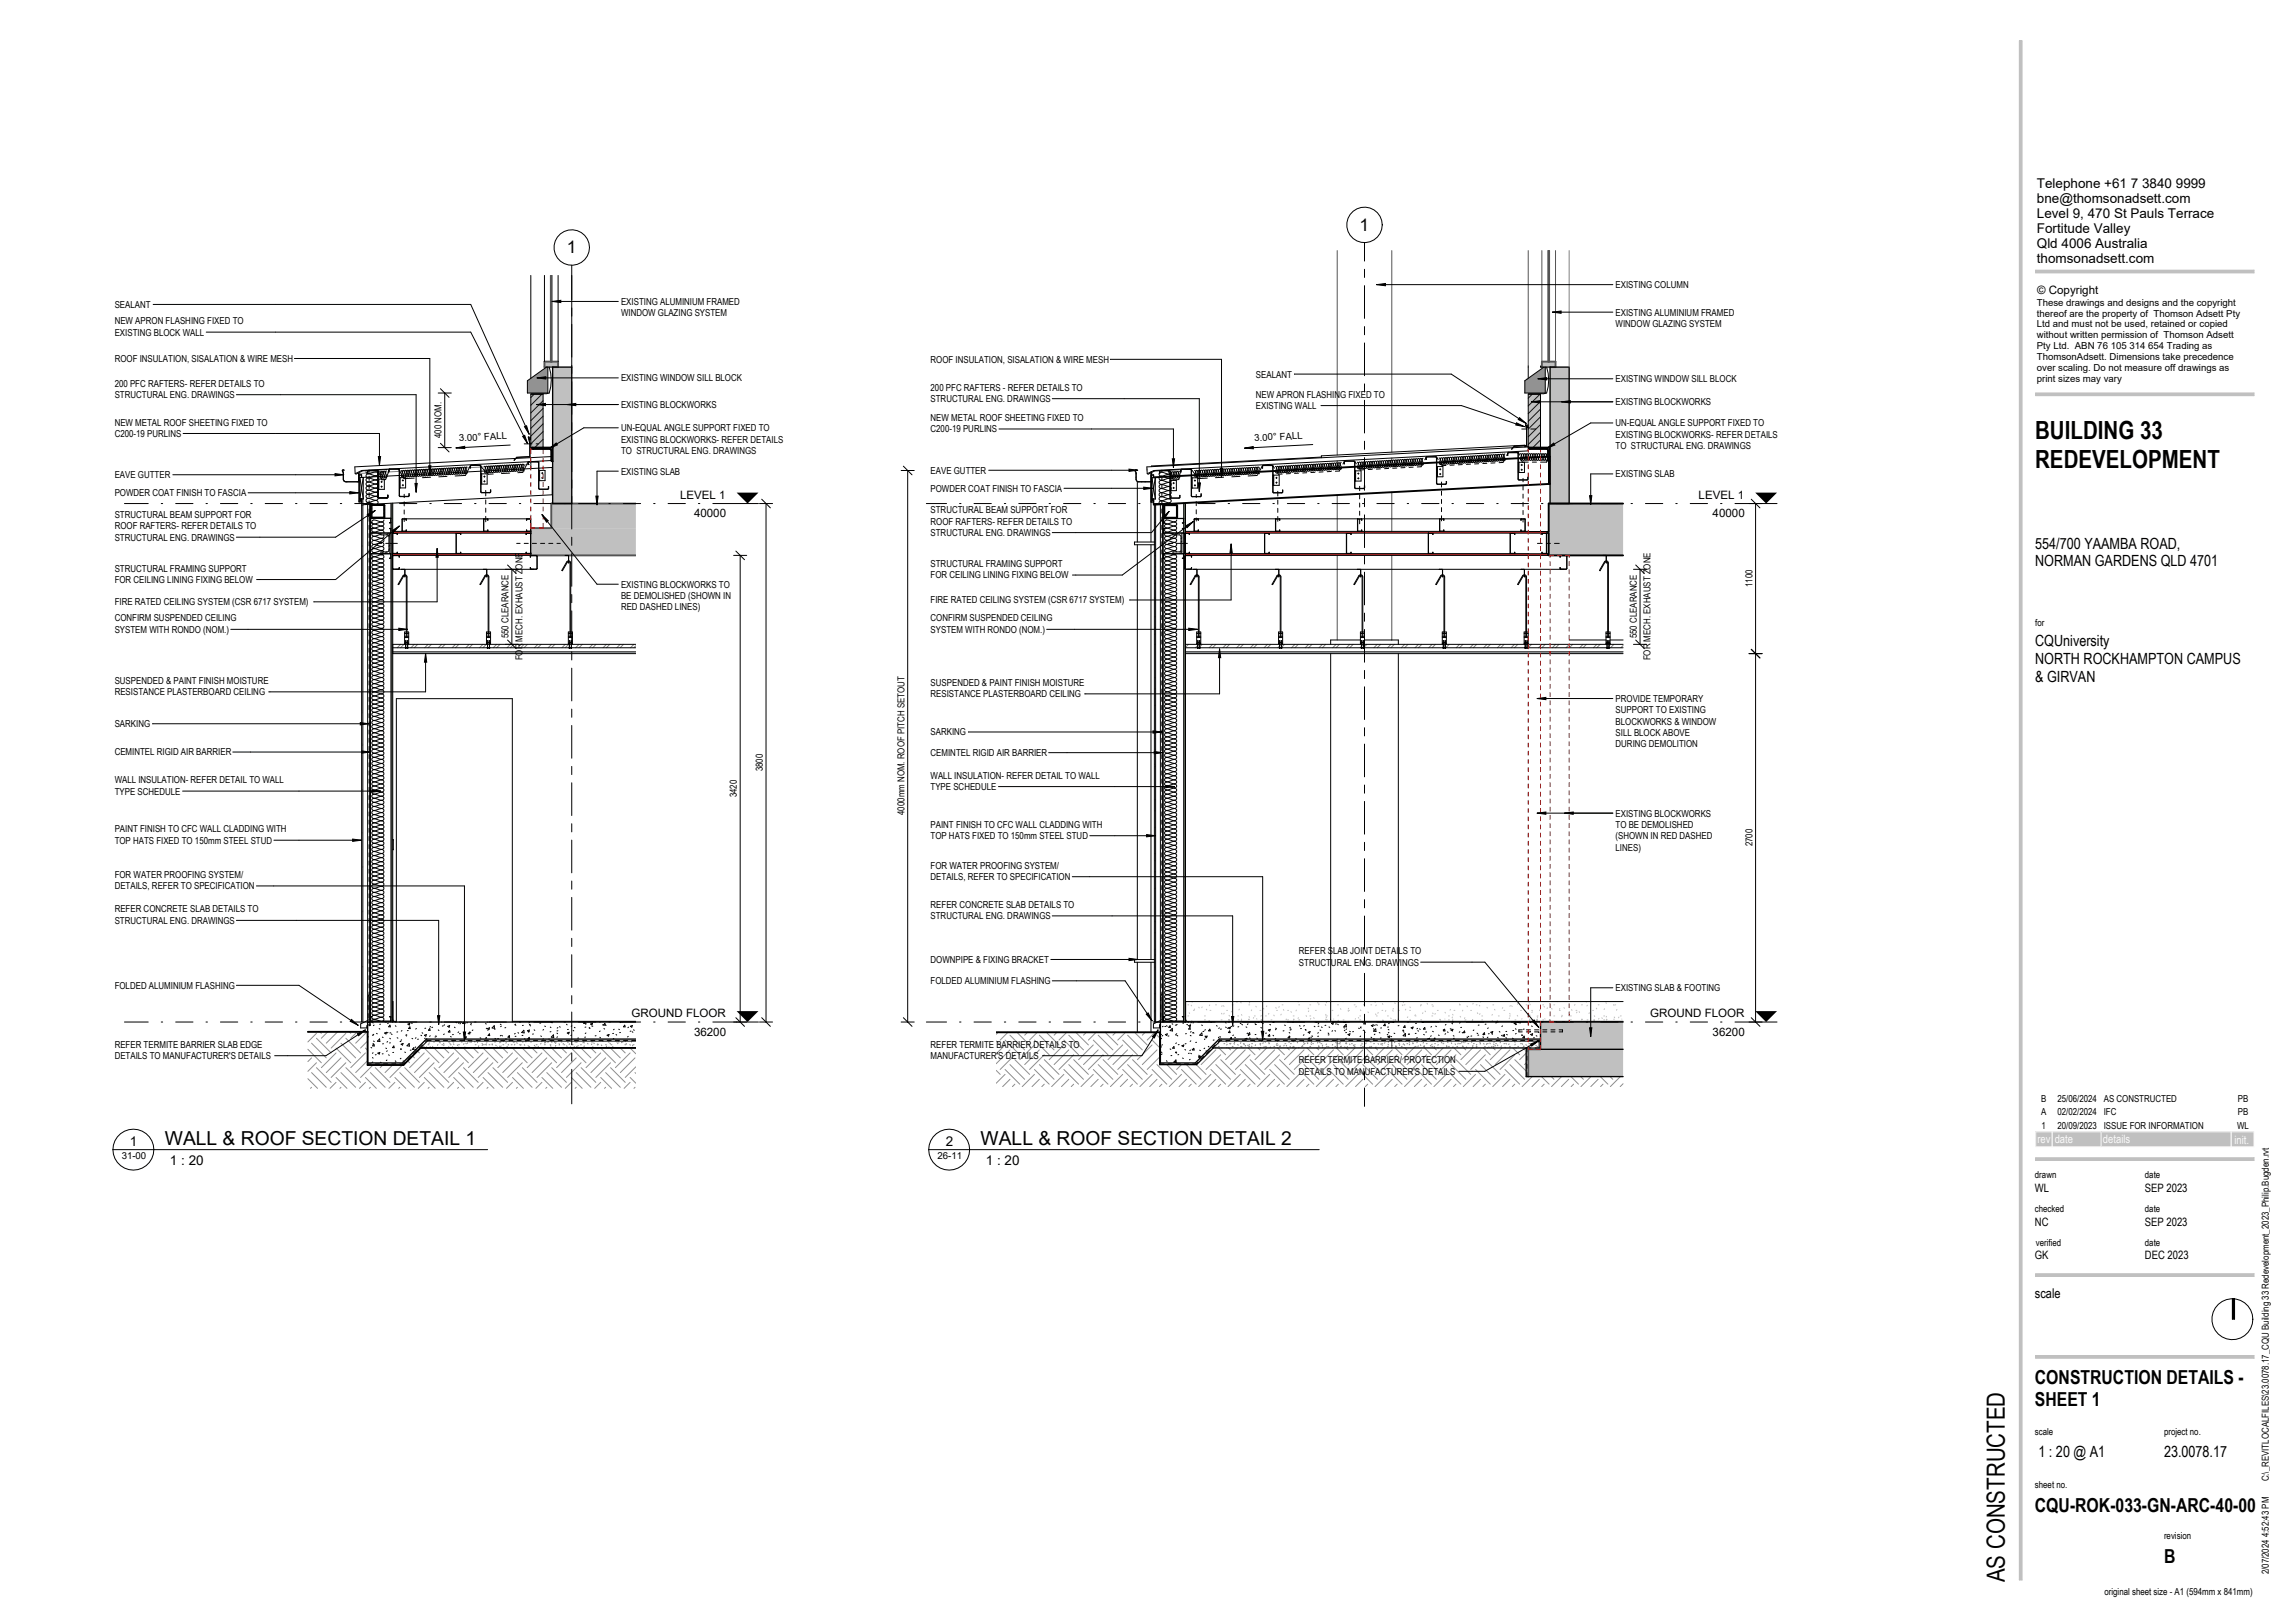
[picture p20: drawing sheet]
<svg xmlns="http://www.w3.org/2000/svg" width="841mm" height="594mm" viewBox="0 0 841 594" stroke-linecap="round" stroke-linejoin="round" font-family="sans-serif">
<defs><g id="words">
<g font-size="9.2">
<text x="745.8" y="160.9">BUILDING 33</text>
<text x="745.8" y="171.4">REDEVELOPMENT</text>
<text x="734.6" y="579.8" transform="rotate(-90 734.6 579.8)">AS CONSTRUCTED</text>
</g>
<g font-size="7.1">
<text x="60.4" y="419.7">WALL &amp; ROOF SECTION DETAIL 1</text>
<text x="359.4" y="419.7">WALL &amp; ROOF SECTION DETAIL 2</text>
<text x="745.7" y="507.2">CONSTRUCTION DETAILS -</text>
<text x="745.7" y="515.2">SHEET 1</text>
<text x="745.7" y="554.2">CQU-ROK-033-GN-ARC-40-00</text>
<text x="793" y="572.8">B</text>
</g>
<g font-size="6.3">
<text x="498.2" y="84.6">1</text>
<text x="207.7" y="92.9">1</text>
</g>
<g font-size="5.6">
<text x="745.8" y="201">554/700 YAAMBA ROAD,</text>
<text x="745.8" y="207.6">NORMAN GARDENS QLD 4701</text>
<text x="745.8" y="236.6">CQUniversity</text>
<text x="745.8" y="243.2">NORTH ROCKHAMPTON CAMPUS</text>
<text x="745.8" y="249.7">&amp; GIRVAN</text>
<text x="747" y="533.9">1 : 20 @ A1</text>
<text x="793" y="533.9">23.0078.17</text>
</g>
<g font-size="4.9">
<text x="746.4" y="69">Telephone +61 7 3840 9999</text>
<text x="746.4" y="74.5">bne@thomsonadsett.com</text>
<text x="746.4" y="80">Level 9, 470 St Pauls Terrace</text>
<text x="746.4" y="85.5">Fortitude Valley</text>
<text x="746.4" y="91">Qld 4006 Australia</text>
<text x="746.4" y="96.5">thomsonadsett.com</text>
<text x="47.6" y="420">1</text>
<text x="346.6" y="420">2</text>
<text x="62.3" y="427.1">1 : 20</text>
<text x="361.2" y="427.1">1 : 20</text>
<text x="745.7" y="475.5">scale</text>
</g>
<g font-size="4.2">
<text x="746.5" y="107.7">© Copyright</text>
<text x="249.2" y="182.7">LEVEL 1</text>
<text x="622.5" y="182.7">LEVEL 1</text>
<text x="254.3" y="189.6">40000</text>
<text x="627.6" y="189.6">40000</text>
<text x="231.5" y="372.7">GROUND FLOOR</text>
<text x="604.7" y="372.7">GROUND FLOOR</text>
<text x="254.3" y="379.6">36200</text>
<text x="627.6" y="379.6">36200</text>
<text x="745.7" y="436.8">WL</text>
<text x="786" y="436.8">SEP 2023</text>
<text x="745.7" y="449.1">NC</text>
<text x="786" y="449.1">SEP 2023</text>
<text x="745.7" y="461.5">GK</text>
<text x="786" y="461.5">DEC 2023</text>
</g>
<g font-size="4.2" fill="#fafafa">
<text x="746.6" y="419">rev</text>
<text x="752.9" y="419">date</text>
<text x="770.6" y="419">details</text>
<text x="818.8" y="419.1">init.</text>
</g>
<g font-size="3.5">
<text x="592" y="105.6">EXISTING COLUMN</text>
<text x="42" y="112.8">SEALANT</text>
<text x="227.6" y="111.7">EXISTING ALUMINIUM FRAMED</text>
<text x="746.4" y="112.1">These drawings and designs and the copyright</text>
<text x="42" y="118.8">NEW APRON FLASHING FIXED TO</text>
<text x="227.6" y="115.9">WINDOW GLAZING SYSTEM</text>
<text x="592" y="115.6">EXISTING ALUMINIUM FRAMED</text>
<text x="592" y="119.8">WINDOW GLAZING SYSTEM</text>
<text x="746.4" y="116">thereof are the property of Thomson Adsett Pty</text>
<text x="746.4" y="120">Ltd and must not be used, retained or copied</text>
<text x="42" y="123">EXISTING BLOCK WALL</text>
<text x="746.4" y="124">without written permission of Thomson Adsett</text>
<text x="746.4" y="127.9">Pty Ltd. ABN 76 105 314 654 Trading as</text>
<text x="746.4" y="131.9">ThomsonAdsett. Dimensions take precedence</text>
<text x="42" y="132.6">ROOF INSULATION, SISALATION &amp; WIRE MESH</text>
<text x="341" y="132.9">ROOF INSULATION, SISALATION &amp; WIRE MESH</text>
<text x="746.4" y="135.9">over scaling. Do not measure off drawings as</text>
<text x="42" y="141.7">200 PFC RAFTERS- REFER DETAILS TO</text>
<text x="227.6" y="139.7">EXISTING WINDOW SILL BLOCK</text>
<text x="341" y="143.2">200 PFC RAFTERS - REFER DETAILS TO</text>
<text x="460.2" y="138.3">SEALANT</text>
<text x="592" y="140.1">EXISTING WINDOW SILL BLOCK</text>
<text x="746.4" y="139.8">print sizes may vary</text>
<text x="42" y="145.9">STRUCTURAL ENG. DRAWINGS</text>
<text x="227.6" y="149.5">EXISTING BLOCKWORKS</text>
<text x="341" y="147.3">STRUCTURAL ENG. DRAWINGS</text>
<text x="460.2" y="145.7">NEW APRON FLASHING FIXED TO</text>
<text x="460.2" y="149.9">EXISTING WALL</text>
<text x="592" y="148.5">EXISTING BLOCKWORKS</text>
<text x="42" y="155.9">NEW METAL ROOF SHEETING FIXED TO</text>
<text x="341" y="154.3">NEW METAL ROOF SHEETING FIXED TO</text>
<text x="42" y="160.1">C200-19 PURLINS</text>
<text x="161.8" y="160.6" transform="rotate(-90 161.8 160.6)">400 NOM.</text>
<text x="168.2" y="161.7" transform="rotate(-3 168.2 161.7)">3.00° FALL</text>
<text x="227.6" y="158">UN-EQUAL ANGLE SUPPORT FIXED TO</text>
<text x="341" y="158.4">C200-19 PURLINS</text>
<text x="459.7" y="161.6" transform="rotate(-3 459.7 161.6)">3.00° FALL</text>
<text x="592" y="156.2">UN-EQUAL ANGLE SUPPORT FIXED TO</text>
<text x="592" y="160.4">EXISTING BLOCKWORKS- REFER DETAILS</text>
<text x="227.6" y="162.2">EXISTING BLOCKWORKS- REFER DETAILS</text>
<text x="227.6" y="166.4">TO STRUCTURAL ENG. DRAWINGS</text>
<text x="592" y="164.6">TO STRUCTURAL ENG. DRAWINGS</text>
<text x="227.6" y="173.9">EXISTING SLAB</text>
<text x="341" y="173.6">EAVE GUTTER</text>
<text x="42" y="175.2">EAVE GUTTER</text>
<text x="592" y="174.9">EXISTING SLAB</text>
<text x="42" y="181.8">POWDER COAT FINISH TO FASCIA</text>
<text x="341" y="180.2">POWDER COAT FINISH TO FASCIA</text>
<text x="42" y="189.8">STRUCTURAL BEAM SUPPORT FOR</text>
<text x="341" y="188.1">STRUCTURAL BEAM SUPPORT FOR</text>
<text x="42" y="193.9">ROOF RAFTERS- REFER DETAILS TO</text>
<text x="341" y="192.3">ROOF RAFTERS- REFER DETAILS TO</text>
<text x="341" y="196.4">STRUCTURAL ENG. DRAWINGS</text>
<text x="42" y="198.1">STRUCTURAL ENG. DRAWINGS</text>
<text x="42" y="209.5">STRUCTURAL FRAMING SUPPORT</text>
<text x="341" y="207.8">STRUCTURAL FRAMING SUPPORT</text>
<text x="42" y="213.6">FOR CEILING LINING FIXING BELOW</text>
<text x="227.6" y="215.3">EXISTING BLOCKWORKS TO</text>
<text x="341" y="212">FOR CEILING LINING FIXING BELOW</text>
<text x="642.1" y="215.2" transform="rotate(-90 642.1 215.2)">1100</text>
<text x="42" y="221.8">FIRE RATED CEILING SYSTEM (CSR 6717 SYSTEM)</text>
<text x="227.6" y="219.5">BE DEMOLISHED (SHOWN IN</text>
<text x="341" y="221.1">FIRE RATED CEILING SYSTEM (CSR 6717 SYSTEM)</text>
<text x="42" y="227.7">CONFIRM SUSPENDED CEILING</text>
<text x="227.6" y="223.7">RED DASHED LINES)</text>
<text x="341" y="227.7">CONFIRM SUSPENDED CEILING</text>
<text x="42" y="231.9">SYSTEM WITH RONDO (NOM.)</text>
<text x="186.4" y="233.9" transform="rotate(-90 186.4 233.9)">550 CLEARANCE</text>
<text x="341" y="231.9">SYSTEM WITH RONDO (NOM.)</text>
<text x="599.8" y="233.9" transform="rotate(-90 599.8 233.9)">550 CLEARANCE</text>
<text x="745.8" y="229.4">for</text>
<text x="191.4" y="242" transform="rotate(-90 191.4 242)">FOR MECH. EXHAUST ZONE</text>
<text x="604.9" y="242" transform="rotate(-90 604.9 242)">FOR MECH. EXHAUST ZONE</text>
<text x="42" y="250.6">SUSPENDED &amp; PAINT FINISH MOISTURE</text>
<text x="341" y="251.3">SUSPENDED &amp; PAINT FINISH MOISTURE</text>
<text x="42" y="254.8">RESISTANCE PLASTERBOARD CEILING</text>
<text x="341" y="255.5">RESISTANCE PLASTERBOARD CEILING</text>
<text x="592" y="257.2">PROVIDE TEMPORARY</text>
<text x="592" y="261.4">SUPPORT TO EXISTING</text>
<text x="42" y="266.5">SARKING</text>
<text x="341" y="269.5">SARKING</text>
<text x="592" y="265.6">BLOCKWORKS &amp; WINDOW</text>
<text x="592" y="269.7">SILL BLOCK ABOVE</text>
<text x="592" y="273.9">DURING DEMOLITION</text>
<text x="42" y="276.8">CEMINTEL RIGID AIR BARRIER</text>
<text x="341" y="277.1">CEMINTEL RIGID AIR BARRIER</text>
<text x="42" y="287">WALL INSULATION- REFER DETAIL TO WALL</text>
<text x="279.5" y="282.7" transform="rotate(-90 279.5 282.7)">3800</text>
<text x="341" y="285.3">WALL INSULATION- REFER DETAIL TO WALL</text>
<text x="42" y="291.1">TYPE SCHEDULE</text>
<text x="270.1" y="292.2" transform="rotate(-90 270.1 292.2)">3420</text>
<text x="341" y="289.5">TYPE SCHEDULE</text>
<text x="331.4" y="298.7" transform="rotate(-90 331.4 298.7)">4000mm NOM. ROOF PITCH SETOUT</text>
<text x="592" y="299.2">EXISTING BLOCKWORKS</text>
<text x="42" y="305">PAINT FINISH TO CFC WALL CLADDING WITH</text>
<text x="341" y="303.3">PAINT FINISH TO CFC WALL CLADDING WITH</text>
<text x="592" y="303.4">TO BE DEMOLISHED</text>
<text x="42" y="309.1">TOP HATS FIXED TO 150mm STEEL STUD</text>
<text x="341" y="307.5">TOP HATS FIXED TO 150mm STEEL STUD</text>
<text x="592" y="307.6">(SHOWN IN RED DASHED</text>
<text x="592" y="311.7">LINES)</text>
<text x="642.1" y="310.2" transform="rotate(-90 642.1 310.2)">2700</text>
<text x="42" y="321.7">FOR WATER PROOFING SYSTEM/</text>
<text x="341" y="318.3">FOR WATER PROOFING SYSTEM/</text>
<text x="341" y="322.5">DETAILS, REFER TO SPECIFICATION</text>
<text x="42" y="325.9">DETAILS, REFER TO SPECIFICATION</text>
<text x="42" y="334.3">REFER CONCRETE SLAB DETAILS TO</text>
<text x="341" y="332.7">REFER CONCRETE SLAB DETAILS TO</text>
<text x="42" y="338.5">STRUCTURAL ENG. DRAWINGS</text>
<text x="341" y="336.9">STRUCTURAL ENG. DRAWINGS</text>
<text x="341" y="352.8">DOWNPIPE &amp; FIXING BRACKET</text>
<text x="476" y="349.7">REFER SLAB JOINT DETAILS TO</text>
<text x="476" y="353.8">STRUCTURAL ENG. DRAWINGS</text>
<text x="42" y="362.3">FOLDED ALUMINIUM FLASHING</text>
<text x="341" y="360.7">FOLDED ALUMINIUM FLASHING</text>
<text x="592" y="363.2">EXISTING SLAB &amp; FOOTING</text>
<text x="42" y="383.9">REFER TERMITE BARRIER SLAB EDGE</text>
<text x="341" y="383.9">REFER TERMITE BARRIER DETAILS TO</text>
<text x="42" y="388.1">DETAILS TO MANUFACTURER'S DETAILS</text>
<text x="341" y="388.1">MANUFACTURER'S DETAILS</text>
<text x="476" y="389.7">REFER TERMITE BARRIER/ PROTECTION</text>
<text x="476" y="393.8">DETAILS TO MANUFACTURER'S DETAILS</text>
<text x="748" y="403.9">B</text>
<text x="753.9" y="403.9">25/06/2024</text>
<text x="770.9" y="403.9">AS CONSTRUCTED</text>
<text x="820" y="403.9">PB</text>
<text x="748" y="408.7">A</text>
<text x="748.1" y="413.6">1</text>
<text x="753.9" y="413.6">20/09/2023</text>
<text x="753.9" y="408.7">02/02/2024</text>
<text x="770.9" y="413.6">ISSUE FOR INFORMATION</text>
<text x="770.9" y="408.7">IFC</text>
<text x="819.8" y="413.6">WL</text>
<text x="820" y="408.7">PB</text>
<text x="44.6" y="424.8">31-00</text>
<text x="343.5" y="424.8">26-11</text>
<text x="745.7" y="431.7">drawn</text>
<text x="786" y="431.7">date</text>
<text x="745.7" y="444.2">checked</text>
<text x="786" y="444.2">date</text>
<text x="746" y="456.5">verified</text>
<text x="786" y="456.5">date</text>
<text x="745.7" y="525.9">scale</text>
<text x="793" y="525.9">project no.</text>
<text x="745.7" y="545.4">sheet no.</text>
<text x="831.5" y="542.9" transform="rotate(-90 831.5 542.9)">C:\_REVITLOCALFILES\23.0078.17_CQU Building 33 Redevelopment_2023_Philip.Bugden.rvt</text>
<text x="793" y="564">revision</text>
<text x="831.5" y="576.9" transform="rotate(-90 831.5 576.9)">2/07/2024 4:52:43 PM</text>
<text x="771.2" y="584.6">original sheet size - A1 (594mm x 841mm)</text>
</g>
</g></defs>
<g fill="#c0c0c0">
<path d="M202 184.5h31v9h-31z"/>
<path d="M194.5 193.5h38.5v10h-38.5z"/>
<path d="M199.5 132.5h5v2h-5z"/>
</g>
<path d="M202 100.9v31.6" fill="none" stroke="#c0c0c0" stroke-width=".37"/>
<g fill="#fff">
<path d="M132.5 185.2h.5v189.3h-.5z"/>
<path d="M133 184.9h1.7v189.6h-1.7z"/>
<path d="M134.7 184.9l.8-.1v189.7h-.8z"/>
</g>
<path d="M135.6 184.8v189.7" fill="none" stroke="#0ff" stroke-width=".37"/>
<path d="M135.9 203l-.1 171.5h7.5v-170l-.1-1.5zM135.9 374.2l7.2 .1zM135.9 372.5l.4 .1zM142.8 372.5l.3 .1zM142.8 204.5l.3 .1zM135.9 204.5l.4 .1zM135.9 190l-.1 12.9h3.8v-.7h2.5l.4-.6-.2-5.4-2.7-.2v-.6l-3.7-.1h7.2l-.3 .1v7.5l.5 .1-.1-13zM135.9 193.6l.4 .1zM142.8 193.6l.3 .1zM142.8 191.5l.3 .1zM135.9 191.5l.4 .1zM135.8 184.8v5.1h.4l-.2-.4 .1-4.5 4.6-.1 .3 .3v4.4l-.4 .3 2.7 .1v-5.6zM136.3 185.2v4.3l4.3 .1 .1-4.4z" fill="#fff"/>
<path d="M143.3 184.4h.6v190.1h-.6z" fill="#5bbf21"/>
<path d="M143.9 238.9h89.1v.6h-89.1z" fill="#c4d8e2"/>
<g fill="#fff">
<path d="M143.9 236.1h89.1v1.3h-89.1z"/>
<path d="M143.9 237.4h89.1v1.5h-89.1z"/>
<path d="M131.5 172.9l1.1-.5 61.9-3.2v1l-63 3.3z"/>
<path d="M131.5 173.5l63-3.3v1.5l-62.6 3.3v7.8h.6v.7h-1z"/>
<path d="M131.5 183.5h1v1h-1z"/>
</g>
<g fill="#f00">
<path d="M143.9 202.9h50.6v.6h-50.6z"/>
<path d="M143.9 194.7h50.6v.7h-50.6z"/>
</g>
<g fill="#fff">
<path d="M143.9 367l.1 6.5 .4 .8h-.5z"/>
<path d="M148.3 231.6h1.5l-.1 4.3h-.3v-1.1l-.1 .6h-.5l-.2-.6v1.1h-.3z"/>
<path d="M208.3 231.6h1.5l-.1 4.3h-.3v-1.1l-.1 .6h-.5l-.2-.6v1.1h-.3z"/>
<path d="M178.3 231.6h1.5l-.1 4.3h-.3v-1.1l-.1 .6h-.5l-.2-.6v1.1h-.3z"/>
<path d="M130 171.1l58.9-3.1-.4 .7 .6-.7 12.9-.7v1.5l-69.4 3.6-2.4 1.2z"/>
<path d="M125.5 172.2l.6 .1-.6 .1 .4 1v2.5l.9 .6h4.6l.1-3v3.1h-4.7a1 1 0 0 1-1-1z"/>
<path d="M131.9 175h1.2v7.8h-1.2z"/>
<path d="M132.5 182.8h.5v2.4h-.5z"/>
<path d="M134.7 374.5h98.3v6.3h-76.7l-8.8 8.7h-12.8z"/>
<path d="M112.8 378.1h21.9v12.2h13.1l6.3-6.3h78.9v14.8h-120.2z"/>
<path d="M138.6 175.6h.2v3.7h-.2z"/>
<path d="M176.3 173.6h.2v3.8h-.2z"/>
<path d="M143.9 195.5l.1 7.4 50.4-.1v-7.3zM168.8 202.4l.1 .3zM167.1 195.5l.1 7.2zM192.8 202.4l.1 .3zM145.5 202.4l.1 .3zM192.8 195.5l.1 .4zM168.8 195.5v.4zM145.5 195.5l.1 .4z"/>
<path d="M143.9 374.3v.2h1.3v-.2zM187.7 374.3v.2h45.3v-.2z"/>
<path d="M192.9 202.8l1.5 .1zM194.4 195.5l.1 7.2zM192.8 202.4l.1 .3zM192.9 195.4l1.5 .1zM192.8 195.5l.1 .4z"/>
<path d="M193.1 194.6l1.3 .1zM194.4 190.3l.1 4.3zM192.9 194.2l.1 .4zM193.1 190.1l1.3 .1zM192.9 190.3l.1 .3z"/>
<path d="M167.3 202.8l1.4 .1zM167.1 195.5l.1 7.2zM168.8 202.4l.1 .3zM167.3 195.4l1.4 .1zM168.8 195.5l.1 .4z"/>
<path d="M132.5 175h.6l-.1 9.9 69.4-3.6v-10zM138.6 175.6h.2v3.7h-.2zM146.4 175h.2v3.8h-.2zM176.3 173.6h.2v3.8h-.2zM197.5 172.4h.2v3.7h-.2z"/>
<path d="M136.1 185v4.8h4.8l-.1-4.8zM136.3 185.2h4.3l.1 4.3-4.4 .1z"/>
</g>
<path d="M193.3 139.5l7-5h.5v9.5h-7.5z" fill="#919191"/>
<g fill="#c0c0c0">
<path d="M202.5 134.5h7v50h-7z"/>
<path d="M194.5 144.5h4.5v19.5h-4.5z"/>
</g>
<path d="M193.6 160.2l.6 2.2v5l-4.8 .2-.9 1.1 .8-1.1 4.8-.3v-4.9z" fill="#fff"/>
<g fill="#808080">
<path d="M194.1 160.9l.2 .3-.3-.1z"/>
<path d="M193.8 160.2l.2 .8h.4v-.8z"/>
</g>
<g fill="#fff">
<path d="M195 164h7.5v5l-.5-.2v-3.8l-.2-.4-6.5-.1z"/>
<path d="M139.6 195.4h3.2v7.5h-3.2v-.7h2.3l.5-.3 .1-5.3-.4-.6h-2.5z"/>
<path d="M197.5 172.4h.2v3.7h-.2z"/>
<path d="M146.4 175h.2v3.8h-.2z"/>
<path d="M143.9 307.9h.2v3.2h-.2z"/>
<path d="M143.9 307.6l.2 .3z"/>
<path d="M143.9 311.1l.2 .3z"/>
<path d="M145.2 256h42.5v118.5h-42.5z"/>
<path d="M144 202.8l1.5 .1zM143.9 195.5l.1 7.2zM145.5 202.4l.1 .3zM144 195.4l1.5 .1zM145.5 195.5l.1 .4z"/>
<path d="M147.5 194.6l1.3 .1zM147.3 190.3l.1 4.3zM148.8 194.2l.1 .4zM147.5 190.1l1.3 .1zM148.8 190.3l.1 .3z"/>
<path d="M177.3 194.6l1.3 .1zM177.2 190.3l.1 4.3zM178.7 194.2l.1 .4zM177.3 190.1l1.3 .1zM178.7 190.3l.1 .3z"/>
<path d="M142.8 191.5l.3 .1zM135.8 190l.1 1.5zM135.9 191.5l.4 .1zM143.2 190l.1 1.5zM135.9 189.9l7.2 .1z"/>
<path d="M135.9 374.2l7.2 .1zM135.8 372.7l.1 1.4zM143.2 372.7l.1 1.4zM142.8 372.5l.3 .1zM135.9 372.5l.4 .1z"/>
<path d="M142.8 204.5l.3 .1zM135.8 203l.1 1.5zM135.9 204.5l.4 .1zM143.2 203l.1 1.5zM135.9 202.9l7.2 .1z"/>
<path d="M135.9 195.3l7.2 .1zM135.8 193.8l.1 1.4zM143.2 193.8l.1 1.4zM142.8 193.6l.3 .1zM135.9 193.6l.4 .1z"/>
</g>
<g fill="none" stroke="#c0c0c0" stroke-width=".37">
<path d="M132.5 211.3l.1 .1M132.7 216.4l-.1 .3M132.8 200l-.2 .3M133 220.2h.1M132.5 272.3l.1 .1M132.6 260.3l.2 .3M132.8 261l-.2 .3M132.9 264.8l.1 .2M133 272.9l-.2 .2M132.9 289.2l-.2 .3M132.6 310.2h-.1M132.6 304.9l.1 .3"/>
<path d="M133 317.6l-.1 .2M133 333.8l-.2 .3M132.8 354.1l.2 .2M132.6 365.9l.2 .3"/>
</g>
<g fill="none" stroke="#808080" stroke-width=".37">
<path d="M146.8 236.1l-1.2 1.3M148 236.1l-1.2 1.3M151.8 236.1l-1.2 1.3M153.1 236.1l-1.3 1.3M156.9 236.1l-1.3 1.3M158.1 236.1l-1.3 1.3M161.9 236.1l-1.3 1.3M163.1 236.1l-1.2 1.3M166.9 236.1l-1.2 1.3M168.1 236.1l-1.2 1.3M171.9 236.1l-1.2 1.3M173.2 236.1l-1.3 1.3"/>
<path d="M177 236.1l-1.3 1.3M178.2 236.1l-1.3 1.3M182 236.1l-1.2 1.3M183.2 236.1l-1.2 1.3M187 236.1l-1.2 1.3M188.3 236.1l-1.3 1.3M192.1 236.1l-1.3 1.3M193.3 236.1l-1.3 1.3M197.1 236.1l-1.3 1.3M198.3 236.1l-1.2 1.3M202.1 236.1l-1.2 1.3M203.3 236.1l-1.2 1.3"/>
<path d="M207.2 236.1l-1.3 1.3M208.4 236.1l-1.3 1.3M212.2 236.1l-1.3 1.3M213.4 236.1l-1.3 1.3M217.2 236.1l-1.2 1.3M218.4 236.1l-1.2 1.3M222.2 236.1l-1.2 1.3M223.5 236.1l-1.3 1.3M227.3 236.1l-1.3 1.3M228.5 236.1l-1.3 1.3M232.3 236.1l-1.3 1.3M233 236.6l-.7 .8"/>
</g>
<g fill="none" stroke="#000" stroke-width=".37">
<path d="M194.5 100.9v37.7M199.5 100.9v31.6M204.5 100.9v31.6M209.5 100.9v33.6M193.3 139.5l7-5h.5v9.5h-7.5zM201.3 134.5a15.3 15.3 0 0 1 0 9.5l-1.1 .3h-5.7M125.7 172.9v.1M126.2 176.3h-.1M127.2 176.5l-.1 .1M131 176.5l-.1 .1M131.5 176.6h-4.7a1 1 0 0 1-1-1v-2.2l-.4-.8 .3-.5 .4 .2-.6 .1 .4 1v2.2l.5 .8 5 .1 .1-3v10.5h1M131.5 176l-.1 .1"/>
<path d="M131.5 174h1v1l69.9-3.7v10l-69.4 3.6M131.9 175h1.2M131.9 175v7.8M131.9 175l1.2 7.8M132.4 175v-.9h-.8v9.8h.8v-.5h-.5v-.6M133.1 175v7.8M133.1 175l-1.2 7.8M134.1 172.9l.7 .7M134.7 172.5h3.8l.1 9.7 .2 .2h3l.4-.9-.1 .9-3.3 .1-.3-.3-.1-9.6-3.4-.1-.4 .9zM134.8 173.6l1.5-.4a1.43 1.43 0 0 1 2.2 .2v.4l-.7 .6M134.8 173.6l3 .8M134.8 173.6l-.7 .5v.5l.7 .5"/>
<path d="M134.8 175.1l3 .8M134.8 175.1l-.7 .5v.5l.7 .5M134.8 176.6l3 .8M134.8 176.6l-.7 .5v.5l.7 .5M134.8 178.1l3 .8M134.8 178.1l-.7 .5v.5l.7 .5M134.8 179.6l3 .8M134.8 179.6l-.7 .5v.5l.7 .5M135.3 172.3v.7M135.3 174.5v1.5M135.3 177.5v1.5M137.8 174.4l-3 .7"/>
<path d="M137.8 174.4l.7 .5v.4l-.7 .6M137.8 175.9l-3 .7M137.8 175.9l.7 .5v.4l-.7 .6M137.8 177.4l-3 .7M137.8 177.4l.7 .5v.4l-.7 .6M137.8 178.9l-3 .7M137.8 178.9l.7 .5v.4l-.7 .6M138.6 175.6h2.2v3.7h-2.2M138.8 175.6v3.7M139.1 172.8l.5 .4M139.6 173.2l.5 1.6M139.6 173.2l-.3 1.7 .4 .3 .4-.4"/>
<path d="M139.6 176.6h.5M139.6 178.3h.5M139.8 176.3v.5M139.8 178.1v.5M140.4 173.1l.5 1.6M140.4 173.1l-.3 1.7M140.4 173.1l-.5-.4-.3 .5M140.9 174.7l-.4 .5-.4-.4M141.2 173l.6 1.7-.4 .4-.5-.4M141.2 173l-.3 1.7M141.2 173l-.4-.4-.4 .5M141.6 172.6l-.4 .4"/>
<path d="M141.9 172.1l-9 .4-2.5 1.3M142.5 172h3.8l.1 9.6 .2 .3h3l.4-1-.1 1-3.3 .1-.3-.4-.1-9.6h-3.4l-.4 .9zM142.8 171.8l-1.5 3.9-1.4 .1-1.4-3.6M146 171.8l2 3.6 3.8-.2M146.4 175h2.2v3.8h-2.2M146.6 175v3.8M147 172.4l.4 .4M147.4 176h.5M147.4 177.8h.5M147.4 172.8l.5 1.7M147.4 172.8l-.3 1.7 .4 .4 .4-.4M147.6 175.8v.5"/>
<path d="M147.6 177.5v.5M148.2 172.8l.6 1.6M148.2 172.8l-.3 1.7M148.2 172.8l-.4-.4-.4 .4M148.8 174.4l-.4 .4-.5-.3M149.1 172.7l.5 1.7M149.1 172.7l-.3 1.7M149.1 172.7l-.5-.4-.4 .5M149.6 174.4l-.4 .4-.4-.4M149.9 172.7l.5 1.6M149.9 172.7l-.3 1.7M149.9 172.7l-.4-.4-.4 .4"/>
<path d="M150.4 174.3l-.4 .5-.4-.4M150.7 172.6l.5 1.7M150.7 172.6l-.3 1.7M150.7 172.6l-.4-.4-.4 .5M151.2 174.3l-.3 .4-.5-.4M151.6 172.6l.5 1.6M151.6 172.6l-.4 1.7M151.6 172.6l-.5-.4-.4 .4M152.1 174.2l-.4 .5-.5-.4M152.4 172.5l.5 1.7M152.4 172.5l-.3 1.7M152.4 172.5l-.4-.4-.4 .5"/>
<path d="M152.9 174.2l-.4 .4-.4-.4M153.2 172.5l.5 1.6M153.2 172.5l-.3 1.7M153.2 172.5l-.4-.4-.4 .4M153.7 174.1l-.3 .5-.5-.4M154.1 172.5l.5 1.6M154.1 172.5l-.4 1.6M154.1 172.5l-.5-.4-.4 .4M154.6 174.1l-.4 .4-.5-.4M154.9 172.4l.5 1.6M154.9 172.4l-.3 1.7M154.9 172.4l-.4-.4-.4 .5"/>
<path d="M155.4 174l-.4 .5-.4-.4M155.7 172.4l.5 1.6M155.7 172.4l-.3 1.6M155.7 172.4l-.4-.4-.4 .4M156.2 174l-.4 .4-.4-.4M156.6 172.3l.5 1.7M156.6 172.3l-.4 1.7M156.6 172.3l-.5-.4-.4 .5M157.1 174l-.4 .4-.5-.4M157.4 172.3l.5 1.6M157.4 172.3l-.3 1.7M157.4 172.3l-.4-.4-.4 .4"/>
<path d="M157.8 174.9l-3 .1M157.9 173.9l-.4 .4-.4-.3M158.2 172.2l.5 1.7M158.2 172.2l-.3 1.7M158.2 172.2l-.4-.4-.4 .5M158.7 173.9l-.4 .4-.4-.4M159.1 172.2l.5 1.6M159.1 172.2l-.4 1.7M159.1 172.2l-.5-.4-.4 .4M159.6 173.8l-.4 .5-.5-.4M159.9 172.1l.5 1.7M159.9 172.1l-.3 1.7"/>
<path d="M159.9 172.1l-.4-.4-.4 .5M160.4 173.8l-.4 .4-.4-.4M160.7 172.1l.5 1.6M160.7 172.1l-.3 1.7M160.7 172.1l-.4-.4-.4 .4M161.2 173.7l-.4 .5-.4-.4M161.6 172l.5 1.7M161.6 172l-.4 1.7M161.6 172l-.5-.4-.4 .5M162.1 173.7l-.4 .4-.5-.4M162.4 172l.5 1.6M162.4 172l-.3 1.7"/>
<path d="M162.4 172l-.4-.4-.4 .4M162.9 173.6l-.4 .5-.4-.4M163.2 172l.5 1.6M163.2 172l-.3 1.6M163.2 172l-.4-.4-.4 .4M163.7 173.6l-.4 .4-.4-.4M163.8 174.6l-3 .1M164.1 171.9l.5 1.6M164.1 171.9l-.4 1.7M164.1 171.9l-.5-.4-.4 .5M164.6 173.5l-.4 .5-.5-.4M164.9 171.9l.5 1.6"/>
<path d="M164.9 171.9l-.3 1.6M164.9 171.9l-.5-.4-.3 .4M165.4 173.5l-.4 .4-.4-.4M165.7 171.8l.5 1.7M165.7 171.8l-.3 1.7M165.7 171.8l-.4-.4-.4 .5M166.2 173.5l-.4 .4-.4-.4M166.5 171.8l.6 1.6M166.5 171.8l-.3 1.7M166.5 171.8l-.4-.4-.4 .4M167.1 173.4l-.4 .4-.5-.3M167.4 171.7l.5 1.7"/>
<path d="M167.4 171.7l-.3 1.7M167.4 171.7l-.5-.4-.4 .5M167.9 173.4l-.4 .4-.4-.4M168.2 171.7l.5 1.6M168.2 171.7l-.3 1.7M168.2 171.7l-.4-.4-.4 .4M168.7 173.3l-.4 .5-.4-.4M169 171.6l.6 1.7M169 171.6l-.3 1.7M169 171.6l-.4-.4-.4 .5M169.6 173.3l-.4 .4-.5-.4M169.9 171.6l.5 1.6"/>
<path d="M169.9 171.6l-.3 1.7M169.9 171.6l-.5-.4-.4 .4M170.4 173.2l-.4 .5-.4-.4M170.7 171.5l.5 1.7-.4 .4-.4-.4M170.7 171.5l-.3 1.7M170.7 171.5l-.4-.4-.4 .5M171.1 171.1l-.4 .4M172.4 170.6l-1.9 3.6-3.7 .2M172.4 170.5h3.8l.1 9.7 .2 .3h3l.3-1-.1 1-3.2 .1-.4-.4v-9.6h-3.4l-.4 .9zM175.8 170.6l3.2 3.2 1.8-.1M176.3 173.6h2.2v3.8h-2.2M176.5 173.6v3.8"/>
<path d="M177.3 174.6h.5M177.3 176.4h.5M177.4 170.9l.5 .4M177.5 174.4v.5M177.5 176.1v.5M177.9 171.3l.5 1.6M177.9 171.3l-.3 1.6 .4 .4 .4-.4M178 179.7v2M178.7 171.2l.5 1.6M178.7 171.2l-.3 1.7M178.7 171.2l-.4-.4-.4 .5M179.2 172.8l-.4 .5-.4-.4"/>
<path d="M179.6 171.2l.5 1.6M179.6 171.2l-.4 1.6M179.6 171.2l-.5-.4-.4 .4M180.1 172.8l-.4 .4-.5-.4M180.4 171.1l.5 1.7M180.4 171.1l-.3 1.7M180.4 171.1l-.5-.4-.3 .5M180.9 172.8l-.4 .4-.4-.4M181.2 171.1l.5 1.6M181.2 171.1l-.3 1.7M181.2 171.1l-.4-.4-.4 .4M181.7 172.7l-.4 .5-.4-.4"/>
<path d="M182 171l.6 1.7M182 171l-.3 1.7M182 171l-.4-.4-.4 .5M182.6 172.7l-.4 .4-.5-.4M182.9 171l.5 1.6M182.9 171l-.3 1.7M182.9 171l-.5-.4-.4 .4M183.4 172.6l-.4 .5-.4-.4M183.7 170.9l.5 1.7M183.7 170.9l-.3 1.7M183.7 170.9l-.4-.4-.4 .5M184.2 172.6l-.4 .4-.4-.4"/>
<path d="M184.5 170.9l.6 1.6M184.5 170.9l-.3 1.7M184.5 170.9l-.4-.4-.4 .4M185.1 172.5l-.4 .5-.5-.4M185.4 170.8l.5 1.7M185.4 170.8l-.3 1.7M185.4 170.8l-.5-.3-.4 .4M185.9 172.5l-.4 .4-.4-.4M186.2 170.8l.5 1.6M186.2 170.8l-.3 1.7M186.2 170.8l-.4-.4-.4 .4M186.7 172.4l-.4 .5-.4-.4"/>
<path d="M186.8 173.4l-3 .1M187 170.8l.5 1.6M187 170.8l-.3 1.6M187 170.8l-.4-.4-.4 .4M187.5 172.4l-.3 .4-.5-.4M187.9 170.7l.5 1.6M187.9 170.7l-.4 1.7M187.9 170.7l-.5-.4-.4 .5M188.4 172.3l-.4 .5-.5-.4M188.7 170.7l.5 1.6M188.7 170.7l-.3 1.6M188.7 170.7l-.4-.4-.4 .4"/>
<path d="M188.9 168l-58.9 3.1 .2 2.5 2.4-1.2 69.4-3.6M189.2 172.3l-.4 .4-.4-.4M189.5 170.6l.5 1.7M189.5 170.6l-.3 1.7M189.5 170.6l-.4-.4-.4 .5M190 172.3l-.4 .4-.4-.4M190.4 170.6l.5 1.6M190.4 170.6l-.4 1.7M190.4 170.6l-.5-.4-.4 .4M190.9 172.2l-.4 .5-.5-.4M191.2 170.5l.4-.4 .4 .4-.3 1.7M191.2 170.5l.5 1.7"/>
<path d="M191.2 170.5l-.3 1.7M191.2 170.5l-.4-.4-.4 .5M191.7 172.2l.4 .4M191.7 172.2l-.4 .4-.4-.4M192.1 162.6h2.9M193.5 169.2l-1.9 3.9-1.8 .1M193.6 160.1l.6 2.3v5l-4.8 .2-1 1 .9-1 4.8-.3v-4.9M193.6 169.3h3.8l.1 9.7 .2 .2h3l.4-.9-.1 .9-3.3 .1-.3-.3-.1-9.6-3.4-.1-.4 .9zM194 161l-.2-.8h.6v.8M194 161h.1M194 161l.2 .2 .2-.2M194 161l.2-.2 .2 .2"/>
<path d="M194.4 161h.1M194.5 169.2v2.5M195 164h-.5v-19.5h4.5v19.5M196.5 162.6h.7M197.5 172.4h2.2v3.7h-2.2M197.7 172.4v3.7M198.5 173.4h.5M198.5 175.1h.5M198.7 173.1v.5M198.7 174.9v.5M202 167.3l-12.9 .7M131.9 182.8h1.2"/>
<path d="M132.5 182.8v191.7M132.5 182.9h-.5v.4h.5M133 182.8v191.7M134.7 184.9v189.6M134.8 181.1l3 .8M134.8 181.1l-.7 .5v.5l.7 .5M134.8 182.6l3 .8M134.8 182.6l-.7 .5v.5l.7 .5M134.8 184.1l-.7 .8M135.3 180.5v1.5M135.3 183.5v1.5M135.3 186.5v1.5"/>
<path d="M135.3 189.5v1.5M135.3 192.5v1.5M135.3 195.5v1.5M135.3 198.5v1.5M135.5 184.8v189.7l-.1 .3-.5-.3M135.8 191.5l.5 .1-.4-.1v-1.5h7.2l.1 1.5-.4 .1 .5-.1M135.8 190h7.5M135.8 193.8l.5-.2-.4 .2v1.5h7.2l.1-1.5-.4-.2 .5 .2M135.8 195.2h7.5M135.8 184.8v189.7M136.4 195.4l-.1 .6 .7 .5M137 192l3 .8"/>
<path d="M137 192l-.7 .5v.5l.7 .5M137 193.5l3 .8M137 193.5l-.7 .5v.5l.7 .5M137 195l1.1 .3M137 195l-.5 .3M137 196.5l3 .8M137 196.5l-.7 .5v.5l.7 .5M137 198l3 .8M137 198l-.7 .5v.5l.7 .5M137 199.5l3 .8M137 199.5l-.7 .5v.5l.7 .5M137.8 180.4l-3 .7"/>
<path d="M137.8 180.4l.7 .5v.4l-.7 .6M137.8 181.9l-3 .7M137.8 181.9l.7 .5v.4l-.7 .6M137.8 183.4l-3 .7M137.8 183.4l.7 .5v.4a1.43 1.43 0 0 1-2.2 .2l-1.5-.4M138.4 195.4l1.2 .3M138.7 199.1h1.2M139.6 195.8l-2.6 .7M139.6 195.4v.6h2.5l.4 .6-.1 5.3-.5 .3h-2.3v.7M140 191.3l-1.5-.4a1.43 1.43 0 0 0-2.2 .1v.5l.7 .5M140 191.3l-3 .7M140 191.3l.7 .5v.4l-.7 .6"/>
<path d="M140 192.8l-3 .7M140 192.8l.7 .5v.4l-.7 .6M140 194.3l-3 .7M140 194.3l.7 .5v.5M140 197.3l-3 .7M140 197.3l.7 .5v.4l-.7 .6M140 198.8l-3 .7M140 198.8l.7 .5v.4l-.7 .6M140.4 196l.3 .7-.7 .6M140.7 190.5l-.7 .8M141.4 199.1h1.1M142.8 199.1h2.8"/>
<path d="M142.8 195.4v7.5M143.3 184.4v190.1M143.9 184.4v11h50.6M143.9 194.7h50.6v8.8h-50.6M144 195.4v7.5M145.5 195.4l.1 .5-.1-.4M145.5 195.5h-1.5v7.2l1.5 .1M145.5 195.5h.1M148.1 181.1v1.3M148.1 183.9v1.5M148.1 186.9v1.5M148.1 189.9v1.2"/>
<path d="M148.8 190.1l.1 .5-.1-.4-1.4 .1v4.3h1.4M148.8 194.6l.1-.4-.1 .5M148.8 194.6h.1M167.3 195.4v7.5M168.7 195.4l.2 .5-.1-.4M168.7 195.5h-1.5v7.2l1.5 .1M168.7 195.5h.1M177.3 190.1v4.6M178 183.2v1.5M178 186.2v1.5M178 189.2v2M178.6 190.1l.2 .5-.1-.4-1.4 .1v4.3h1.4l.1-.4-.2 .5"/>
<path d="M189.3 199.1h1.3M192.1 199.1h1.5M192.9 195.4l-.1 .5 .1-.4h1.5M193 194.6l-.1-.4 .2 .5M193.1 194.6h.1M193.1 190.1l-.2 .5 .2-.4 1.3 .1v4.3M193.1 194.6h1.3M194.4 195.5h.1M194.4 195.4l.1 .1M194.4 190.1v4.6M194.4 194.6h.1M194.4 195.5v7.2"/>
<path d="M194.5 190.1h-47v4.6M195.1 199.1h1.5M198.1 199.1h1.5M201.1 199.1h1.5M204.1 199.1h1.2M135.3 201.5v1.5M135.3 204.5v1.5M135.3 207.5v1.5M135.3 210.5v1.5M135.3 213.5v1.5M135.3 216.5v1.5M135.3 219.5v1.5"/>
<path d="M135.8 203h7.5M135.8 204.5l.5 .1M136.3 204.6l.3 .8 .4 .1M136.3 203v.5l.7 .5M137 201l3 .8M137 201l-.7 .5v.5l.7 .5M137 202.5l1.4 .4M137 202.5l-.6 .4M137 204l3 .8M137 204l-.7 .5M137 205.5l3 .8M137 205.5l-.7 .5v.5l.7 .5"/>
<path d="M137 207l3 .8M137 207l-.7 .5v.5l.7 .5M137 208.5l3 .8M137 208.5l-.7 .5v.5l.7 .5M137 210l3 .8M137 210l-.7 .5v.5l.7 .5M137 211.5l3 .8M137 211.5l-.7 .5v.5l.7 .5M137 213l3 .8M137 213l-.7 .5v.5l.7 .5M137 214.5l3 .8M137 214.5l-.7 .5v.5l.7 .5"/>
<path d="M137 216l3 .8M137 216l-.7 .5v.5l.7 .5M137 217.5l3 .8M137 217.5l-.7 .5v.5l.7 .5M137 219l3 .8M137 219l-.7 .5v.5l.7 .5M138.7 203l1.3 .3M140 200.3l-3 .7M140 200.3l.7 .5v.4l-.7 .6M140 201.8l-3 .7M140 201.8l.6 .4M140 203.3l-3 .7"/>
<path d="M140 203.3l.7 .5v.4l-.7 .6M140 204.8l-3 .7M140 204.8l.7 .5v.4l-.7 .6M140 206.3l-3 .7M140 206.3l.7 .5v.4l-.7 .6M140 207.8l-3 .7M140 207.8l.7 .5v.4l-.7 .6M140 209.3l-3 .7M140 209.3l.7 .5v.4l-.7 .6M140 210.8l-3 .7M140 210.8l.7 .5v.4l-.7 .6M140 212.3l-3 .7"/>
<path d="M140 212.3l.7 .5v.4l-.7 .6M140 213.8l-3 .7M140 213.8l.7 .5v.4l-.7 .6M140 215.3l-3 .7M140 215.3l.7 .5v.4l-.7 .6M140 216.8l-3 .7M140 216.8l.7 .5v.4l-.7 .6M140 218.3l-3 .7M140 218.3l.7 .5v.4l-.7 .6M140 219.8l-3 .7M140 219.8l.7 .5v.4l-.7 .6M140.5 203l-.5 .3"/>
<path d="M143.3 204.5l-.5 .1 .4-.1-.1-1.5h-7.2v1.5l.4 .1M143.9 208.3l.2 .2h1.9l.4-.5-.4 .6M144.1 203.5l-.3 .4v4.4l.3 .3h52.4l.4-.3v-4.4l-.4-.4h-1.9l-.3 .4v.2l.3-.5h1.9l.3 .3-.1 4.6h-2.1l-.3-.5 .3 .6M145.5 202.7l.1-.3-.1 .5M145.5 202.7h.1M146 203.5l.4 .6-.4-.5h-1.9l-.2 .3M147.1 208.6l1.2 .1 .1 2.7-.2-2.8M148.3 210.6l-.6 .4-1.8 3.1 .2 .1 1.8-3.1 .4-.2M148.4 210.9l.5 .5v20.2M148.4 210.6l.4 .1 .3 .7v20.2M168.8 202.7l.1-.3-.2 .5M168.8 202.7h.1"/>
<path d="M177.1 208.6l1.2 .2M178.2 208.6l.2 .2M178.3 211.4h.1M178.3 208.8v2.6M194.4 202.8h-1.5l-.1-.4 .1 .5M194.4 202.7h.1M194.5 202.7l-.1 .2M194.5 202.9l-50.6-.1v171.7M207.1 203.5h1.1M207.1 203.5v.1M208.2 203.6l.2 2.7zM208.3 205.5l-.6 .4-1.8 3.1 .2 .1 1.8-3.1 .4-.2"/>
<path d="M208.4 205.8l.5 .5v25.3M208.4 205.5l.6 .4 .1 .4v25.3M135.3 222.5v1.5M135.3 225.5v1.5M135.3 228.5v1.5M135.3 231.5v1.5M135.3 234.5v1.5M135.3 237.5v1.5M137 220.5l3 .8M137 220.5l-.7 .5v.5l.7 .5M137 222l3 .8M137 222l-.7 .5v.5l.7 .5"/>
<path d="M137 223.5l3 .8M137 223.5l-.7 .5v.5l.7 .5M137 225l3 .8M137 225l-.7 .5v.5l.7 .5M137 226.5l3 .8M137 226.5l-.7 .5v.5l.7 .5M137 228l3 .8M137 228l-.7 .5v.5l.7 .5M137 229.5l3 .8M137 229.5l-.7 .5v.5l.7 .5M137 231l3 .8M137 231l-.7 .5v.5l.7 .5"/>
<path d="M137 232.5l3 .8M137 232.5l-.7 .5v.5l.7 .5M137 234l3 .8M137 234l-.7 .5v.5l.7 .5M137 235.5l3 .8M137 235.5l-.7 .5v.5l.7 .5M137 237l3 .8M137 237l-.7 .5v.5l.7 .5M137 238.5l3 .8M137 238.5l-.7 .5v.5l.7 .5M140 221.3l-3 .7M140 221.3l.7 .5v.4l-.7 .6"/>
<path d="M140 222.8l-3 .7M140 222.8l.7 .5v.4l-.7 .6M140 224.3l-3 .7M140 224.3l.7 .5v.4l-.7 .6M140 225.8l-3 .7M140 225.8l.7 .5v.4l-.7 .6M140 227.3l-3 .7M140 227.3l.7 .5v.4l-.7 .6M140 228.8l-3 .7M140 228.8l.7 .5v.4l-.7 .6M140 230.3l-3 .7M140 230.3l.7 .5v.4l-.7 .6"/>
<path d="M140 231.8l-3 .7M140 231.8l.7 .5v.4l-.7 .6M140 233.3l-3 .7M140 233.3l.7 .5v.4l-.7 .6M140 234.8l-3 .7M140 234.8l.7 .5v.4l-.7 .6M140 236.3l-3 .7M140 236.3l.7 .5v.4l-.7 .6M140 237.8l-3 .7M140 237.8l.7 .5v.4l-.7 .6M140 239.3l-3 .7M140 239.3l.7 .5v.4l-.7 .6"/>
<path d="M143.9 236.1h89.1M143.9 239.5h89.1M143.9 238.9h89.1M143.9 237.4h89.1M148.3 233.6h1.5M148.3 233.2h.6M148.3 232.2h.6M148.6 235.7h.8M148.6 235.7v.1M148.6 235.7l.1 .1M148.6 237.2v.3M148.6 235.8v1.4"/>
<path d="M148.7 237.2l-.1 .2M148.8 237.3v.1M148.8 237.4h-.2M148.9 231.9h.2l-.1 1.6zM149.1 233.2h.7M149.1 232.2h.7M149.2 237.4h.2M149.2 237.3v.1M149.4 237.2v.1M149.4 235.7v1.7M149.4 235.9h.4v-4.3h-1.5v4.3h.3v-1.1l.2 .6h.5l.1-.6v2.4M149.4 235.7v.1"/>
<path d="M149.4 237.3v.2M178.3 235.9h.1M178.3 235.9v-4.3h1.5v4.3M178.3 233.6h1.5M178.3 233.2h.6M178.3 232.2h.6M178.3 235.9h.3v-1.1l.2 .6h.5l.1-.6v1.1h.3M178.6 237.4h.1M178.6 237.2v.3M178.6 235.8v1.4M178.7 237.2l-.1 .2M178.8 237.4h-.1"/>
<path d="M178.8 237.3v.1M178.8 237.4l-.1 .1M178.9 231.6l-.2-20.6-.3-.1-.5 .2-1.8 3.1-.2-.1 1.8-3.1a.79 .79 0 0 1 .9-.4 .79 .79 0 0 1 .5 .8v20.2M178.9 231.9h.2l-.1 1.6zM179.1 233.2h.7M179.1 232.2h.7M179.2 237.4l.1 .1M179.2 237.3v.1M179.2 237.4h.1M179.3 237.4h.1M179.4 237.2v.2M179.4 237.2v.3"/>
<path d="M179.4 235.7l-.8-.1 .1 .2M179.4 235.7v1.5M179.4 235.7l-.8-.1v.2M179.7 235.9h.1M208.3 233.6h1.5M208.3 233.2h.6M208.3 232.2h.6M208.6 235.7h.8M208.6 235.7v.1M208.6 237.3v.2M208.6 235.9h-.3v-4.3h1.5v4.3h-.4M208.6 235.7v1.7"/>
<path d="M208.6 237.2v.1M208.6 237.2v-2.4l.2 .6h.5l.1-.6v2.4M208.8 237.3v.1M208.8 237.4h-.2M208.9 231.9h.2l-.1 1.6zM209.1 233.2h.7M209.1 232.2h.7M209.2 237.4h.2M209.2 237.3v.1M209.4 237.2v.1M209.4 235.7v1.7M209.4 235.7v.1"/>
<path d="M209.4 237.3v.2M135.3 240.5v1.5M135.3 243.5v1.5M135.3 246.5v1.5M135.3 249.5v1.5M135.3 252.5v1.5M135.3 255.5v1.5M135.3 258.5v1.5M137 240l3 .8M137 240l-.7 .5v.5l.7 .5M137 241.5l3 .8M137 241.5l-.7 .5v.5l.7 .5"/>
<path d="M137 243l3 .8M137 243l-.7 .5v.5l.7 .5M137 244.5l3 .8M137 244.5l-.7 .5v.5l.7 .5M137 246l3 .8M137 246l-.7 .5v.5l.7 .5M137 247.5l3 .8M137 247.5l-.7 .5v.5l.7 .5M137 249l3 .8M137 249l-.7 .5v.5l.7 .5M137 250.5l3 .8M137 250.5l-.7 .5v.5l.7 .5"/>
<path d="M137 252l3 .8M137 252l-.7 .5v.5l.7 .5M137 253.5l3 .8M137 253.5l-.7 .5v.5l.7 .5M137 255l3 .8M137 255l-.7 .5v.5l.7 .5M137 256.5l3 .8M137 256.5l-.7 .5v.5l.7 .5M137 258l3 .8M137 258l-.7 .5v.5l.7 .5M137 259.5l3 .8M137 259.5l-.7 .5v.5l.7 .5"/>
<path d="M140 240.8l-3 .7M140 240.8l.7 .5v.4l-.7 .6M140 242.3l-3 .7M140 242.3l.7 .5v.4l-.7 .6M140 243.8l-3 .7M140 243.8l.7 .5v.4l-.7 .6M140 245.3l-3 .7M140 245.3l.7 .5v.4l-.7 .6M140 246.8l-3 .7M140 246.8l.7 .5v.4l-.7 .6M140 248.3l-3 .7M140 248.3l.7 .5v.4l-.7 .6"/>
<path d="M140 249.8l-3 .7M140 249.8l.7 .5v.4l-.7 .6M140 251.3l-3 .7M140 251.3l.7 .5v.4l-.7 .6M140 252.8l-3 .7M140 252.8l.7 .5v.4l-.7 .6M140 254.3l-3 .7M140 254.3l.7 .5v.4l-.7 .6M140 255.8l-3 .7M140 255.8l.7 .5v.4l-.7 .6M140 257.3l-3 .7M140 257.3l.7 .5v.4l-.7 .6"/>
<path d="M140 258.8l-3 .7M140 258.8l.7 .5v.4l-.7 .6M135.3 261.5v1.5M135.3 264.5v1.5M135.3 267.5v1.5M135.3 270.5v1.5M135.3 273.5v1.5M135.3 276.5v1.5M135.3 279.5v1.5M137 261l3 .8M137 261l-.7 .5v.5l.7 .5M137 262.5l3 .8"/>
<path d="M137 262.5l-.7 .5v.5l.7 .5M137 264l3 .8M137 264l-.7 .5v.5l.7 .5M137 265.5l3 .8M137 265.5l-.7 .5v.5l.7 .5M137 267l3 .8M137 267l-.7 .5v.5l.7 .5M137 268.5l3 .8M137 268.5l-.7 .5v.5l.7 .5M137 270l3 .8M137 270l-.7 .5v.5l.7 .5M137 271.5l3 .8"/>
<path d="M137 271.5l-.7 .5v.5l.7 .5M137 273l3 .8M137 273l-.7 .5v.5l.7 .5M137 274.5l3 .8M137 274.5l-.7 .5v.5l.7 .5M137 276l3 .8M137 276l-.7 .5v.5l.7 .5M137 277.5l3 .8M137 277.5l-.7 .5v.5l.7 .5M137 279l3 .8M137 279l-.7 .5v.5l.7 .5M140 260.3l-3 .7"/>
<path d="M140 260.3l.7 .5v.4l-.7 .6M140 261.8l-3 .7M140 261.8l.7 .5v.4l-.7 .6M140 263.3l-3 .7M140 263.3l.7 .5v.4l-.7 .6M140 264.8l-3 .7M140 264.8l.7 .5v.4l-.7 .6M140 266.3l-3 .7M140 266.3l.7 .5v.4l-.7 .6M140 267.8l-3 .7M140 267.8l.7 .5v.4l-.7 .6M140 269.3l-3 .7"/>
<path d="M140 269.3l.7 .5v.4l-.7 .6M140 270.8l-3 .7M140 270.8l.7 .5v.4l-.7 .6M140 272.3l-3 .7M140 272.3l.7 .5v.4l-.7 .6M140 273.8l-3 .7M140 273.8l.7 .5v.4l-.7 .6M140 275.3l-3 .7M140 275.3l.7 .5v.4l-.7 .6M140 276.8l-3 .7M140 276.8l.7 .5v.4l-.7 .6M140 278.3l-3 .7"/>
<path d="M140 278.3l.7 .5v.4l-.7 .6M140 279.8l-3 .7M140 279.8l.7 .5v.4l-.7 .6M135.3 282.5v1.5M135.3 285.5v1.5M135.3 288.5v1.5M135.3 291.5v1.5M135.3 294.5v1.5M135.3 297.5v1.5M137 280.5l3 .8M137 280.5l-.7 .5v.5l.7 .5M137 282l3 .8"/>
<path d="M137 282l-.7 .5v.5l.7 .5M137 283.5l3 .8M137 283.5l-.7 .5v.5l.7 .5M137 285l3 .8M137 285l-.7 .5v.5l.7 .5M137 286.5l3 .8M137 286.5l-.7 .5v.5l.7 .5M137 288l3 .8M137 288l-.7 .5v.5l.7 .5M137 289.5l3 .8M137 289.5l-.7 .5v.5l.7 .5M137 291l3 .8"/>
<path d="M137 291l-.7 .5v.5l.7 .5M137 292.5l3 .8M137 292.5l-.7 .5v.5l.7 .5M137 294l3 .8M137 294l-.7 .5v.5l.7 .5M137 295.5l3 .8M137 295.5l-.7 .5v.5l.7 .5M137 297l3 .8M137 297l-.7 .5v.5l.7 .5M137 298.5l3 .8M137 298.5l-.7 .5v.5l.7 .5M140 281.3l-3 .7"/>
<path d="M140 281.3l.7 .5v.4l-.7 .6M140 282.8l-3 .7M140 282.8l.7 .5v.4l-.7 .6M140 284.3l-3 .7M140 284.3l.7 .5v.4l-.7 .6M140 285.8l-3 .7M140 285.8l.7 .5v.4l-.7 .6M140 287.3l-3 .7M140 287.3l.7 .5v.4l-.7 .6M140 288.8l-3 .7M140 288.8l.7 .5v.4l-.7 .6M140 290.3l-3 .7"/>
<path d="M140 290.3l.7 .5v.4l-.7 .6M140 291.8l-3 .7M140 291.8l.7 .5v.4l-.7 .6M140 293.3l-3 .7M140 293.3l.7 .5v.4l-.7 .6M140 294.8l-3 .7M140 294.8l.7 .5v.4l-.7 .6M140 296.3l-3 .7M140 296.3l.7 .5v.4l-.7 .6M140 297.8l-3 .7M140 297.8l.7 .5v.4l-.7 .6M140 299.3l-3 .7"/>
<path d="M140 299.3l.7 .5v.4l-.7 .6M135.3 300.5v1.5M135.3 303.5v1.5M135.3 306.5v1.5M135.3 309.5v1.5M135.3 312.5v1.5M135.3 315.5v1.5M135.3 318.5v1.5M137 300l3 .8M137 300l-.7 .5v.5l.7 .5M137 301.5l3 .8M137 301.5l-.7 .5v.5l.7 .5"/>
<path d="M137 303l3 .8M137 303l-.7 .5v.5l.7 .5M137 304.5l3 .8M137 304.5l-.7 .5v.5l.7 .5M137 306l3 .8M137 306l-.7 .5v.5l.7 .5M137 307.5l3 .8M137 307.5l-.7 .5v.5l.7 .5M137 309l3 .8M137 309l-.7 .5v.5l.7 .5M137 310.5l3 .8M137 310.5l-.7 .5v.5l.7 .5"/>
<path d="M137 312l3 .8M137 312l-.7 .5v.5l.7 .5M137 313.5l3 .8M137 313.5l-.7 .5v.5l.7 .5M137 315l3 .8M137 315l-.7 .5v.5l.7 .5M137 316.5l3 .8M137 316.5l-.7 .5v.5l.7 .5M137 318l3 .8M137 318l-.7 .5v.5l.7 .5M137 319.5l3 .8M137 319.5l-.7 .5v.5l.7 .5"/>
<path d="M140 300.8l-3 .7M140 300.8l.7 .5v.4l-.7 .6M140 302.3l-3 .7M140 302.3l.7 .5v.4l-.7 .6M140 303.8l-3 .7M140 303.8l.7 .5v.4l-.7 .6M140 305.3l-3 .7M140 305.3l.7 .5v.4l-.7 .6M140 306.8l-3 .7M140 306.8l.7 .5v.4l-.7 .6M140 308.3l-3 .7M140 308.3l.7 .5v.4l-.7 .6"/>
<path d="M140 309.8l-3 .7M140 309.8l.7 .5v.4l-.7 .6M140 311.3l-3 .7M140 311.3l.7 .5v.4l-.7 .6M140 312.8l-3 .7M140 312.8l.7 .5v.4l-.7 .6M140 314.3l-3 .7M140 314.3l.7 .5v.4l-.7 .6M140 315.8l-3 .7M140 315.8l.7 .5v.4l-.7 .6M140 317.3l-3 .7M140 317.3l.7 .5v.4l-.7 .6"/>
<path d="M140 318.8l-3 .7M140 318.8l.7 .5v.4l-.7 .6M143.9 307.6h.2v3.8h-.2M135.3 321.5v1.5M135.3 324.5v1.5M135.3 327.5v1.5M135.3 330.5v1.5M135.3 333.5v1.5M135.3 336.5v1.5M135.3 339.5v1.5M137 321l3 .8M137 321l-.7 .5v.5l.7 .5"/>
<path d="M137 322.5l3 .8M137 322.5l-.7 .5v.5l.7 .5M137 324l3 .8M137 324l-.7 .5v.5l.7 .5M137 325.5l3 .8M137 325.5l-.7 .5v.5l.7 .5M137 327l3 .8M137 327l-.7 .5v.5l.7 .5M137 328.5l3 .8M137 328.5l-.7 .5v.5l.7 .5M137 330l3 .8M137 330l-.7 .5v.5l.7 .5"/>
<path d="M137 331.5l3 .8M137 331.5l-.7 .5v.5l.7 .5M137 333l3 .8M137 333l-.7 .5v.5l.7 .5M137 334.5l3 .8M137 334.5l-.7 .5v.5l.7 .5M137 336l3 .8M137 336l-.7 .5v.5l.7 .5M137 337.5l3 .8M137 337.5l-.7 .5v.5l.7 .5M137 339l3 .8M137 339l-.7 .5v.5l.7 .5"/>
<path d="M140 320.3l-3 .7M140 320.3l.7 .5v.4l-.7 .6M140 321.8l-3 .7M140 321.8l.7 .5v.4l-.7 .6M140 323.3l-3 .7M140 323.3l.7 .5v.4l-.7 .6M140 324.8l-3 .7M140 324.8l.7 .5v.4l-.7 .6M140 326.3l-3 .7M140 326.3l.7 .5v.4l-.7 .6M140 327.8l-3 .7M140 327.8l.7 .5v.4l-.7 .6"/>
<path d="M140 329.3l-3 .7M140 329.3l.7 .5v.4l-.7 .6M140 330.8l-3 .7M140 330.8l.7 .5v.4l-.7 .6M140 332.3l-3 .7M140 332.3l.7 .5v.4l-.7 .6M140 333.8l-3 .7M140 333.8l.7 .5v.4l-.7 .6M140 335.3l-3 .7M140 335.3l.7 .5v.4l-.7 .6M140 336.8l-3 .7M140 336.8l.7 .5v.4l-.7 .6"/>
<path d="M140 338.3l-3 .7M140 338.3l.7 .5v.4l-.7 .6M140 339.8l-3 .7M140 339.8l.7 .5v.4l-.7 .6M135.3 342.5v1.5M135.3 345.5v1.5M135.3 348.5v1.5M135.3 351.5v1.5M135.3 354.5v1.5M135.3 357.5v1.5M137 340.5l3 .8M137 340.5l-.7 .5v.5l.7 .5"/>
<path d="M137 342l3 .8M137 342l-.7 .5v.5l.7 .5M137 343.5l3 .8M137 343.5l-.7 .5v.5l.7 .5M137 345l3 .8M137 345l-.7 .5v.5l.7 .5M137 346.5l3 .8M137 346.5l-.7 .5v.5l.7 .5M137 348l3 .8M137 348l-.7 .5v.5l.7 .5M137 349.5l3 .8M137 349.5l-.7 .5v.5l.7 .5"/>
<path d="M137 351l3 .8M137 351l-.7 .5v.5l.7 .5M137 352.5l3 .8M137 352.5l-.7 .5v.5l.7 .5M137 354l3 .8M137 354l-.7 .5v.5l.7 .5M137 355.5l3 .8M137 355.5l-.7 .5v.5l.7 .5M137 357l3 .8M137 357l-.7 .5v.5l.7 .5M137 358.5l3 .8M137 358.5l-.7 .5v.5l.7 .5"/>
<path d="M140 341.3l-3 .7M140 341.3l.7 .5v.4l-.7 .6M140 342.8l-3 .7M140 342.8l.7 .5v.4l-.7 .6M140 344.3l-3 .7M140 344.3l.7 .5v.4l-.7 .6M140 345.8l-3 .7M140 345.8l.7 .5v.4l-.7 .6M140 347.3l-3 .7M140 347.3l.7 .5v.4l-.7 .6M140 348.8l-3 .7M140 348.8l.7 .5v.4l-.7 .6"/>
<path d="M140 350.3l-3 .7M140 350.3l.7 .5v.4l-.7 .6M140 351.8l-3 .7M140 351.8l.7 .5v.4l-.7 .6M140 353.3l-3 .7M140 353.3l.7 .5v.4l-.7 .6M140 354.8l-3 .7M140 354.8l.7 .5v.4l-.7 .6M140 356.3l-3 .7M140 356.3l.7 .5v.4l-.7 .6M140 357.8l-3 .7M140 357.8l.7 .5v.4l-.7 .6"/>
<path d="M140 359.3l-3 .7M140 359.3l.7 .5v.4l-.7 .6M134.7 379.8l.3 .2M134.9 368.4v1.5M134.9 371.4v1.6M135.3 360.5v1.5M135.3 363.5l-.4 3.4M135.3 365.4v8.3l-3.1 1.5v1.5h2.2v-.9M135.6 375.8l-.3 .1M135.6 375l.1 .7-.6-.1zM135.8 374.1h7.5M136.3 372.6l.3 .8 .4 .1"/>
<path d="M136.3 372.5l-.5 .2M136.3 372.6l-.4 .1v1.5h7.2l.1-1.5-.4-.2 .5 .2M136.3 372.5v.1M136.5 374.7l.3 .2M136.8 379.3l-.3 .1M137 379l-.3 .2M137 360l3 .8M137 360l-.7 .5v.5l.7 .5M137 361.5l3 .8M137 361.5l-.7 .5v.5l.7 .5M137 363l3 .8M137 363l-.7 .5v.5l.7 .5"/>
<path d="M137 364.5l3 .8M137 364.5l-.7 .5v.5l.7 .5M137 366l3 .8M137 366l-.7 .5v.5l.7 .5M137 367.5l3 .8M137 367.5l-.7 .5v.5l.7 .5M137 369l3 .8M137 369l-.7 .5v.5l.7 .5M137 370.5l3 .8M137 370.5l-.7 .5v.5l.7 .5M137 372l3 .8M137 372l-.7 .5"/>
<path d="M137 373.5l2.3 .7M137 373.5l-.7 .7M137.1 375.6l-.3 .2M138 378.7l.3 .1M138.9 376.9l.3 .2M139.5 375.3l-.4 .1M140 360.8l-3 .7M140 360.8l.7 .5v.4l-.7 .6M140 362.3l-3 .7M140 362.3l.7 .5v.4l-.7 .6M140 363.8l-3 .7M140 363.8l.7 .5v.4l-.7 .6"/>
<path d="M140 365.3l-3 .7M140 365.3l.7 .5v.4l-.7 .6M140 366.8l-3 .7M140 366.8l.7 .5v.4l-.7 .6M140 368.3l-3 .7M140 368.3l.7 .5v.4l-.7 .6M140 369.8l-3 .7M140 369.8l.7 .5v.4l-.7 .6M140 371.3l-3 .7M140 371.3l.7 .5v.4l-.7 .6M140 372.8l-3 .7M140 372.8l.7 .5v.4l-.5 .5"/>
<path d="M140.9 378.6l.7-.3-.2 .6zM142.2 378.3l-.3 .2M142.3 374.9l-.3 .2M142.9 375.7l.1 .6-.6-.1zM143.2 378.5h-.3M143.4 378.9l.3 .2M143.9 374.3h1.3M143.9 367h.1M144 373.5a1 1 0 0 0 1 1M144.9 375.9l.2 .2M145.2 374.5v-118.5h42.5v118.5M145.7 378.1l-.3 .1"/>
<path d="M147.3 377.6l-.3 .2M148.7 379.4l.3 .3M148.8 379.1l.3 .2M149.5 375.3l.7-.3-.2 .6zM149.6 377.6l-.3 .1M150.2 376.3l.1 .6h-.6zM150.8 374.9l.2 .2M152.6 376.9l-.3 .2M154.2 379.3l.3 .2M154.7 378.4l.2 .2M155.5 379.4l.7-.3-.2 .6zM156 376.8h-.3"/>
<path d="M157.5 376.9l.1 .7-.6-.1zM157.7 379.5l-.3 .3M157.8 376.2l-.3 .2M158.6 376.4l-.4 .1M159.7 379.6l.2 .2M159.7 379.9l-.3 .1M160.6 377.4l.2 .2M161.8 374.5l.1 .1M162.4 375.9l-.3 .1M162.8 378.9l-.2 .2M162.9 375.5l-.2 .2M164.1 376.1l.7-.3-.2 .6z"/>
<path d="M164.8 377.6l.1 .6h-.6zM165.1 379.8l.3 .2M166.1 379.1h-.3M166.5 376.4l.3 .2M167.1 374.6l.2 .2M168.1 378.1l-.3 .2M168.2 374.8l-.2 .2M168.7 378.8h-.3M168.8 375.1h-.3M169.9 374.5l-.4 .5 .9 .1-.1-.6M171.4 374.8h-.4M172.1 378.2l.1 .6h-.6z"/>
<path d="M172.4 375.4l.3 .2M172.5 374.8l.3 .2M172.5 378.3h-.3M173.3 377.4l-.3 .2M177.9 375.1l.3 .2M178.4 376.8l-.2 .2M178.6 374.5v.1M178.7 376.9l.7-.3-.2 .6zM179 377.4l-.4 .1M179.3 378.8l.2 .7-.6-.1zM181.1 375.9l.1 .9-.9-.1zM181.5 377.1h-.3"/>
<path d="M183.3 375.3l.3 .2M183.6 379.4l-.3 .2M183.7 376l-.2 .2M183.9 379.4l.2 .2M185.3 376.6h-.3M186.6 379.5l.1 .6h-.6zM187.7 374.3h45.3M188.8 375.5l.2 .2M188.8 378.7l-.3 .2M188.9 375.3l-.2 .2M189.1 379.7l-.3 .1M189.8 378.4l.3 .2"/>
<path d="M191.6 379.4h-.3M191.8 375.7l-.4 .1M192 377.5l.1 1-.9-.1zM193.3 377.7l.7-.3-.2 .7zM193.9 378l-.2 .2M194.1 374.6l-.3 .2M194.2 375.8l.3 .1M194.3 375.4h-.3M195.5 378.9h-.4M195.7 377.4l.3 .2M198.2 374.9h-.4M198.2 379.6l.2 .2"/>
<path d="M199.2 377.3l-.2 .2M199.6 376l.3 .2M201.7 376.3l.2 .3M201.9 378.1h-.3M201.9 374.5l.4 .3 .1-.3M202.8 379.2l.1 1-.9-.2zM204.1 378.6l.2 .2M204.3 379.9l-.3 .2M204.4 376.5l-.2 .3M204.4 377.7l-.3 .1M205 376.2l.3 .2M207.6 375.3l.2 .3"/>
<path d="M207.9 378.5l.7-.2-.2 .6zM208.3 377.2l-.3 .1M209.4 379.3l-.2 .2M209.6 375.9l-.3 .2M210 377.6l.3 .2M210.5 376.4l.2 .2M213.7 374.5h.1M214.3 374.5l-.4 .5h.6l-.1-.5M214.7 376.4h-.3M214.7 378.5l-.2 .2M214.8 375.1l-.2 .2M215.9 376.7l.3 .2"/>
<path d="M215.9 376.5l.3 .3M216.4 375.3l.7-.3-.2 .6zM217.2 376l-.3 .1M218.4 379.5l-.3 .1M219.9 377.8l-.2 .2M219.9 374.5l-.1 .1M221.1 375.5l-.3 .1M221.3 376.9l.3 .2M221.7 375l.1 .7-.6-.1zM221.9 375.5l.2 .2M222.5 379.3l.7-.2-.2 .6zM224.8 378.7h-.3"/>
<path d="M225.1 377.2l-.3 .2M225.7 379.1l.3 .2M226.7 377.1l.3 .2M227.4 378.4h-.3M227.5 374.7h-.3M227.8 374.5l.2 .2M228.9 375.7l.2 .6h-.6zM230.2 379.8l-.2 .2M230.3 376.4l-.2 .2M231 376.1l.7-.3-.2 .6zM231.2 377.8l-.3 .1M231.7 378.1l.2 .2"/>
<path d="M232.1 377.4l.3 .1M134.7 389.9h1.3M135.9 383.8l.3 .2M136.5 387.5l.2 .3M136.6 389.2l-.3 .2M136.7 385.8l-.2 .2M136.8 382.4l-.2 .2M136.9 381.5l.2 .2M137 382.7l.1 .6-.6-.1zM137.5 389.9h1.5M137.9 386.5h-.4M138.5 385.9l.7-.3-.2 .7z"/>
<path d="M139.1 380.7l.1 1-.9-.2zM139.4 389.2l.3 .2M140.1 380l.3 .2M140.4 386.1l-.3 .1M140.5 382.5h-.3M140.5 389.9h1.5M141.4 384.1l.3 .1M141.8 388.4l-.3 .2M141.9 385.1l-.2 .2M142.1 381.7l-.3 .2M142.4 386.5l.3 .2M142.8 380.5l.3 .2"/>
<path d="M143.1 382.1l-.4 .1M143.5 389.9h1.5M144.3 385.6l-.4 .1M144.3 383.3l.1 .6h-.6zM144.8 389.5h.1M144.8 388.7l.3 .3M145.5 380.3l.3 .1M146.8 384.3l.3 .2M146.9 381.6l-.3 .1M146.9 387.8l-.2 .2M147 382.6l.7-.2-.2 .6zM147.1 384.4l-.3 .2"/>
<path d="M147.2 381l-.3 .2M148 388.8h-.3M148.3 385.5l.3 .2M148.5 389.3l-.6 .6h-1.4M149.9 382.4l.1 1-.9-.2zM150.6 387.2l-1.1 1M150.7 384.8h-.4M151 380.5l.2 .2M151.6 383.9l.1 .7-.6-.1zM152.2 384.5l.2 .1M152.3 383.6l-.2 .3M152.5 380.3l-.3 .2"/>
<path d="M152.7 385l-1.1 1.1M153.3 380.8h-.3M154.8 382.9l-1 1.1M155.9 380.5h-.3M156.4 380.7l.1 .1M158 381.3h-1.5l-.6 .6M159.5 381.3h1.5M162.5 381.3h1.5M165.5 381.3h1.5M168.5 381.3h1.5M170.1 380.2l.7-.3-.2 .6zM170.5 380l.3 .2"/>
<path d="M171.5 381.3h1.5M174.5 381.3h1.5M175.9 380.3l.3 .1M177.5 381.3h1.5M178 380.4l.2 .2M178.3 380.2l-.2 .2M180.5 381.3h1.5M181.4 380.5l.2 .2M182.7 380.6h-.4M183.5 381.3h1.5M185.4 380.7v.1M185.4 380.7l-.1 .1"/>
<path d="M186.5 381.3h1.5M186.8 380.7v.1M189.5 381.3h1.5M192.2 380.6l.2 .2M192.5 381.3h1.5M193.9 380.1l.1 .7-.6-.1zM195.5 381.3h1.5M198.5 381.3h1.5M199.1 380.6l-.2 .2M201.2 380.8h.1M201.5 381.3h1.5M204.5 381.3h1.5"/>
<path d="M207.5 381.3h1.5M210.5 381.3h1.5M212 380.4h-.3M213.5 381.3h1.5M214.6 380l-.4 .1M216.5 381.3h1.5M219.5 381.3h1.5M219.8 380.1l.3 .2M222.5 381.3h1.5M224.9 380.5l-.2 .2M225.5 381.3h1.5M228.5 381.3h1.5"/>
<path d="M231.5 381.3h1.5M233 381.5h-76.4l-2.5 2.5"/>
</g>
<path d="M195.7 144.5l-1.2 1.2M198.5 144.5l-4 4M199 146.8l-4.5 4.5M199 149.7l-4.5 4.5M199 152.5l-4.5 4.5M199 155.3l-4.5 4.5M199 158.1l-4.5 4.5M199 161l-3 3M199 163.8l-.2 .2" fill="none" stroke="#151515" stroke-width=".37"/>
<g fill="none" stroke="#8f8f8f" stroke-width=".37">
<path d="M154.9 383.2l.1 .3M155.4 383.4l-.1 .3M156.2 383.6l.2 .3M156.8 382.8h.4M157.3 382.1l-.2 .3M157.7 383.5l-.2 .3M157.9 383.9h.3M158.5 383.4l.2 .3M158.9 381.8h.3M159.9 383.8l.1 .2M160.5 382.8l-.2 .3M160.9 381.8h.3"/>
<path d="M160.9 383.9h.3M161.1 381.9l.2 .3M161.9 382.8h.4M162.5 382.3l.2 .3M162.7 382.9l-.1 .3M164 383.9h.3M164.4 383.5l.2 .3M164.6 381.6l-.1 .3M164.8 382.1l.2 .3M165 382.8h.3M165.9 381.5l-.1 .1M165.9 383.5l-.2 .3"/>
<path d="M166 381.8h.3M166.2 382.5l.1 .3M167.6 382.9l.1 .3M168 382.8h.4M168.1 383.7l-.1 .3M169 381.8h.4M170 382.4l-.1 .3M170.1 383.9h.3M170.3 383.6l.2 .3M170.7 382.2l.2 .3M171.4 382.1l-.1 .2M171.7 384h.1"/>
<path d="M172.1 381.8h.3M172.8 381.7l-.2 .3M173.1 383.9h.3M173.9 381.6l.1 .3M174 383.9l.1 .1M174.1 382.8h.4M175.1 381.8l-.2 .3M175.1 383.9h.4M175.5 383.2l-.2 .3M176.6 382.3l.2 .3M176.8 382.8l-.1 .3M177.2 382.8h.3"/>
<path d="M178 382.7l.2 .3M178.2 381.8h.3M178.2 382.5l-.1 .3M179.2 382.8h.3M179.9 384h.1M180.2 383.9h.3M180.3 382.6l.2 .3M180.5 382.6l-.2 .3M180.9 384h.1M181.2 381.8h.4M181.7 382.9l.1 .3M182.3 383.6l-.2 .3"/>
<path d="M183.1 383.3l.1 .3M183.3 381.8h.3M183.3 383.9h.3M183.3 381.9l-.2 .2M183.6 383.2l-.1 .3M184.3 382.8h.3M184.4 381.5l.1 .2M185.5 382l-.1 .3M185.9 383.4l-.2 .3M186.2 382.7l.2 .3M186.3 383.9h.3M186.7 381.5l.1 .1"/>
<path d="M187.3 382.8h.4M188 381.7l.1 .2M188.3 381.8h.4M188.7 382.6l-.2 .3M189.4 382l.1 .3M190.4 382.8h.3M191 382.8l-.2 .3M191.4 381.8h.3M192.1 382.8l.2 .3M192.4 383.9h.3M192.6 381.5l.1 .2M192.9 381.5l-.2 .3"/>
<path d="M193.5 383.1l.2 .3M194.1 383.4l-.2 .3M194.4 381.8h.4M195.5 383.9h.3M195.8 383l.2 .3M196.4 383.6l-.2 .2M196.5 382.8h.3M197.2 383.4l.1 .3M197.5 383.9h.3M198.3 382.3l-.2 .3M198.4 381.5l.2 .3M198.6 383.8l.1 .2"/>
<path d="M199.5 382.8h.4M199.7 381.9l-.2 .3M199.8 381.9l.2 .2M201 381.6l-.5 .2M201.5 382.8h.4M201.7 383.1l.2 .3M202.1 381.7l.2 .3M202.6 383.9h.3M203.3 381.7l-.2 .3M203.5 382.1l.1 .3M203.6 381.8h.3M203.7 383.1l-.2 .3"/>
<path d="M204.9 382.5v.5M205.6 381.8h.3M205.6 383.9h.3M206.5 382.3l-.2 .3M206.6 382.8h.4M207.6 383.2l.2 .3M208 381.8l.2 .3M208.7 383.9h.3M208.7 382.5l-.1 .3M209 383.6l.2 .3M209.1 383.9l-.1 .1M209.7 382.8h.3"/>
<path d="M210.5 383.5l-.2 .3M210.7 381.8h.3M211.3 383.4l.2 .3M211.5 381.7l-.2 .3M211.9 383.1l-.2 .3M212.7 383.8l.1 .2M212.7 382.8h.4M213.9 381.9l.2 .3M214.1 381.8h-.4l-.1 .4M214.1 383.3l-.1 .2M214.8 383.9h.3M215.3 382.3l.2 .3"/>
<path d="M216.8 381.8h.3M216.9 382.5l-.1 .3M217.2 383.5l.2 .3M217.3 383.9l-.1 .1M217.6 382.2l.2 .2M217.8 383.9h.3M219 382.5l.2 .3h-.4M219.2 382.6l-.2 .3M219.8 383.9h.4M220.4 382.9l.1 .3M221 381.5l-.1 .2M221.9 382.8h.3"/>
<path d="M222.3 383.3l-.1 .3M222.9 381.8h.3M223.1 383.6l.2 .3M223.5 382.3l.2 .2M223.9 382.8h.3M224.6 383.4l-.2 .3M224.9 383.9h.4M225.4 381.5h.1M225.9 381.8h.4M226.5 382.2l-.2 .3M226.7 381.6l.1 .3M226.8 383.9l.1 .1"/>
<path d="M227.9 381.8l-.2 .3M228 381.8h.3M228 383.9h.3M229 382.8h.3M229.2 381.5l-.1 .2M229.4 382.4l.2 .2M230.8 382.7l.2 .3M231 383.9h.3M231.5 381.6l-.1 .3M231.9 383l-.2 .2M232 382.8h.4M232.7 384h.1"/>
</g>
<g fill="none" stroke="#8e8e8e" stroke-width=".37">
<path d="M136.3 186.3l-.3 .3M136.3 187.5l-.3 .3M137.7 184.9l-.3 .3M138 189.6l-.3 .3M138.9 184.9l-.3 .3M139.3 189.6l-.3 .3M141 186.6l-.3 .3M141 187.9l-.3 .3M112.9 378.1l-.1 .1M116 378.7l-3.2 3.1M117.2 378.1l.6 .6M120.1 378.1l-2.3 2.4"/>
<path d="M123.7 378.1l-4.1 4.2M126.7 378.7l-5.3 5.4M128 378.1l.5 .6M130.9 378.1l-2.4 2.4M134.5 378.1l-4.2 4.2M112.8 395.3l3.6 3.5M112.8 384.5l5 4.9M114.2 393l5.4 5.4M114.2 382.3l5.4 5.4M114.2 387.6l-1.4 1.4M114.2 398.4l-.4 .4M116 389.4l-3.2 3.2"/>
<path d="M116 391.2l5.4 5.4M116 380.5l5.4 5.3M123.1 385.8l-5.3 5.4M123.1 396.6l-2.2 2.2M123.2 394.8l3.9 4M123.2 384.1l5.3 5.3M124.9 393l5.4 5.4M124.9 382.3l5.4 5.4M124.9 387.6l-5.3 5.4M124.9 398.4l-.3 .4M126.7 389.4l-5.3 5.4M126.7 391.2l5.4 5.4"/>
<path d="M126.7 380.5l5.4 5.3M133.9 385.8l-5.4 5.4M133.9 396.6l-2.2 2.2M133.9 394.8l4 4M133.9 384.1l.8 .7M134.7 381.5l-2.6 2.6M134.7 388.7l-4.4 4.3M135.7 393l5.4 5.4M135.7 398.4l-.4 .4M136.7 390.3l-4.6 4.5M137.5 391.2l5.4 5.4M140.3 390.3l-1 .9"/>
<path d="M143.9 390.3l-2.8 2.7M144.7 396.6l-2.2 2.2M144.7 394.8l4 4M146.5 393l5.4 5.4M146.5 398.4l-.4 .4M147.5 390.3l-4.6 4.5M148.3 391.2l5.4 5.4M149.4 388.7l.7 .7M151.2 386.9l.7 .8M153 385.1l.7 .7M155.5 385.8l-5.4 5.4M155.5 396.6l-2.2 2.2"/>
<path d="M155.5 394.8l4 4M155.5 384.1l5.4 5.3M157.3 393l5.4 5.4M157.3 387.6l-5.4 5.4M157.3 398.4l-.4 .4M159 384l3.7 3.7M159.1 389.4l-5.4 5.4M159.1 391.2l5.4 5.4M162.6 384l1.9 1.8M164.5 384v.1M166.2 385.8l-5.3 5.4M166.2 396.6l-2.2 2.2"/>
<path d="M166.3 394.8l3.9 4M166.3 384.1l5.3 5.3M168 393l5.4 5.4M168.1 387.6l-5.4 5.4M168.1 398.4l-.4 .4M169.8 384l3.6 3.7M169.8 389.4l-5.3 5.4M169.8 391.2l5.4 5.4M173.4 384l1.8 1.8M175.3 384l-.1 .1M177 385.8l-5.4 5.4M177 396.6l-2.2 2.2"/>
<path d="M177 394.8l4 4M177 384.1l5.4 5.3M178.8 393l5.4 5.4M178.8 387.6l-5.4 5.4M178.8 398.4l-.4 .4M180.6 384l3.6 3.7M180.6 389.4l-5.4 5.4M180.6 391.2l5.4 5.4M184.2 384l1.8 1.8M186 384v.1M187.8 385.8l-5.4 5.4M187.8 396.6l-2.2 2.2"/>
<path d="M187.8 394.8l4 4M187.8 384.1l5.4 5.3M189.6 393l5.4 5.4M189.6 387.6l-5.4 5.4M189.6 398.4l-.4 .4M191.3 384l3.7 3.7M191.4 389.4l-5.4 5.4M191.4 391.2l5.4 5.4M195 384l1.8 1.8M196.8 384v.1M198.6 385.8l-5.4 5.4M198.6 396.6l-2.2 2.2"/>
<path d="M198.6 394.8l4 4M198.6 384.1l5.4 5.3M200.4 393l5.4 5.4M200.4 387.6l-5.4 5.4M200.4 398.4l-.4 .4M202.1 384l3.7 3.7M202.2 389.4l-5.4 5.4M202.2 391.2l5.4 5.4M205.7 384l1.9 1.8M207.6 384v.1M209.4 385.8l-5.4 5.4M209.4 396.6l-2.2 2.2"/>
<path d="M209.4 394.8l3.9 4M209.4 384.1l5.3 5.3M211.1 393l5.4 5.4M211.2 387.6l-5.4 5.4M211.2 398.4l-.4 .4M212.9 384l3.6 3.7M212.9 389.4l-5.3 5.4M213 391.2l5.3 5.4M216.5 384l1.8 1.8M218.4 384l-.1 .1M220.1 385.8l-5.4 5.4M220.1 396.6l-2.2 2.2"/>
<path d="M220.1 394.8l4 4M220.1 384.1l5.4 5.3M221.9 393l5.4 5.4M221.9 387.6l-5.4 5.4M221.9 398.4l-.4 .4M223.7 384l3.6 3.7M223.7 389.4l-5.4 5.4M223.7 391.2l5.4 5.4M227.3 384l1.8 1.8M229.1 384v.1M230.9 385.8l-5.4 5.4M230.9 396.6l-2.2 2.2"/>
<path d="M230.9 394.8l2.1 2.1M230.9 384.1l2.1 2M232.7 393l.3 .3M232.7 387.6l-5.4 5.4M232.7 398.4l-.4 .4M233 390.9l-3.9 3.9"/>
</g>
<path d="M196 164l-.5 .5M200.2 164l-.5 .5M202.5 166l-.5 .5M142.3 195.4l-.6 .6M142.8 199.9l-.3 .3M142.8 196l-.3 .4M140.4 202.2l-.6 .7M141.7 202.2l-.7 .7M142.8 201.1l-.3 .3" fill="none" stroke="#1d1d1d" stroke-width=".37"/>
<path d="M201.9 100.9v31.6M202.2 100.9v31.6M200.3 134.5h-.8v-2h5v2h-3.7M194.5 194.6v.9M233 184.5h-31v9h-7.5M194.5 202.7v.8h38.5" fill="none" stroke="#555" stroke-width=".7"/>
<path d="M194.5 170.2l-63 3.3M132.5 183.5h-1" fill="none" stroke="#7f7f7f" stroke-width=".37"/>
<path d="M202.5 164v-29.5h7v50h-7v-15.5M136.3 185.2h4.3v4.3h-4.3zM136.3 189.9l-.3-.4v-4.3l.3-.3 4.6 .1 .1 4.5-.4 .4M233 374.5h-98.3v3.6M233 380.8h-76.7l-8.8 8.7h-12.8" fill="none" stroke="#000" stroke-width=".5"/>
<path d="M195 164h7.5v5l-.5-.2v-3.8l-.2-.4-6.4-.1zM112.8 378.1h21.9v12.2h13.1l6.3-6.3h78.9" fill="none" stroke="#000" stroke-width=".7"/>
<g fill="none" stroke="#f00" stroke-width=".37">
<path d="M194.5 167.8v1.5M194.5 170.8v1.5M194.5 173.8v1.5M194.5 176.8v1.5M194.5 179.8v1.5M195.4 164.5h-.9v1.8M199 164.5v1.8M199 167.8v1.5M199 170.8v1.5M199 173.8v1.5M199 176.8v1.5M199 179.8v1.5"/>
<path d="M194.5 182.8v1.5M194.5 185.8v1.5M194.5 188.8v1.5M194.5 191.8v1.7h1.5M199 182.8v1.5M199 185.8v1.5M199 188.8v1.5M199 191.8v1.7h-1.5"/>
</g>
<g fill="#fff">
<path d="M575 203.5h19.8v31h-4.8v-2.9h-1.5v2.9h-13.5z"/>
<path d="M564.5 184.5h3v10h-3z"/>
<path d="M490 380.8v3.2h20v-3.2zM490 203.5v31h8.5v-2.9h1.5v2.9h10v-31zM490 181.4v13.3h20v-14.3zM498.9 194.2l.1 .4zM497.5 190.3v4.3zM497.6 190.1l1.3 .1zM498.9 190.3l.1 .3zM490 168.9v2.5l20-1.1v-2.5zM490 91.8v74.9l20-1v-73.9z"/>
<path d="M560 177.7v16.8h4.5v-17zM560 164v3.7l4.5-.2v-3h-4zM560 144v.5h4.5v-.5zM560 91.8v42.3h4.5v-42.3z"/>
<path d="M564.5 177.5v7h3.5v-7.2zM570 91.8v42.7h5v50h19.8v-92.7zM564.5 164.5v3l2.8-.2-.2-2.6zM566.3 134.5v9.5h-1.8v20h3.3v3.3h.2v-32.8zM564.5 91.8v42.7h.5v-42.7z"/>
</g>
<g fill="#c0c0c0">
<path d="M560 384.5h34.8v10h-34.8z"/>
<path d="M565 132.5h5v2h-5z"/>
</g>
<path d="M565 91.8v40.7h2.4v-40.7zM567.7 91.8v40.7h2.3v-40.7z" fill="#fff"/>
<path d="M567.5 91.8v40.7" fill="none" stroke="#c0c0c0" stroke-width=".37"/>
<g fill="#fff">
<path d="M423 184.9h.5v189.6h-.5z"/>
<path d="M423.5 184.9l1.7-.1v189.7h-1.7z"/>
<path d="M425.2 184.8h.8v189.7h-.8z"/>
</g>
<path d="M426.1 184.7v189.8" fill="none" stroke="#0ff" stroke-width=".37"/>
<path d="M426.4 203l-.1 171.5h7.5v-170l-.1-1.5zM426.4 374.2l7.2 .1zM426.4 372.5l.4 .1zM433.3 372.5l.3 .1zM433.3 204.5l.3 .1zM426.4 204.5l.4 .1zM426.4 190l-.1 12.9h3.5v-.7h2.5l.5-.6-.2-5.4-2.8-.2v-.6l-3.4-.1h7.2l-.5 .1v7.5l.7 .1-.1-13zM426.4 193.6l.4 .1zM433.3 193.6l.3 .1zM426.4 191.6l.4 .1zM433.3 191.6l.3 .1zM426.3 184.7v5.3l7.5 .1v-5.7zM426.6 185h4.8v4.8h-4.8zM426.8 185.2v4.4h4.3l.1-4.3z" fill="#fff"/>
<path d="M433.8 184.4v190.1h.6v-190.2zM434.1 195.5l.1 7.2z" fill="#5bbf21"/>
<path d="M434.4 239.5v127.5h53.2v-127.5zM434.4 203.5v32.6h53.2v-1.6h2.4v-31zM438.5 231.6h1.5v4.3h-.3v-1.1l-.2 .6h-.5l-.2-.6v1.1h-.3zM468.5 231.6h1.5v4.3h-.3v-1.1l-.2 .6h-.5l-.2-.6v1.1h-.3zM434.4 184.3v10.4h55.6v-13.3zM467.4 190.3l.1 4.3zM468.9 194.2l.1 .4zM437.6 190.3l.1 4.3zM439.1 194.2l.1 .4zM467.5 190.1l1.3 .1zM468.9 190.3l.1 .3zM437.7 190.1l1.3 .1zM439.1 190.3l.1 .3z" fill="#fff"/>
<path d="M434.4 238.9h160.4v.6h-160.4z" fill="#c4d8e2"/>
<g fill="#fff">
<path d="M434.4 236.1h160.4v1.3h-160.4z"/>
<path d="M434.4 237.4h160.4v1.5h-160.4z"/>
<path d="M422 175.5l.1 .3z"/>
<path d="M422 170.8v.2l62.3-3.3-.1-.2zM558.8 163.6v.2h1.2v-.3z"/>
<path d="M422 172.8v2.7l.1-.5 .7-.1 67.2-3.5v-2.5l-67.2 3.5zM510 167.8v2.5l50-2.6v-2.5z"/>
<path d="M416.8 352.6v25.7h5v-25.7zM416.8 199.6v152h5v-152zM416.8 176.4v22.2h5v-22zM416.9 172.2l.1 4.2 4.8 .1v-3.6l-1.4 .7-.1-1.4z"/>
<path d="M575 239.5v127.5h19.8v-127.5zM575 234.5v1.6h19.8v-1.6h-4.8v1.4h-.3v-1.1l-.2 .6h-.5l-.2-.6v1.1h-.2l-.1-1.4z"/>
<path d="M510 239.5v127.5h2.4v-127.5zM510 234.5v1.6h2.4v-1.6z"/>
<path d="M487.6 239.5v127.5h22.4v-127.5zM487.6 234.5v1.6h22.4v-1.6h-10v1.4h-.3v-1.1l-.2 .6h-.5l-.2-.6v1.1h-.2l-.1-1.4z"/>
<path d="M512.4 239.5v127.5h62.6v-127.5zM510 203.5v31h2.4v1.6h62.6v-32.6zM558.5 231.6h1.5v4.3h-.3v-1.1l-.2 .6h-.5l-.2-.6v1.1h-.3zM528.5 231.6h1.5v4.3h-.3v-1.1l-.2 .6h-.5l-.2-.6v1.1h-.3zM560 195.4v7.5h7.5v-7.5zM565.2 202.8l1.4 .1zM566.7 195.5l.1 7.2zM565 202.4l.1 .3zM565 195.5l.1 .4zM558.8 190.3l.1 4.3zM510 180.4v14.3l57.5 .1v-.3h-7.5v-16.8zM527.5 190.3l.1 4.3zM529 194.2l.1 .4zM557.3 194.2l.1 .4zM527.7 190.1l1.3 .1zM529 190.3l.1 .3zM557.3 190.3l.1 .3zM557.5 190.1l1.3 .1z"/>
</g>
<g fill="#f00">
<path d="M434.4 202.9h125.6v.6h-125.6z"/>
<path d="M434.4 194.7h125.6v.7h-125.6z"/>
</g>
<g fill="#fff">
<path d="M434.4 374.3h160.4v.2h-160.4z"/>
<path d="M434.4 367l.1 6.5 .4 .8h-.5z"/>
<path d="M434.5 373.5h53.1v.8h-52.7z"/>
<path d="M434.5 367h53.1v6.5h-53.1z"/>
<path d="M487.6 367h24.8v6.5h-24.8z"/>
<path d="M487.6 373.5h24.8v.8h-24.8z"/>
<path d="M512.4 373.5h82.4v.8h-82.4z"/>
<path d="M512.4 367h82.4v6.5h-82.4z"/>
<path d="M416 172.2l.6 .1-.6 .1 .4 1v2.5l.9 .6h4.6l.1-3v3.1h-4.7a1 1 0 0 1-1-1z"/>
<path d="M434.4 195.5v7.3l1.3 .1h124.3v-7.5zM555 202.4l.1 .3zM553.4 195.5l.1 7.2zM523.4 195.5l.1 7.2zM525 202.4l.1 .3zM493.4 195.5l.1 7.2zM495 202.4l.1 .3zM465 202.4l.1 .3zM463.4 195.5l.1 7.2zM435.8 202.4l.1 .3zM555 195.5l.1 .4zM525 195.5l.1 .4zM495 195.5l.1 .4zM465 195.5l.1 .4zM435.8 195.5l.1 .4z"/>
<path d="M484.2 167l.1 .7 70.1-3.6 .5-.6 3.9-.2zM554.9 163.6l-.4 .5 4.3-.3v-.4z"/>
</g>
<path d="M567.5 184.5h27.3v19h-27.3z" fill="#c0c0c0"/>
<g fill="#fff">
<path d="M422.1 175h1.3v7.9h-1.3z"/>
<path d="M420.3 171.1l134.1-7-.4 .5 .5-.5 5.5-.3v1.4l-137.2 7.2-2.4 1.2z"/>
<path d="M416.7 171.9h3.6v.3h-3.4v4.2l-.2-.1z"/>
<path d="M425.2 374.5h139.3v6.3h-117.7l-8.8 8.7h-12.8z"/>
<path d="M426.6 185v4.8h4.8v-4.8zM426.8 185.3l4.3-.1 .1 4.4h-4.4z"/>
<path d="M422.8 174.9l.6 .1v7.9h-.6v2l144.7-7.6v-8.3l-.2-.2v-1.5zM428.8 176h.3v3.8h-.3zM436.6 175.1h.3v3.7h-.3zM466.5 174.1h.3v3.8h-.3zM567.8 167.3v10h.2v-10zM496.5 172.5h.3v3.8h-.3zM526.5 171h.3v3.7h-.3zM556.4 169.4h.2v3.7h-.2z"/>
</g>
<path d="M564.5 374.5h30.3v10h-30.3z" fill="#c0c0c0"/>
<g fill="#fff">
<path d="M438.5 231.6h1.5v4.3h-.3v-1.1l-.2 .6h-.5l-.2-.6v1.1h-.3z"/>
<path d="M468.5 231.6h1.5v4.3h-.3v-1.1l-.2 .6h-.5l-.2-.6v1.1h-.3z"/>
<path d="M498.5 231.6h1.5v4.3h-.3v-1.1l-.2 .6h-.5l-.2-.6v1.1h-.3z"/>
<path d="M365 378.3h60v11.8h13.5l6.1-6.1h114.7v10.5h35.5v3.7h-229.8z"/>
<path d="M428.8 176h.3v3.8h-.3z"/>
<path d="M466.5 174.1h.3v3.8h-.3z"/>
<path d="M496.5 172.5h.3v3.8h-.3z"/>
<path d="M526.5 171h.3v3.7h-.3z"/>
<path d="M556.4 169.4h.2v3.7h-.2z"/>
<path d="M559 155.7l.5 1.6v6l-4.6 .3-.9 1 .9-1.1 4.5-.2v-6z"/>
<path d="M437.7 194.6l1.3 .1zM437.6 190.3l.1 4.3zM439.1 194.2l.1 .4zM437.7 190.1l1.3 .1zM439.1 190.3l.1 .3z"/>
<path d="M463.5 202.8l1.5 .1zM463.4 195.5l.1 7.2zM465 202.4l.1 .3zM463.5 195.4l1.5 .1zM465 195.5l.1 .4z"/>
<path d="M565.2 202.8l1.4 .1zM566.7 195.5l.1 7.2zM565 202.4l.1 .3zM565.2 195.4l1.4 .1zM565 195.5l.1 .4z"/>
<path d="M557.5 194.6l1.3 .1zM558.8 190.3l.1 4.3zM557.3 194.2l.1 .4zM557.5 190.1l1.3 .1zM557.3 190.3l.1 .3z"/>
<path d="M467.5 194.6l1.3 .1zM467.4 190.3l.1 4.3zM468.9 194.2l.1 .4zM467.5 190.1l1.3 .1zM468.9 190.3l.1 .3z"/>
<path d="M493.5 202.8l1.5 .1zM493.4 195.5l.1 7.2zM495 202.4l.1 .3zM493.5 195.4l1.5 .1zM495 195.5l.1 .4z"/>
<path d="M523.5 202.8l1.5 .1zM523.4 195.5l.1 7.2zM525 202.4l.1 .3zM523.5 195.4l1.5 .1zM525 195.5l.1 .4z"/>
<path d="M527.7 194.6l1.3 .1zM527.5 190.3l.1 4.3zM529 194.2l.1 .4zM527.7 190.1l1.3 .1zM529 190.3l.1 .3z"/>
<path d="M553.5 202.8l1.5 .1zM553.4 195.5l.1 7.2zM555 202.4l.1 .3zM553.5 195.4l1.5 .1zM555 195.5l.1 .4z"/>
</g>
<g fill="#808080">
<path d="M559.6 156.5l.3 .2-.3 .1z"/>
<path d="M559.3 155.7l.2 .9h.4v-.9z"/>
</g>
<g fill="#fff">
<path d="M528.5 231.6h1.5v4.3h-.3v-1.1l-.2 .6h-.5l-.2-.6v1.1h-.3z"/>
<path d="M558.5 231.6h1.5v4.3h-.3v-1.1l-.2 .6h-.5l-.2-.6v1.1h-.3z"/>
<path d="M588.5 231.6h1.5v4.3h-.3v-1.1l-.2 .6h-.5l-.2-.6v1.1h-.3z"/>
<path d="M415.7 198.6h7.3v1h-7.3z"/>
<path d="M415.7 351.6h7.3v1h-7.3z"/>
</g>
<g fill="#f00">
<path d="M560 194.8h7v.6h-7z"/>
<path d="M560 202.9h7v.6h-7z"/>
</g>
<path d="M558.8 139.5l7-5h.5v9.5h-7.5z" fill="#919191"/>
<path d="M559.6 134.1h4.9v.4h1.3l-6.2 4.4z" fill="#fff"/>
<path d="M568 134.5h7v50h-7z" fill="#c0c0c0"/>
<path d="M567.5 169h.3v8.3h-.3z" fill="#fff"/>
<g fill="#808080">
<path d="M567 194.8h.5v.6h-.5z"/>
<path d="M567 202.9h.5v.6h-.5z"/>
</g>
<path d="M497.6 194.6l1.3 .1zM497.4 190.3l.1 4.3zM498.9 194.2l.1 .4zM497.6 190.1l1.3 .1zM498.9 190.3l.1 .3z" fill="#fff"/>
<path d="M560 144.5h4.5v19.5h-4.5z" fill="#c0c0c0"/>
<g fill="#fff">
<path d="M429.8 195.4h3.3v7.5h-3.3v-.7h2.4l.5-.3 .1-5.3-.5-.6h-2.5z"/>
<path d="M436.6 175.1h.3v3.7h-.3z"/>
<path d="M560.3 164h7.5v5l-.5-.2v-3.8l-.3-.4-6.4-.1z"/>
<path d="M434.3 202.8l1.4 .1zM434.1 195.5l.1 7.2zM435.8 202.4l.1 .3zM434.3 195.4l1.4 .1zM435.8 195.5l.1 .4z"/>
<path d="M426.4 374.2l7.2 .1zM426.3 372.7l.1 1.4zM433.7 372.7l.1 1.4zM433.3 372.5l.3 .1zM426.4 372.5l.4 .1z"/>
<path d="M433.3 204.5l.3 .1zM426.4 204.5l.4 .1zM426.3 203l.1 1.5zM433.7 203l.1 1.5zM426.4 202.9l7.2 .1z"/>
<path d="M426.4 195.3l7.2 .1zM426.3 193.8l.1 1.4zM433.7 193.8l.1 1.4zM433.3 193.6l.3 .1zM426.4 193.6l.4 .1z"/>
<path d="M426.3 190.1l.1 1.4zM426.4 191.6l.4 .1zM433.3 191.6l.3 .1zM433.7 190.1l.1 1.4zM426.4 189.9l7.2 .1z"/>
</g>
<g fill="none" stroke="#c0c0c0" stroke-width=".37">
<path d="M423.1 185.3h.3M423.1 191.4h.3M423 219l.2 .2M423.1 203.6h.3M423.1 207.7h.3M423.1 213.8h.3M423.5 211.6l-.1 .1M423.1 226h.3M423.1 230h.3M423.1 236.1h.3M423.3 232.3l-.2 .3M423.1 248.3h.3"/>
<path d="M423.1 252.4h.3M423.1 258.5h.3M423 279.9l.2 .3M423.1 270.7h.3M423.1 274.7h.3M423.2 268.1l.2 .3M423 281.4v.1M423.1 280.8h.3M423.1 293h.3M423.1 297.1h.3M423.1 303.2h.3M423.1 315.4h.3"/>
<path d="M423.1 319.5h.3M423.2 312.7l.1 .3M423.1 325.5h.3M423.1 337.7h.3M423.1 341.8h.3M423.1 347.9h.3M423.2 354.3l-.1 .3M423.5 349.8l-.2 .2M423.1 360.1h.3M423.1 364.2h.3M423.1 370.2h.3M423.1 370.7l-.1 .2"/>
<path d="M423.2 373.7l.1 .3M423.4 361.8l.1 .2M435.3 368.2h.3M435.3 372.3h.3M435.8 371.1l.1 .3M436.5 368.3l.2 .3M436.7 374.2h.1M436.8 374.2v.1M436.8 374.3h.1M437 367l-.1 .2M437.3 370.2h.3M437.8 369.7l-.2 .3"/>
<path d="M439.3 369.1l.2 .3M440.5 369l-.1 .3M441.4 373.7h.3M441.4 372.3h.3M442.1 369.8l.1 .3M443.1 374.2h.1M443.1 374.1v.1M443.3 368.2l-.1 .3M443.4 370.2h.3M445.4 368.2h.4M447.5 373.7h.3M447.6 371.3l.2 .3"/>
<path d="M447.9 368.5l-.2 .3M448.4 368.5l.1 .3M448.6 371.3l-.2 .3M449.5 370.2h.3M450.3 373.6v.1M450.4 373.7h.1M450.4 373.7v.1M450.4 372l.2 .3M450.4 373.8h.1M451.4 370.5l-.2 .3M451.5 368.2h.4M453.4 367l-.2 .3"/>
<path d="M453.6 373.7h.3M453.6 372.3h.3M454.2 369.8l-.2 .3M454.7 367.2l.1 .3M454.9 374.1v.1M454.9 373.5h.1M454.9 374.1h.1M454.9 373.5l.1 .1M454.9 371.8l.2 .3M455 374v.1M455 374h.1M457.6 368.2h.4"/>
<path d="M457.7 372.5l.2 .3M457.7 373.5l-.1 .2M457.9 367.3l-.1 .3M458.7 370.1l-.2 .3M459.4 372.8l-.1 .3M459.7 372.3h.3M460.2 368.7l.2 .3M460.5 373.3l.1 .2M461.7 370.2h.3M462.2 373.8v.1M462.2 373.8h.1M462.2 372.1l-.2 .3"/>
<path d="M462.3 373.7l-.1 .1M462.3 373.7h.1M462.3 373.6v.1M463 369.5l.1 .3M463.7 372.3h.4M464.2 368.6l-.1 .3M464.9 374.3h.1M465 371.4l-.2 .2M465.8 373.7h.3M466.8 372l.1 .3M467.5 369.2l.2 .3M467.8 370.2h.3"/>
<path d="M468.8 368.9l-.2 .2M469.5 371.6l-.1 .3M469.8 368.2h.4M470.3 369.9l.2 .3M471.4 373.5h.1M471.9 370.2h.3M471.9 373.7h.3M473.1 370.7l.1 .3M473.9 372.3h.3M474 373.7h.1M474.2 373.5l-.2 .2M475.1 370.1l-.2 .3"/>
<path d="M475.6 367l.1 .2M475.8 372.9l-.2 .3M475.9 373.7h.4M475.9 368.2h.4M478.6 372.2l.2 .3M479.4 369.4l.1 .3M479.6 370.4l-.2 .3M480 368.2h.3M480 372.3h.3M480.3 373.2l-.1 .3M481.4 372.9l.2 .3M482 370.2h.4"/>
<path d="M482.9 367.4l.1 .2M483.4 367.9l-.2 .3M485.7 368.1l.1 .3M485.9 373.5h-.1M485.9 371.7l-.2 .3M485.9 372.6l.2 .3M486.1 373.7h.3M486.1 372.3h.3M486.2 367.2l-.2 .3M488.1 370.2h.3M488.7 373.4l.1 .1M490.1 368.2h.4"/>
<path d="M490.4 373.9h.1M490.4 373.9v.1M490.4 372l-.1 .3M490.4 374h.1M490.5 374.1h.1M491.2 369.6l.2 .3M492.1 367v.1M492.2 373.7h.3M494 370.3l.2 .3M494.2 370.2h.3M494.2 369.5l-.1 .3M496.2 368.2h.4"/>
<path d="M496.7 373.3l-.1 .2M497 368.7l-.2 .3M497.8 372.8l.1 .3M498.3 373.7h.3M498.3 372.3h.3M498.5 370.1l.2 .3M499.8 368l-.2 .3M501.3 370.8l.2 .3M502.3 368.2h.4M503.8 367l.2 .3M504.1 371.5l.1 .3M504.3 368.3l-.2 .2"/>
<path d="M504.4 372.3h.3M505.1 371l-.2 .3M506.4 370.2h.3M506.6 367.8l.1 .2M506.7 373.8h.1M506.8 373.9h.1M506.8 373.9l.1 .1M506.9 374h.1M507.8 370.3l-.1 .3M508.4 372.3h.4M509.6 373l.2 .3M509.7 367v.1"/>
<path d="M510.4 370.3l.1 .3M510.5 373.7h.3M510.6 369.5l-.2 .3M511.1 367.5l.2 .3M511.3 373.6h.1M511.3 374h.1M511.3 373.6v.1M511.4 373.7h.1M511.4 373.9v.1M511.4 373.9h.1M511.4 373.7v.1M511.4 373.8h.1"/>
<path d="M511.5 373.8l-.1 .1M512.5 370.2h.3M513.9 368.2l.2 .3M514.4 367l-.2 .3M514.5 368.2h.4M515.1 369.8l-.1 .3M515.9 372.6l-.2 .3M516.6 370.2h.3M516.6 373.7h.3M516.7 369l.1 .3M518.6 372.3h.3M518.7 371.8l-.2 .3"/>
<path d="M520.6 373.7h.4M520.6 368.2h.4M520.7 368.3l-.2 .3M521.4 371.1l-.1 .3M522.2 370.5l.2 .2M523 367.7l.1 .3M524.7 368.2h.3M524.7 372.3h.3M525 371.2l.2 .3M525.2 368.6l-.1 .3M526 371.4l-.2 .3M526.7 370.2h.4"/>
<path d="M527.7 373.5l.1 .2M527.8 373.7h.1M527.8 373.7v.1M529.5 373.4v.1M529.5 370.9l.2 .3M530.8 373.7h.3M530.8 372.3h.3M531.5 369.9l-.1 .3M532.2 374.2h.1M532.3 374.2h-.1M532.3 372.7l-.2 .3M532.3 371.7l.2 .3"/>
<path d="M532.3 374.1h.1M532.4 373.5h.1M532.4 374.1h-.1M532.8 370.2h.4M534.8 367.9l.2 .3M534.8 368.2h.4M535.1 372.4l.1 .3M536.1 370.2l-.2 .3M536.8 372.9l-.2 .3M536.9 373.7h.3M536.9 374.2h.1M537.6 368.6l.1 .3"/>
<path d="M538.9 370.2h.3M539.5 373.9h.1M539.6 373.9h-.1M539.6 373.8v.1M539.6 373.8h.1M539.7 373.7l-.1 .1M539.7 373.7h.1M539.9 367.7l-.2 .2M540.9 368.2h.4M541.4 371.1l.1 .3M542.1 368.4l.2 .2M542.4 371.4l-.2 .3"/>
<path d="M542.6 367l-.1 .2M543 373.7h.3M543 372.3h.3M544.9 369.1l.2 .3M546.8 374.1h.1M546.9 374.1h.1M546.9 371.7l-.2 .3M546.9 374.2h.1M547 374.2h.1M547 368.2h.4M547.7 369.8l.1 .3M548.6 374.2h.1"/>
<path d="M548.7 374.2h-.1M548.7 374.2h.1M548.8 374.1h-.1M549.1 372.3h.3M550.7 369.2l-.2 .3M551.1 370.2h.3M553.1 372.3h.4M553.2 373l-.2 .3M553.2 371.3l.2 .3M553.5 368.5l-.2 .3M554 368.6l.1 .2M555.2 373.7h.3"/>
<path d="M556 372.1l.2 .3M556.2 367.7l-.1 .3M557.2 370.2h.3M557.7 373.3l-.1 .2M559.2 368.2h.4M560.3 367.3l.1 .3M560.4 374.2h.1M560.5 374.1h.1M560.5 373.5h.1M560.5 373.5l.1 .1M560.5 371.8l.2 .3M560.6 373.6h.1"/>
<path d="M560.6 374h.1M560.8 368l-.2 .3M561.3 370.2h.3M561.3 373.7h.3M561.5 370.8l-.2 .3M563.2 374h.1M563.2 373.6h.1M563.2 374l.1 .1M563.3 374.1h.1M563.3 372.3h.3M563.3 372.5l.2 .3M563.3 373.5l-.1 .1"/>
<path d="M563.3 374.1l.1 .1M563.4 374.2h.1M564.3 370l-.2 .3M565.3 373.7h.4M565.3 368.2h.4M565.8 368.8l.2 .2M566.1 373.3l.1 .2M567.1 369.3l-.2 .3M567.7 373.8h.1M567.8 373.8l-.1 .1M567.8 373.8h.1M567.8 373.7v.1"/>
<path d="M567.8 373.9h.1M567.8 373.7h.1M567.8 373.9l.1 .1M567.9 373.7h-.1M567.9 374h.1M567.9 373.6v.1M568.6 369.5l.1 .3M569.4 368.2h.3M569.4 372.3h.3M570.7 367v.1M571.4 370.2h.4M571.6 369.6l-.2 .3"/>
<path d="M572.3 372.3l-.1 .3M572.4 372l.1 .3M573.1 369.2l.2 .3M575.1 371.6l-.1 .3M575.5 373.7h.3M575.5 372.3h.3M575.9 370l.2 .3M577.2 368.1l-.2 .3M577.5 370.2h.4M577.9 370.9l-.2 .2M578.7 370.7l.1 .3M579.5 368.2h.4"/>
<path d="M579.6 373.7h.1M579.7 373.5l-.1 .2M579.7 373.5h.1M581.2 367l.1 .2M581.6 373.7h.3M581.7 368.3l-.2 .3M582.4 371.1l-.1 .3M583.6 370.2h.3M584.1 373.7h.1M584.1 373.7l.1 .1M584.2 373.8h.1M584.2 372.2l.2 .3"/>
<path d="M584.2 373.9h.1M584.3 373.9h.1M584.3 373.9v.1M585 369.4l.1 .3M585.6 368.2h.4M586 373.2l-.2 .2M587 372.9l.2 .3M587.7 373.7h.3M587.7 372.3h.3M588 369.6l-.2 .3M588.5 367.4l.2 .3M588.7 373.5h.1"/>
<path d="M588.7 373.5l.1 .2M588.7 372.4l-.1 .3M588.8 373.7h.1M591.3 368.1l.1 .3M591.5 373.5h-.1M591.5 372.7l.2 .3M591.7 368.2h.4M592.5 369.9l-.1 .3M593.3 372.7l-.2 .3M593.8 372.3h.3M594.3 373.4v.1"/>
</g>
<g fill="none" stroke="#808080" stroke-width=".37">
<path d="M575 91.8v42.7M435.5 236.1l-1.1 1.1M439.3 236.1l-1.2 1.3M440.5 236.1l-1.2 1.3M444.4 236.1l-1.3 1.3M445.6 236.1l-1.3 1.3M449.4 236.1l-1.3 1.3M450.6 236.1l-1.2 1.3M454.4 236.1l-1.2 1.3M455.6 236.1l-1.2 1.3M459.4 236.1l-1.2 1.3M460.7 236.1l-1.3 1.3"/>
<path d="M464.5 236.1l-1.3 1.3M465.7 236.1l-1.3 1.3M469.5 236.1l-1.3 1.3M470.7 236.1l-1.2 1.3M474.5 236.1l-1.2 1.3M475.7 236.1l-1.2 1.3M479.6 236.1l-1.3 1.3M480.8 236.1l-1.3 1.3M484.6 236.1l-1.3 1.3M485.8 236.1l-1.2 1.3M489.6 236.1l-1.2 1.3M490.8 236.1l-1.2 1.3"/>
<path d="M494.6 236.1l-1.2 1.3M495.9 236.1l-1.3 1.3M499.7 236.1l-1.3 1.3M500.9 236.1l-1.3 1.3M504.7 236.1l-1.3 1.3M505.9 236.1l-1.2 1.3M509.7 236.1l-1.2 1.3M510.9 236.1l-1.2 1.3M514.8 236.1l-1.3 1.3M516 236.1l-1.3 1.3M519.8 236.1l-1.3 1.3M521 236.1l-1.2 1.3"/>
<path d="M524.8 236.1l-1.2 1.3M526 236.1l-1.2 1.3M529.8 236.1l-1.2 1.3M531.1 236.1l-1.3 1.3M534.9 236.1l-1.3 1.3M536.1 236.1l-1.3 1.3M539.9 236.1l-1.2 1.3M541.1 236.1l-1.2 1.3M544.9 236.1l-1.2 1.3M546.1 236.1l-1.2 1.3M550 236.1l-1.3 1.3M551.2 236.1l-1.3 1.3"/>
<path d="M555 236.1l-1.3 1.3M556.2 236.1l-1.2 1.3M560 236.1l-1.2 1.3M561.2 236.1l-1.2 1.3M565 236.1l-1.2 1.3M566.3 236.1l-1.3 1.3M570.1 236.1l-1.3 1.3M571.3 236.1l-1.3 1.3M575.1 236.1l-1.2 1.3M576.3 236.1l-1.2 1.3M580.1 236.1l-1.2 1.3M581.3 236.1l-1.2 1.3"/>
<path d="M585.2 236.1l-1.3 1.3M586.4 236.1l-1.3 1.3M590.2 236.1l-1.3 1.3M591.4 236.1l-1.2 1.3M594.8 236.6l-.8 .8"/>
</g>
<g fill="none" stroke="#000" stroke-width=".37">
<path d="M560 134.1v4.5M564.5 134.1v.4h1.8v9.5h-7.5v-4.5l7-5M566.8 134.5a15.3 15.3 0 0 1 0 9.5l-1.1 .3h-5.7M557.6 157.2h1.9M559 155.7l.5 1.6v6l-4.6 .3-.9 1 .9-1.1 4.5-.2v-6zM559.5 156.6l.2 .2 .2-.2M559.5 156.6l.2-.2 .2 .2M559.6 156.6h.3M559.6 156.6l-.3-.9h.6v.9M561 157.2h1.8M416.4 173.6l-.1 .1M416.4 174.8l-.1 .1"/>
<path d="M416.8 176.4v22.2M418.5 176.5l-.1 .1M419.7 176.5l-.1 .1M421.8 172.9v25.7M421.8 174h1v1M422 172.8v3.8h-4.7a1 1 0 0 1-1-1v-2.2l-.4-.8 .3-.5 .4 .2-.6 .1 .4 1v2.2l.3 .7M422 174.2l-.1 .1M422 173.5l-.1 3-5-.1M422.1 175.5h-.1M422.1 175.8h-.1M422.1 175h1.3M422.1 175l.1 8.5h.5v.4h-.8v-9.8h.8v.9"/>
<path d="M422.1 175l1.3 7.9M423.4 175l-1.3 7.9h1.3M423.4 175v7.9M425 172.5h3.7l.1 9.7 .3 .3h2.9l.4-1-.1 1-3.2 .1-.4-.4-.1-9.6-3.3-.1-.4 1zM425.5 174.5l3 .8M425.5 174.5l-.7 .5v.5l.7 .5M425.5 176l3 .8M425.5 176l-.7 .5v.5l.7 .5M425.5 177.5l3 .8M425.5 177.5l-.7 .5v.5l.7 .5M425.5 179l3 .8M425.5 179l-.7 .5v.5l.7 .5"/>
<path d="M425.8 172.3v.7M425.8 174.5v1.5M425.8 177.5v1.5M428.5 173.8l-1.5-.4a1.43 1.43 0 0 0-2.2 .1v.5l.7 .5M428.5 173.8l-3 .7M428.5 173.8l.7 .5v.4l-.7 .6M428.5 175.3l-3 .7M428.5 175.3l.7 .5v.4l-.7 .6M428.5 176.8l-3 .7M428.5 176.8l.7 .5v.4l-.7 .6M428.5 178.3l-3 .7M428.5 178.3l.7 .5v.4l-.7 .6"/>
<path d="M428.5 179.8l-3 .7M428.5 179.8l.7 .5v.4l-.7 .6M428.8 176h2.3v3.8h-2.3M428.9 172.9l.4 .4M429.1 176v3.8M429.2 173l-.7 .8M429.3 173.3l.5 1.6M429.3 173.3l-.3 1.7 .4 .4 .4-.5M429.8 177h.5M429.8 178.8h.5M430.1 176.8v.5M430.1 178.5v.5"/>
<path d="M430.2 173.2l.5 1.7M430.2 173.2l-.4 1.7M430.2 173.2l-.5-.4-.4 .5M430.7 174.9l-.4 .4-.5-.4M431 173.2l.5 1.6M431 173.2l-.3 1.7M431 173.2l-.4-.4-.4 .4M431.5 174.8l-.4 .5-.4-.4M431.8 173.1l.5 1.7-.4 .4-.4-.4M431.8 173.1l-.3 1.7M431.8 173.1l-.4-.3-.4 .4M432.2 172.1l-9.1 .5-2.4 1.2"/>
<path d="M432.2 172.7l-.4 .4M432.7 172.1l-.7 3.6-2.1 .1-1.9-3.4M432.8 172h3.7l.1 9.7 .3 .2h2.9l.4-.9-.1 .9-3.2 .1-.4-.3-.1-9.6-3.3-.1-.4 .9zM436.5 171.9l2.5 3.5 3.4-.2M436.6 175.1h2.3v3.7h-2.3M436.9 175.1v3.7M437.6 176.1h.5M437.6 177.8h.5M437.7 172.4l.5 .4M437.9 175.8v.5M437.9 177.6v.5M438.2 172.8l.5 1.6"/>
<path d="M438.2 172.8l-.4 1.7 .5 .4 .4-.5M439 172.8l.5 1.6M439 172.8l-.3 1.6M439 172.8l-.4-.4-.4 .4M439.5 174.4l-.4 .4-.4-.4M439.8 172.7l.5 1.6M439.8 172.7l-.3 1.7M439.8 172.7l-.4-.4-.4 .5M440.3 174.3l-.4 .5-.4-.4M440.7 172.7l.5 1.6M440.7 172.7l-.4 1.6M440.7 172.7l-.5-.4-.4 .4"/>
<path d="M441.2 174.3l-.4 .4-.5-.4M441.5 172.6l.5 1.7M441.5 172.6l-.3 1.7M441.5 172.6l-.5-.4-.3 .5M442 174.3l-.4 .4-.4-.4M442.3 172.6l.5 1.6M442.3 172.6l-.3 1.7M442.3 172.6l-.4-.4-.4 .4M442.8 174.2l-.4 .5-.4-.4M443.2 172.5l.5 1.7M443.2 172.5l-.4 1.7M443.2 172.5l-.5-.4-.4 .5"/>
<path d="M443.7 174.2l-.4 .4-.5-.4M444 172.5l.5 1.6M444 172.5l-.3 1.7M444 172.5l-.5-.4-.3 .4M444.5 174.1l-.4 .5-.4-.4M444.8 172.4l.5 1.7M444.8 172.4l-.3 1.7M444.8 172.4l-.4-.4-.4 .5M445.3 174.1l-.4 .4-.4-.4M445.6 172.4l.6 1.6M445.6 172.4l-.3 1.7M445.6 172.4l-.4-.4-.4 .4"/>
<path d="M446.2 174l-.4 .5-.5-.4M446.5 172.3l.5 1.7M446.5 172.3l-.3 1.7M446.5 172.3l-.5-.3-.4 .4M447 174l-.4 .4-.4-.4M447.3 172.3l.5 1.6M447.3 172.3l-.3 1.7M447.3 172.3l-.4-.4-.4 .4M447.8 173.9l-.4 .5-.4-.4M448.1 172.3l.6 1.6M448.1 172.3l-.3 1.6M448.1 172.3l-.4-.4-.4 .4"/>
<path d="M448.4 174.9l-3 .1M448.7 173.9l-.4 .4-.5-.4M449 172.2l.5 1.6M449 172.2l-.3 1.7M449 172.2l-.5-.4-.4 .5M449.5 173.8l-.4 .5-.4-.4M449.8 172.2l.5 1.6M449.8 172.2l-.3 1.6M449.8 172.2l-.4-.4-.4 .4M450.3 173.8l-.4 .4-.4-.4M450.6 172.1l.5 1.7M450.6 172.1l-.3 1.7"/>
<path d="M450.6 172.1l-.4-.4-.4 .5M451.1 173.8l-.3 .4-.5-.4M451.5 172.1l.5 1.6M451.5 172.1l-.4 1.7M451.5 172.1l-.5-.4-.4 .4M452 173.7l-.4 .5-.5-.4M452.3 172l.5 1.7M452.3 172l-.3 1.7M452.3 172l-.4-.4-.4 .5M452.8 173.7l-.4 .4-.4-.4M453.1 172l.5 1.6M453.1 172l-.3 1.7"/>
<path d="M453.1 172l-.4-.4-.4 .4M453.6 173.6l-.4 .5-.4-.4M454 171.9l.5 1.7M454 171.9l-.4 1.7M454 171.9l-.5-.4-.4 .5M454.4 174.6l-3 .1M454.5 173.6l-.4 .4-.5-.4M454.8 171.9l.5 1.6M454.8 171.9l-.3 1.7M454.8 171.9l-.4-.4-.4 .4M455.3 173.5l-.4 .5-.4-.4M455.6 171.8l.5 1.7"/>
<path d="M455.6 171.8l-.3 1.7M455.6 171.8l-.4-.3-.4 .4M456.1 173.5l-.4 .4-.4-.4M456.5 171.8l.5 1.6M456.5 171.8l-.4 1.7M456.5 171.8l-.5-.4-.4 .4M457 173.4l-.4 .5-.5-.4M457.3 171.8l.5 1.6M457.3 171.8l-.3 1.6M457.3 171.8l-.4-.4-.4 .4M457.8 173.4l-.4 .4-.4-.4M458.1 171.7l.5 1.6"/>
<path d="M458.1 171.7l-.3 1.7M458.1 171.7l-.4-.4-.4 .5M458.6 173.3l-.4 .5-.4-.4M459 171.7l.5 1.6M459 171.7l-.4 1.6M459 171.7l-.5-.4-.4 .4M459.5 173.3l-.4 .4-.5-.4M459.8 171.6l.5 1.7M459.8 171.6l-.3 1.7M459.8 171.6l-.4-.4-.4 .5M460.3 173.3l-.4 .4-.4-.4M460.6 171.6l.4-.5 .5 .4-.4 1.7"/>
<path d="M460.6 171.6l.5 1.6M460.6 171.6l-.3 1.7M460.6 171.6l-.4-.4-.4 .4M460.7 174.2l-3.3 .2M461.1 173.2l.5 .4M461.1 173.2l-.4 .5-.4-.4M462.6 170.7l-1.7 3.2M462.7 170.6h3.7l.1 9.7 .3 .2h2.9l.4-.9-.1 .9-3.2 .1-.4-.3-.1-9.6-3.4-.1-.3 .9zM466.4 170.6l.6 1M466.5 174.1h2.3v3.8h-2.3M466.8 174.1v3.8M467.4 170.9l.4 .4"/>
<path d="M467.5 175.1h.5M467.5 176.9h.5M467.8 174.9v.5M467.8 176.6v.5M467.8 171.3l.5 1.7M467.8 171.3l-.3 1.7 .4 .4 .4-.4M467.8 172.8l.7 1 1.4-.1M468.6 171.3l.5 1.6M468.6 171.3l-.3 1.7M468.6 171.3l-.4-.4-.4 .4M469.1 172.9l-.3 .5-.5-.4M469.5 171.2l.5 1.7"/>
<path d="M469.5 171.2l-.4 1.7M469.5 171.2l-.5-.4-.4 .5M470 172.9l-.4 .4-.5-.4M470.3 171.2l.5 1.6M470.3 171.2l-.3 1.7M470.3 171.2l-.5-.4-.3 .4M470.8 172.8l-.4 .5-.4-.4M471.1 171.1l.5 1.7M471.1 171.1l-.3 1.7M471.1 171.1l-.4-.4-.4 .5M471.6 172.8l-.4 .4-.4-.4M472 171.1l.5 1.6"/>
<path d="M472 171.1l-.4 1.7M472 171.1l-.5-.4-.4 .4M472.5 172.7l-.4 .5-.5-.4M472.8 171l.5 1.7M472.8 171l-.3 1.7M472.8 171l-.5-.4-.3 .5M472.9 173.5l-1.5 .1M473.3 172.7l-.4 .4-.4-.4M473.6 171l.5 1.6M473.6 171l-.3 1.7M473.6 171l-.4-.4-.4 .4M474.1 172.6l-.4 .5-.4-.4"/>
<path d="M474.4 170.9l.6 1.7M474.4 170.9l-.3 1.7M474.4 170.9l-.4-.4-.4 .5M475 172.6l-.4 .4-.5-.4M475.3 170.9l.5 1.6M475.3 170.9l-.3 1.7M475.3 170.9l-.5-.4-.4 .4M475.8 172.5l-.4 .5-.4-.4M475.9 173.4l-1.5 .1M476.1 170.8l.5 1.7M476.1 170.8l-.3 1.7M476.1 170.8l-.4-.4-.4 .5"/>
<path d="M476.6 172.5l-.4 .4-.4-.4M476.9 170.8l.6 1.6M476.9 170.8l-.3 1.7M476.9 170.8l-.4-.4-.4 .4M477.5 172.4l-.4 .5-.5-.4M477.8 170.7l.5 1.7M477.8 170.7l-.3 1.7M477.8 170.7l-.5-.4-.4 .5M478.3 172.4l-.4 .4-.4-.4M478.6 170.7l.5 1.6M478.6 170.7l-.3 1.7M478.6 170.7l-.4-.4-.4 .4"/>
<path d="M478.9 173.2l-1.5 .1M479.1 172.3l-.4 .5-.4-.4M479.4 170.6l.6 1.7M479.4 170.6l-.3 1.7M479.4 170.6l-.4-.4-.4 .5M480 172.3l-.4 .4-.5-.4M480.3 170.6l.5 1.6M480.3 170.6l-.3 1.7M480.3 170.6l-.5-.4-.4 .4M480.8 172.2l-.4 .5-.4-.4M481.1 170.5l.5 1.7M481.1 170.5l-.3 1.7"/>
<path d="M481.1 170.5l-.4-.4-.4 .5M481.6 172.2l-.4 .4-.4-.4M481.9 173.1l-1.5 .1M481.9 170.5l.6 1.6M481.9 170.5l-.3 1.7M481.9 170.5l-.4-.4-.4 .4M482.5 172.1l-.4 .5-.5-.4M482.8 170.4l.5 1.7M482.8 170.4l-.3 1.7M482.8 170.4l-.5-.4-.4 .5M483.3 172.1l-.4 .4-.4-.4M483.6 170.4l.5 1.6"/>
<path d="M483.6 170.4l-.3 1.7M483.6 170.4l-.4-.4-.4 .4M484.1 172l-.4 .5-.4-.4M484.2 167.5l-62.2 3.3v.2M484.4 170.3l.5 1.7M484.4 170.3l-.3 1.7M484.4 170.3l-.4-.4-.4 .5M484.9 172.9l-1.5 .1M484.9 172l-.3 .4-.5-.4M485.3 170.3l.5 1.6M485.3 170.3l-.4 1.7M485.3 170.3l-.5-.4-.4 .4"/>
<path d="M485.8 171.9l-.4 .5-.5-.4M486.1 170.2l.5 1.7M486.1 170.2l-.3 1.7M486.1 170.2l-.4-.4-.4 .5M486.6 171.9l-.4 .4-.4-.4M486.9 170.2l.5 1.6M486.9 170.2l-.3 1.7M486.9 170.2l-.4-.4-.4 .4M487.4 171.8l-.3 .5-.5-.4M487.8 170.1l.5 1.7M487.8 170.1l-.4 1.7M487.8 170.1l-.5-.4-.4 .5"/>
<path d="M487.9 172.8h-1.5M488.3 171.8l-.4 .4-.5-.4M488.6 170.1l.5 1.6M488.6 170.1l-.3 1.7M488.6 170.1l-.5-.4-.3 .4M489.1 171.7l-.4 .5-.4-.4M489.4 170l.5 1.7M489.4 170l-.3 1.7M489.4 170l-.4-.4-.4 .5M489.9 171.7l-.4 .4-.4-.4M490.3 170l.5 1.6M490.3 170l-.4 1.7"/>
<path d="M490.3 170l-.5-.4-.4 .4M490.8 171.6l-.4 .5-.5-.4M491.1 169.9l.5 1.7-.4 .4-.4-.4M491.1 169.9l-.3 1.7M491.1 169.9l-.5-.4-.3 .5M491.4 171.4l-.6 1.2-1.5 .1M491.5 169.5l-.4 .4M492.7 169h3.7l.1 9.7 .3 .2h2.9l.4-.9-.1 1-3.2 .1-.4-.4-.1-9.6-3.4-.1-.3 1zM492.8 168.8l-.7 1.3M496.4 169l.6 1M496.5 172.5h2.3v3.8h-2.3M496.8 172.5v3.8"/>
<path d="M497.4 169.4l.4 .4M497.5 173.5h.5M497.5 175.3h.5M497.8 173.3v.5M497.8 175v.5M497.8 169.8l.5 1.6M497.8 169.8l-.3 1.6 .4 .4 .4-.4M497.8 171.2l.7 1 1.4-.1M498.2 178.2v1.6M498.6 169.7l.5 1.6M498.6 169.7l-.3 1.7M498.6 169.7l-.4-.4-.4 .5"/>
<path d="M499.1 171.3l-.3 .5-.5-.4M499.5 169.7l.5 1.6M499.5 169.7l-.4 1.6M499.5 169.7l-.5-.4-.4 .4M500 171.3l-.4 .4-.5-.4M500.3 169.6l.5 1.6M500.3 169.6l-.3 1.7M500.3 169.6l-.5-.4-.3 .5M500.8 171.2l-.4 .5-.4-.4M501.1 169.6l.5 1.6M501.1 169.6l-.3 1.6M501.1 169.6l-.4-.4-.4 .4"/>
<path d="M501.6 171.2l-.4 .4-.4-.4M502 169.5l.5 1.6M502 169.5l-.4 1.7M502 169.5l-.5-.4-.4 .5M502.5 171.1l-.4 .5-.5-.4M502.8 169.5l.5 1.6M502.8 169.5l-.3 1.6M502.8 169.5l-.5-.4-.3 .4M502.9 172l-1.5 .1M503.3 171.1l-.4 .4-.4-.4M503.6 169.4l.5 1.6M503.6 169.4l-.3 1.7"/>
<path d="M503.6 169.4l-.4-.4-.4 .5M504.1 171l-.4 .5-.4-.4M504.4 169.4l.6 1.6M504.4 169.4l-.3 1.6M504.4 169.4l-.4-.4-.4 .4M505 171l-.4 .4-.5-.4M505.3 169.3l.5 1.6M505.3 169.3l-.3 1.7M505.3 169.3l-.5-.4-.4 .5M505.8 170.9l-.4 .5-.4-.4M505.9 171.8l-1.5 .1M506.1 169.3l.5 1.6"/>
<path d="M506.1 169.3l-.3 1.6M506.1 169.3l-.4-.4-.4 .4M506.6 170.9l-.4 .4-.4-.4M506.9 169.2l.6 1.6M506.9 169.2l-.3 1.7M506.9 169.2l-.4-.4-.4 .5M507.5 170.8l-.4 .5-.5-.4M507.8 169.2l.5 1.6M507.8 169.2l-.3 1.6M507.8 169.2l-.5-.4-.4 .4M508.3 170.8l-.4 .4-.4-.4M508.6 169.1l.5 1.6"/>
<path d="M508.6 169.1l-.3 1.7M508.6 169.1l-.4-.4-.4 .5M508.9 171.7h-1.5M509.1 170.7l-.4 .5-.4-.4M509.4 169.1l.6 1.6M509.4 169.1l-.3 1.6M509.4 169.1l-.4-.4-.4 .4M510 170.7l-.4 .4-.5-.4M510.3 169l.5 1.6M510.3 169l-.3 1.7M510.3 169l-.5-.4-.4 .5M510.8 170.6l-.4 .5-.4-.4"/>
<path d="M511.1 169l.5 1.6M511.1 169l-.3 1.6M511.1 169l-.4-.4-.4 .4M511.6 170.6l-.4 .4-.4-.4M511.9 171.5l-1.5 .1M511.9 168.9l.6 1.6M511.9 168.9l-.3 1.7M511.9 168.9l-.4-.4-.4 .5M512.5 170.5l-.4 .5-.5-.4M512.8 168.9l.5 1.6M512.8 168.9l-.3 1.6M512.8 168.9l-.5-.4-.4 .4"/>
<path d="M513.3 170.5l-.4 .4-.4-.4M513.6 168.8l.5 1.6M513.6 168.8l-.3 1.7M513.6 168.8l-.4-.4-.4 .5M514.1 170.4l-.4 .5-.4-.4M514.4 168.8l.5 1.6M514.4 168.8l-.3 1.6M514.4 168.8l-.4-.4-.4 .4M514.9 171.3l-1.5 .1M514.9 170.4l-.3 .4-.5-.4M515.3 168.7l.5 1.6M515.3 168.7l-.4 1.7"/>
<path d="M515.3 168.7l-.5-.4-.4 .5M515.8 170.3l-.4 .5-.5-.4M516.1 168.7l.5 1.6M516.1 168.7l-.3 1.6M516.1 168.7l-.4-.4-.4 .4M516.6 170.3l-.4 .4-.4-.4M516.9 168.6l.5 1.6M516.9 168.6l-.3 1.7M516.9 168.6l-.4-.4-.4 .5M517.4 170.2l-.3 .5-.5-.4M517.8 168.6l.5 1.6M517.8 168.6l-.4 1.6"/>
<path d="M517.8 168.6l-.5-.4-.4 .4M517.9 171.2l-1.5 .1M518.3 170.2l-.4 .4-.5-.4M518.6 168.5l.5 1.6M518.6 168.5l-.3 1.7M518.6 168.5l-.5-.4-.3 .5M519.1 170.1l-.4 .5-.4-.4M519.4 168.5l.5 1.6M519.4 168.5l-.3 1.6M519.4 168.5l-.4-.4-.4 .4M519.9 170.1l-.4 .4-.4-.4M520.3 168.4l.5 1.6"/>
<path d="M520.3 168.4l-.4 1.7M520.3 168.4l-.5-.4-.4 .5M520.8 170l-.4 .5-.5-.4M521.1 168.4l.5 1.6-.4 .4-.4-.4M521.1 168.4l-.3 1.6M521.1 168.4l-.5-.4-.3 .4M521.4 169.8l-.6 1.2-1.5 .1M521.5 167.9l-.4 .5M522.7 167.5h3.7l.1 9.6 .3 .3h2.9l.4-1-.1 1-3.2 .1-.4-.4-.1-9.6h-3.4l-.3 .9zM522.8 167.3l-.7 1.2M526.4 167.4l.6 1M526.5 171h2.3v3.7h-2.3"/>
<path d="M526.8 171v3.7M527.4 167.8l.4 .4M527.5 172h.5M527.5 173.7h.5M527.8 171.7v.5M527.8 173.5v.5M527.8 168.2l.5 1.6M527.8 168.2l-.3 1.7 .4 .4 .4-.5M527.8 169.7l.7 .9h1.4M528.2 176.6v1.9M528.2 180v1.5M528.6 168.1l.5 1.7"/>
<path d="M528.6 168.1l-.3 1.7M528.6 168.1l-.4-.4-.4 .5M529.1 169.8l-.4 .4-.4-.4M529.5 168.1l.5 1.6M529.5 168.1l-.4 1.7M529.5 168.1l-.5-.4-.4 .4M530 169.7l-.4 .5-.5-.4M530.3 168l.5 1.7M530.3 168l-.3 1.7M530.3 168l-.5-.4-.3 .5M530.8 169.7l-.4 .4-.4-.4M531.1 168l.5 1.6"/>
<path d="M531.1 168l-.3 1.7M531.1 168l-.4-.4-.4 .4M531.6 169.6l-.4 .5-.4-.4M532 167.9l.5 1.7M532 167.9l-.4 1.7M532 167.9l-.5-.4-.4 .5M532.5 169.6l-.4 .4-.5-.4M532.8 167.9l.5 1.6M532.8 167.9l-.3 1.7M532.8 167.9l-.5-.4-.3 .4M532.9 170.4l-1.5 .1M533.3 169.5l-.4 .5-.4-.4"/>
<path d="M533.6 167.8l.5 1.7M533.6 167.8l-.3 1.7M533.6 167.8l-.4-.4-.4 .5M534.1 169.5l-.4 .4-.4-.4M534.4 167.8l.6 1.6M534.4 167.8l-.3 1.7M534.4 167.8l-.4-.4-.4 .4M535 169.4l-.4 .5-.5-.4M535.3 167.7l.5 1.7M535.3 167.7l-.3 1.7M535.3 167.7l-.5-.4-.4 .5M535.8 169.4l-.4 .4-.4-.4"/>
<path d="M535.9 170.2l-1.5 .1M536.1 167.7l.5 1.6M536.1 167.7l-.3 1.7M536.1 167.7l-.4-.4-.4 .4M536.6 169.3l-.4 .5-.4-.4M536.9 167.6l.6 1.7M536.9 167.6l-.3 1.7M536.9 167.6l-.4-.4-.4 .5M537.5 169.3l-.4 .4-.5-.4M537.8 167.6l.5 1.6M537.8 167.6l-.3 1.7M537.8 167.6l-.5-.4-.4 .4"/>
<path d="M538.3 169.2l-.4 .5-.4-.4M538.6 167.5l.5 1.7M538.6 167.5l-.3 1.7M538.6 167.5l-.4-.4-.4 .5M538.9 170.1l-1.5 .1M539.1 169.2l-.4 .4-.4-.4M539.4 167.5l.6 1.6M539.4 167.5l-.3 1.7M539.4 167.5l-.4-.4-.4 .4M540 169.1l-.4 .5-.5-.4M540.3 167.4l.5 1.7M540.3 167.4l-.3 1.7"/>
<path d="M540.3 167.4l-.5-.4-.4 .5M540.8 169.1l-.4 .4-.4-.4M541.1 167.4l.5 1.6M541.1 167.4l-.3 1.7M541.1 167.4l-.4-.4-.4 .4M541.6 169l-.4 .5-.4-.4M541.9 169.9l-1.5 .1M541.9 167.3l.5 1.7M541.9 167.3l-.3 1.7M541.9 167.3l-.4-.4-.4 .5M542.4 169l-.3 .4-.5-.4M542.8 167.3l.5 1.6"/>
<path d="M542.8 167.3l-.4 1.7M542.8 167.3l-.5-.4-.4 .4M543.3 168.9l-.4 .5-.5-.4M543.6 167.2l.5 1.7M543.6 167.2l-.3 1.7M543.6 167.2l-.4-.4-.4 .5M544.1 168.9l-.4 .4-.4-.4M544.4 167.2l.5 1.6M544.4 167.2l-.3 1.7M544.4 167.2l-.4-.4-.4 .4M544.9 169.8l-1.5 .1M544.9 168.8l-.3 .5-.5-.4"/>
<path d="M545.3 167.1l.5 1.7M545.3 167.1l-.4 1.7M545.3 167.1l-.5-.4-.4 .5M545.8 168.8l-.4 .4-.5-.4M546.1 167.1l.5 1.6M546.1 167.1l-.3 1.7M546.1 167.1l-.4-.4-.4 .4M546.6 168.7l-.4 .5-.4-.4M546.9 167l.5 1.7M546.9 167l-.3 1.7M546.9 167l-.4-.4-.4 .5M547.4 168.7l-.4 .4-.4-.4"/>
<path d="M547.8 167l.5 1.6M547.8 167l-.4 1.7M547.8 167l-.5-.4-.4 .4M547.8 169.6l-1.4 .1M548.3 168.6l-.4 .5-.5-.4M548.6 166.9l.5 1.7M548.6 166.9l-.3 1.7M548.6 166.9l-.5-.4-.3 .5M549.1 168.6l-.4 .4-.4-.4M549.4 166.9l.5 1.6M549.4 166.9l-.3 1.7M549.4 166.9l-.4-.4-.4 .4"/>
<path d="M549.9 168.5l-.4 .5-.4-.4M550.3 166.8l.5 1.7M550.3 166.8l-.4 1.7M550.3 166.8l-.5-.4-.4 .5M550.8 168.5l-.4 .4-.5-.4M551.1 166.8l.5 1.6-.4 .5-.4-.4M551.1 166.8l-.3 1.7M551.1 166.8l-.5-.4-.3 .4M551.4 168.2l-.6 1.3h-1.5M551.5 166.3l-.4 .5M552.5 165.9h3.8l.1 9.7 .2 .2h3l.4-.9-.1 .9-3.3 .1-.3-.3-.1-9.6-3.4-.1-.4 .9zM552.8 165.7l-.7 1.2"/>
<path d="M556.4 169.4h2.2v3.7h-2.2M556.4 165.6l.4 1.2M556.6 169.4v3.7M557.1 166.2l.4 .4M557.4 168.2l.4 1.1h2.2M557.4 170.4h.5M557.4 172.1h.5M557.5 166.6l.4-.4 .5 .4M557.5 166.6l.4 1.7M557.5 166.6l-.4 1.7 .4 .4 .4-.4M557.6 170.1v.5M557.6 171.9v.5"/>
<path d="M557.9 168.3l.5 .4 .4-.4M558.1 175.3v1.3M558.1 178.1v1.5M558.4 166.6l.4-.4 .4 .4M558.4 166.6l.4 1.7M558.4 166.6l-.5 1.7M558.8 168.3l.4 .4 .4-.4M558.8 163.8v-.7l-74.6 3.9 .1 .7M559.2 166.6l.4-.4 .4 .4M559.2 166.6l.4 1.7M559.2 166.6l-.4 1.7M559.6 168.3l.4 .4 .4-.4"/>
<path d="M560 163.5l-1.2 .1M560 163.8l-5.5 .3M560 164h.3M560 166.6l.4-.4 .5 .4M560 166.6l.4 1.7M560 166.6l-.4 1.7M560.4 168.3l.5 .4 .4-.4M560.9 166.6l.4-.4 .4 .4M560.9 166.6l.4 1.7M560.9 166.6l-.5 1.7M561.3 168.3l.4 .4 .4-.4M561.5 169.3h1.5"/>
<path d="M561.7 166.6l.4-.4 .4 .4M561.7 166.6l.4 1.7M561.7 166.6l-.4 1.7M562.1 168.3l.4 .4 .4-.4M562.5 166.6l.4-.4 .5 .4M562.5 166.6l.4 1.7M562.5 166.6l-.4 1.7M562.9 168.3l.5 .4 .4-.4M563.4 166.6l.4-.4 .4 .4M563.4 166.6l.4 1.7M563.4 166.6l-.5 1.7M563.8 168.3l.4 .4 .4-.4"/>
<path d="M564.2 166.6l.4-.4 .4 .4M564.2 166.6l.4 1.7M564.2 166.6l-.4 1.7M564.5 164v-19.5h-4.5v20.7l-137.2 7.2-2.4 1.2-.1-2.5 134.1-7M564.6 168.3l.4 .4 .4-.4M565 166.6l.4-.4 .5 .4M565 166.6l.4 1.7M565 166.6l-.4 1.7M565.4 168.3l.5 .4 .4-.4M565.9 166.6l.4-.4 .4 .4M565.9 166.6l.4 1.7M565.9 166.6l-.5 1.7"/>
<path d="M566.7 166.6l.4 1.7-.4 .4-.4-.4M566.7 166.6l-.4 1.7M567.1 166.2l-.4 .4M567.3 167.4l-.6 1.9h-2.2M568 167.3v10M45.6 184.5h8.7M59.1 184.5h.5M64.4 184.5h6.3M75.5 184.5h.5M80.8 184.5h6.3M91.9 184.5h.5M97.2 184.5h6.3"/>
<path d="M108.3 184.5h.5M113.6 184.5h6.3M124.7 184.5h.5M130 184.5h6.3M141.1 184.5h.5M146.4 184.5h6.3M157.5 184.5h.5M162.8 184.5h6.3M173.9 184.5h.5M179.2 184.5h6.3M190.3 184.5h.5M195.6 184.5h6.4"/>
<path d="M206.7 184.5h.5M212 184.5h6.4M223.1 184.5h.5M228.4 184.5h6.4M239.5 184.5h.6M244.8 184.5h6.4M255.9 184.5h.6M261.2 184.5h16.7M416.8 199.6v152M421.8 199.6v152M421.8 184h1M422.8 182.9v2"/>
<path d="M422.8 183h-.5v.4h.5M423 198.6h-7.3v1h7.3M423.5 184.9v189.6M425.2 184.8v189.7h-2.2v-189.6M425.5 180.5l3 .8M425.5 180.5l-.7 .5v.5l.7 .5M425.5 182l3 .8M425.5 182l-.7 .5v.5l.7 .5M425.5 183.5l-.8 .8M425.8 180.5v1.5M425.8 183.5v1.5M425.8 186.5v1.5"/>
<path d="M425.8 189.5v1.5M425.8 192.5v1.5M425.8 195.5v1.5M425.8 198.5v1.5M426 184.8v189.7M426.3 193.8l.5-.2-.4 .2v1.5h7.2l.1-1.5-.4-.2 .5 .2M426.3 195.2h7.5M426.3 191.5l.5 .2-.4-.1v-1.6h7.2l.1 1.6-.4 .1 .5-.2M426.3 190.1h7.5M426.3 184.7v189.8M426.9 195.4l-.1 .6 .7 .5M427.5 192l3 .8"/>
<path d="M427.5 192l-.7 .5v.5l.7 .5M427.5 193.5l3 .8M427.5 193.5l-.7 .5v.5l.7 .5M427.5 195l1.1 .3M427.5 195l-.5 .3M427.5 196.5l3 .8M427.5 196.5l-.7 .5v.5l.7 .5M427.5 198l3 .8M427.5 198l-.7 .5v.5l.7 .5M427.5 199.5l3 .8M427.5 199.5l-.7 .5v.5l.7 .5M428.2 199.1h1.5"/>
<path d="M428.5 181.3l-3 .7M428.5 181.3l.7 .5v.4l-.7 .6M428.5 182.8l-3 .7M428.5 182.8l.7 .5v.4a1.43 1.43 0 0 1-2.2 .2l-1.5-.4M428.9 195.4l.9 .3M429.8 195.9l-2.3 .6M429.8 195.4v.6h2.5l.5 .6-.1 5.3-.5 .3h-2.4v.7M430.5 191.3l-1.5-.4a1.43 1.43 0 0 0-2.2 .1v.5l.7 .5M430.5 191.3l-3 .7M430.5 191.3l.7 .5v.4l-.7 .6M430.5 192.8l-3 .7M430.5 192.8l.7 .5v.4l-.7 .6"/>
<path d="M430.5 194.3l-3 .7M430.5 194.3l.7 .5v.5M430.5 197.3l-3 .7M430.5 197.3l.7 .5v.4l-.7 .6M430.5 198.8l-3 .7M430.5 198.8l.7 .5v.4l-.7 .6M430.9 196l.3 .7-.7 .6M431.2 190.5l-.7 .8M431.2 199.1h1.6M433.1 199.1h1M433.1 195.4v7.5M433.8 184.4v190.1"/>
<path d="M434.2 199.1h.9M434.2 195.5v7.2M434.2 195.5h.1M434.4 184.3v11.1M434.4 195.5v7.3M434.4 194.7h125.6M435.7 195.4l.2 .5-.2-.4h-1.4M437.7 194.7v-4.6h121.1v4.6M438.4 181.2v1.1M438.4 183.8v1.5M438.4 186.8v1.5M438.4 189.8v1.1"/>
<path d="M439 190.1l.2 .5-.2-.4-1.3 .1v4.3h1.3l.2-.4-.2 .5M463.5 195.4v7.5M465 195.4l.1 .5-.1-.4h-1.5v7.2l1.5 .1 .1-.4-.1 .5M467.5 194.6h.1M467.5 190.1v4.6M467.5 194.6h1.3M468.2 180v1.8M468.2 183.3v1.5M468.2 186.3v1.5M468.2 189.3v1.7M468.8 190.1l.2 .5-.1-.4-1.4 .1v4.3M468.9 194.6l.1-.4-.2 .5"/>
<path d="M468.9 194.6h.1M493.5 195.5v7.2M493.5 195.5h.1M493.5 195.4v7.5M493.5 195.5h1.5M495 195.4l.1 .5-.1-.4M495 195.5h.1M497.6 194.6h.1M497.6 190.1v4.6M497.6 194.6h1.3M498.2 181.3v1.5M498.2 184.3v1.5"/>
<path d="M498.2 187.3v1.5M498.2 190.3v1.6M498.9 190.1l.1 .5-.1-.4-1.4 .1v4.3M498.9 194.6l.1-.4-.1 .5M498.9 194.6h.1M523.5 195.4v7.5M525 195.4l.1 .5-.1-.4h-1.5v7.2l1.5 .1 .1-.4-.1 .5M527.7 190.1v4.6M528.2 183v1.5M528.2 186v1.5M528.2 189v1.9M529 190.1l.1 .5-.1-.4-1.4 .1v4.3h1.4l.1-.4-.1 .5"/>
<path d="M553.5 195.4v7.5M555 195.4l.1 .5-.1-.4M555 195.5h-1.5v7.2l1.5 .1M555 195.5h.1M557.4 194.6l-.1-.4 .2 .5M557.5 194.6h.1M557.5 190.1l-.2 .5 .2-.4 1.3 .1v4.3h-1.3M558.1 181.1v1.5M558.1 184.1v1.5M558.1 187.1v1.5M558.1 190.1v1.2M560 195.4v-.6h7.5v.6l-133.4 .1 .2 7.4h125.7"/>
<path d="M563.4 199.1h1.7M565.1 195.5h.1M565.2 195.5h1.5v7.2l-1.5 .1M565.2 195.4l-.2 .5 .1-.4M566.6 195.4l.2 7.4-1.7 .1-.1-.5 .1 .3M566.6 199.1h1.5M567 194.8v.6M569.6 199.1h1.8M425.8 201.5v1.5M425.8 204.5v1.5M425.8 207.5v1.5M425.8 210.5v1.5"/>
<path d="M425.8 213.5v1.5M425.8 216.5v1.5M425.8 219.5v1.5M426.3 203h7.5M426.3 204.5l.5 .1M426.8 204.6l.3 .8 .4 .1M426.8 203v.5l.7 .5M427.5 201l3 .8M427.5 201l-.7 .5v.5l.7 .5M427.5 202.5l1.4 .4M427.5 202.5l-.6 .4M427.5 204l3 .8"/>
<path d="M427.5 204l-.7 .5M427.5 205.5l3 .8M427.5 205.5l-.7 .5v.5l.7 .5M427.5 207l3 .8M427.5 207l-.7 .5v.5l.7 .5M427.5 208.5l3 .8M427.5 208.5l-.7 .5v.5l.7 .5M427.5 210l3 .8M427.5 210l-.7 .5v.5l.7 .5M427.5 211.5l3 .8M427.5 211.5l-.7 .5v.5l.7 .5M427.5 213l3 .8"/>
<path d="M427.5 213l-.7 .5v.5l.7 .5M427.5 214.5l3 .8M427.5 214.5l-.7 .5v.5l.7 .5M427.5 216l3 .8M427.5 216l-.7 .5v.5l.7 .5M427.5 217.5l3 .8M427.5 217.5l-.7 .5v.5l.7 .5M427.5 219l3 .8M427.5 219l-.7 .5v.5l.7 .5M429.2 203l1.3 .3M430.5 200.3l-3 .7M430.5 200.3l.7 .5v.4l-.7 .6"/>
<path d="M430.5 201.8l-3 .7M430.5 201.8l.6 .4M430.5 203.3l-3 .7M430.5 203.3l.7 .5v.4l-.7 .6M430.5 204.8l-3 .7M430.5 204.8l.7 .5v.4l-.7 .6M430.5 206.3l-3 .7M430.5 206.3l.7 .5v.4l-.7 .6M430.5 207.8l-3 .7M430.5 207.8l.7 .5v.4l-.7 .6M430.5 209.3l-3 .7M430.5 209.3l.7 .5v.4l-.7 .6"/>
<path d="M430.5 210.8l-3 .7M430.5 210.8l.7 .5v.4l-.7 .6M430.5 212.3l-3 .7M430.5 212.3l.7 .5v.4l-.7 .6M430.5 213.8l-3 .7M430.5 213.8l.7 .5v.4l-.7 .6M430.5 215.3l-3 .7M430.5 215.3l.7 .5v.4l-.7 .6M430.5 216.8l-3 .7M430.5 216.8l.7 .5v.4l-.7 .6M430.5 218.3l-3 .7M430.5 218.3l.7 .5v.4l-.7 .6"/>
<path d="M430.5 219.8l-3 .7M430.5 219.8l.7 .5v.4l-.7 .6M431 203l-.5 .3M433.8 204.5l-.5 .1 .4-.1-.1-1.5h-7.2v1.5l.4 .1M434.3 202.8h.1M434.3 202.8h1.4l.2-.4-.2 .5M434.4 202.9v171.6M436.3 203.5l.4 .6-.4-.5h-1.8l-.3 .3 .1 4.6h2l.4-.5-.4 .6M437.4 208.6l1.2 .1v2.7l-.1-2.8M438.6 210.6l-.7 .4-1.8 3.1 .3 .1 1.8-3.1 .4-.2M438.6 210.9l.5 .5v20.2M438.6 210.6l.4 .1 .4 .7v20.2"/>
<path d="M467.4 208.6l1.2 .2M468.5 208.6l.1 .2M468.6 211.4h.1M468.6 208.8v2.6M493.5 202.8h.1M493.5 202.8h1.5M495 202.7l.1-.3-.1 .5M495 202.7h.1M497.4 208.6l1.2 .1v2.7l-.1-2.8M498.6 210.6l-.7 .4-1.8 3.1 .3 .1 1.8-3.1 .4-.2M498.6 210.9l.5 .5v20.2M498.6 210.6l.4 .1 .4 .7v20.2"/>
<path d="M527.4 208.6l1.2 .2M528.5 208.6l.1 .2M528.6 211.4h.1M528.6 208.8v2.6M555 202.7l.1-.3-.1 .5M555 202.7h.1M557.4 208.6l1.2 .1v2.7l-.1-2.8M558.6 210.6l-.7 .4-1.8 3.1 .3 .1 1.8-3.1 .4-.2M558.6 210.9l.5 .5v20.2M558.6 210.6l.4 .1 .4 .7v20.2M560 203.5v-.6h7.5v.6h-133l-.4 .4v4.4l.4 .3h139.4l.3-.3v-4.4l-.3-.4h-1.9l-.3 .4v.2l.3-.5h1.9l.2 .3-.1 4.6h-2l-.3-.5 .3 .6M565.2 202.8h.1"/>
<path d="M567 202.9v.6M587.4 203.5h1.1M587.4 203.5v.1M588.5 203.6l.1 .1M588.5 203.5l.1 .2M588.6 203.7v2.6M588.6 206.3h.1M425.8 222.5v1.5M425.8 225.5v1.5M425.8 228.5v1.5M425.8 231.5v1.5M425.8 234.5v1.5"/>
<path d="M425.8 237.5v1.5M427.5 220.5l3 .8M427.5 220.5l-.7 .5v.5l.7 .5M427.5 222l3 .8M427.5 222l-.7 .5v.5l.7 .5M427.5 223.5l3 .8M427.5 223.5l-.7 .5v.5l.7 .5M427.5 225l3 .8M427.5 225l-.7 .5v.5l.7 .5M427.5 226.5l3 .8M427.5 226.5l-.7 .5v.5l.7 .5M427.5 228l3 .8"/>
<path d="M427.5 228l-.7 .5v.5l.7 .5M427.5 229.5l3 .8M427.5 229.5l-.7 .5v.5l.7 .5M427.5 231l3 .8M427.5 231l-.7 .5v.5l.7 .5M427.5 232.5l3 .8M427.5 232.5l-.7 .5v.5l.7 .5M427.5 234l3 .8M427.5 234l-.7 .5v.5l.7 .5M427.5 235.5l3 .8M427.5 235.5l-.7 .5v.5l.7 .5M427.5 237l3 .8"/>
<path d="M427.5 237l-.7 .5v.5l.7 .5M427.5 238.5l3 .8M427.5 238.5l-.7 .5v.5l.7 .5M430.5 221.3l-3 .7M430.5 221.3l.7 .5v.4l-.7 .6M430.5 222.8l-3 .7M430.5 222.8l.7 .5v.4l-.7 .6M430.5 224.3l-3 .7M430.5 224.3l.7 .5v.4l-.7 .6M430.5 225.8l-3 .7M430.5 225.8l.7 .5v.4l-.7 .6M430.5 227.3l-3 .7"/>
<path d="M430.5 227.3l.7 .5v.4l-.7 .6M430.5 228.8l-3 .7M430.5 228.8l.7 .5v.4l-.7 .6M430.5 230.3l-3 .7M430.5 230.3l.7 .5v.4l-.7 .6M430.5 231.8l-3 .7M430.5 231.8l.7 .5v.4l-.7 .6M430.5 233.3l-3 .7M430.5 233.3l.7 .5v.4l-.7 .6M430.5 234.8l-3 .7M430.5 234.8l.7 .5v.4l-.7 .6M430.5 236.3l-3 .7"/>
<path d="M430.5 236.3l.7 .5v.4l-.7 .6M430.5 237.8l-3 .7M430.5 237.8l.7 .5v.4l-.7 .6M430.5 239.3l-3 .7M430.5 239.3l.7 .5v.4l-.7 .6M434.4 236.1h160.4M434.4 239.5h160.4M434.4 238.9h160.4M434.4 237.4h160.4M438.5 235.9h.1M438.5 235.9v-4.3h1.5v4.3M438.5 233.6h1.5"/>
<path d="M438.5 233.2h.6M438.5 232.2h.6M438.6 235.9h.2v-1.1l.2 .6h.5l.2-.6v1.1h.3M438.8 235.7l.9-.1-.1 .2M438.9 235.7l.8-.1-.1 .2M438.9 235.7v1.5M438.9 237.4h.1M438.9 237.2v.3M438.9 237.2v.2M439 237.4h.1M439 237.3v.1M439.1 237.4l-.1 .1"/>
<path d="M439.1 237.3v.1M439.1 231.9h.3l-.1 1.6zM439.4 233.2h.6M439.4 232.2h.6M439.5 237.4l.1 .1M439.5 237.3v.1M439.5 237.4h.1M439.6 237.4h.1M439.6 237.2l.1 .2M439.6 235.8v1.4M439.6 237.2l.1 .3M440 235.9h.1"/>
<path d="M468.5 233.6h1.5M468.5 233.2h.6M468.5 232.2h.6M468.8 235.7h.9M468.8 235.7l.1 .1M468.8 237.3l.1 .2M468.8 235.9h-.3v-4.3h1.5v4.3h-.3v-1.1l-.2 .6h-.5l-.2-.6 .1 2.4M468.9 235.7h.8M468.9 235.7v1.7M468.9 237.2l-.1 .1M469 237.3v.1M469.1 237.4h-.2"/>
<path d="M469.1 231.6l-.1-20.6-.4-.1-.4 .2-1.8 3.1-.3-.1 1.8-3.1a.79 .79 0 0 1 .9-.4 .79 .79 0 0 1 .6 .8v20.2M469.1 231.9h.3l-.1 1.6zM469.4 233.2h.6M469.4 232.2h.6M469.5 237.4h.2M469.5 237.3v.1M469.6 237.2l.1 .2M469.6 235.8v1.4M469.6 237.2l.1 .3M469.7 235.7l-.1 .1M487.6 239.5v134.8M498.5 235.9h.1"/>
<path d="M498.5 234.5h-10.9v1.6M498.5 235.9v-4.3h1.5v4.3M498.5 233.6h1.5M498.5 233.2h.6M498.5 232.2h.6M498.6 235.9h.2v-1.1l.2 .6h.5l.2-.6-.1 2.4M498.8 235.7h.9M498.9 235.7h.8M498.9 235.7v1.5M498.9 237.4h.1M498.9 237.2v.3M498.9 237.2v.2"/>
<path d="M499 237.4h.1M499 237.3v.1M499.1 237.4l-.1 .1M499.1 237.3v.1M499.1 231.9h.3l-.1 1.6zM499.4 233.2h.6M499.4 232.2h.6M499.5 237.4l.1 .1M499.5 237.3v.1M499.5 237.4h.1M499.6 237.4h.1M499.6 237.2l.1 .2"/>
<path d="M499.6 237.2l.1 .1M499.7 235.7l-.1 .1M499.7 235.9h.3M499.7 237.3v.2M500 235.9h.1M500 234.5h12.4v1.6M512.4 239.5v134.8M528.5 233.6h1.5M528.5 233.2h.6M528.5 232.2h.6M528.8 235.7h.9M528.8 237.3l.1 .2"/>
<path d="M528.9 235.7h.8M528.9 235.7v.1M528.9 237.2l-.1 .1M528.9 237.2v.2M529 237.3v.1M529.1 237.4h-.2M529.1 231.6l-.1-20.6-.4-.1-.4 .2-1.8 3.1-.3-.1 1.8-3.1a.79 .79 0 0 1 .9-.4 .79 .79 0 0 1 .6 .8v20.2M529.1 231.9h.3l-.1 1.6zM529.4 233.2h.6M529.4 232.2h.6M529.5 237.4l.1 .1M529.5 237.3v.1"/>
<path d="M529.5 237.4h.1M529.6 237.4h.1M529.6 237.2l.1 .2M529.6 235.8v1.4M529.6 237.2l.1 .3M529.7 235.7l-.1 .1M530 235.9h.1M530 235.9h-.3v-1.1l-.2 .6h-.5l-.2-.6 .1 2.4M530 235.9v-4.3h-1.5v4.3h.3M558.5 235.9v-4.3h1.5v4.3h-.3M558.5 235.9h.1M558.5 233.6h1.5"/>
<path d="M558.5 233.2h.6M558.5 232.2h.6M558.6 235.9h.2v-1.1l.2 .6h.5l.2-.6-.1 2.4M558.8 235.7h.9M558.8 235.7l.1 .1M558.9 235.7h.8M558.9 235.7v.1M558.9 237.4h.1M558.9 237.2v.3M558.9 235.8v1.4M558.9 237.2v.2M559 237.4h.1"/>
<path d="M559 237.3v.1M559.1 237.4l-.1 .1M559.1 237.3v.1M559.1 231.9h.3l-.1 1.6zM559.4 233.2h.6M559.4 232.2h.6M559.5 237.4h.2M559.5 237.3v.1M559.6 237.2l.1 .2M559.6 237.2l.1 .1M559.7 235.7l-.1 .1M559.7 237.3v.2"/>
<path d="M575 234.5h13.5M588.5 235.9h.1M588.5 235.9v-4.3h1.5v4.3M588.5 233.6h1.5M588.5 233.2h.6M588.5 232.2h.6M588.6 235.9h.2M588.8 235.7h.9M588.8 237.3l.1 .2M588.9 235.7h.8M588.9 235.7v.1M588.9 237.2l-.1 .1"/>
<path d="M588.9 237.2v.2M589 237.3v.1M589.1 237.4h-.2M589.1 231.6l-.1-25.7-.4-.1-.4 .2-1.8 3.1-.3-.1 1.8-3.1a.79 .79 0 0 1 .9-.4 .79 .79 0 0 1 .6 .8v25.3M589.1 231.9h.3l-.1 1.6zM589.4 233.2h.6M589.4 232.2h.6M589.5 237.4l.1 .1M589.5 237.3v.1M589.5 237.4h.1M589.6 237.4h.1M589.6 237.2l.1 .2"/>
<path d="M589.6 237.2l.1 .3M589.7 235.7l-.1 1.5M590 235.9h.1M590 235.9h-.3v-1.1l-.2 .6h-.5l-.2-.6 .1 2.4M590 234.5h4.8M425.8 240.5v1.5M425.8 243.5v1.5M425.8 246.5v1.5M425.8 249.5v1.5M425.8 252.5v1.5M425.8 255.5v1.5M425.8 258.5v1.5"/>
<path d="M427.5 240l3 .8M427.5 240l-.7 .5v.5l.7 .5M427.5 241.5l3 .8M427.5 241.5l-.7 .5v.5l.7 .5M427.5 243l3 .8M427.5 243l-.7 .5v.5l.7 .5M427.5 244.5l3 .8M427.5 244.5l-.7 .5v.5l.7 .5M427.5 246l3 .8M427.5 246l-.7 .5v.5l.7 .5M427.5 247.5l3 .8M427.5 247.5l-.7 .5v.5l.7 .5"/>
<path d="M427.5 249l3 .8M427.5 249l-.7 .5v.5l.7 .5M427.5 250.5l3 .8M427.5 250.5l-.7 .5v.5l.7 .5M427.5 252l3 .8M427.5 252l-.7 .5v.5l.7 .5M427.5 253.5l3 .8M427.5 253.5l-.7 .5v.5l.7 .5M427.5 255l3 .8M427.5 255l-.7 .5v.5l.7 .5M427.5 256.5l3 .8M427.5 256.5l-.7 .5v.5l.7 .5"/>
<path d="M427.5 258l3 .8M427.5 258l-.7 .5v.5l.7 .5M427.5 259.5l3 .8M427.5 259.5l-.7 .5v.5l.7 .5M430.5 240.8l-3 .7M430.5 240.8l.7 .5v.4l-.7 .6M430.5 242.3l-3 .7M430.5 242.3l.7 .5v.4l-.7 .6M430.5 243.8l-3 .7M430.5 243.8l.7 .5v.4l-.7 .6M430.5 245.3l-3 .7M430.5 245.3l.7 .5v.4l-.7 .6"/>
<path d="M430.5 246.8l-3 .7M430.5 246.8l.7 .5v.4l-.7 .6M430.5 248.3l-3 .7M430.5 248.3l.7 .5v.4l-.7 .6M430.5 249.8l-3 .7M430.5 249.8l.7 .5v.4l-.7 .6M430.5 251.3l-3 .7M430.5 251.3l.7 .5v.4l-.7 .6M430.5 252.8l-3 .7M430.5 252.8l.7 .5v.4l-.7 .6M430.5 254.3l-3 .7M430.5 254.3l.7 .5v.4l-.7 .6"/>
<path d="M430.5 255.8l-3 .7M430.5 255.8l.7 .5v.4l-.7 .6M430.5 257.3l-3 .7M430.5 257.3l.7 .5v.4l-.7 .6M430.5 258.8l-3 .7M430.5 258.8l.7 .5v.4l-.7 .6M425.8 261.5v1.5M425.8 264.5v1.5M425.8 267.5v1.5M425.8 270.5v1.5M425.8 273.5v1.5M425.8 276.5v1.5"/>
<path d="M425.8 279.5v1.5M427.5 261l3 .8M427.5 261l-.7 .5v.5l.7 .5M427.5 262.5l3 .8M427.5 262.5l-.7 .5v.5l.7 .5M427.5 264l3 .8M427.5 264l-.7 .5v.5l.7 .5M427.5 265.5l3 .8M427.5 265.5l-.7 .5v.5l.7 .5M427.5 267l3 .8M427.5 267l-.7 .5v.5l.7 .5M427.5 268.5l3 .8"/>
<path d="M427.5 268.5l-.7 .5v.5l.7 .5M427.5 270l3 .8M427.5 270l-.7 .5v.5l.7 .5M427.5 271.5l3 .8M427.5 271.5l-.7 .5v.5l.7 .5M427.5 273l3 .8M427.5 273l-.7 .5v.5l.7 .5M427.5 274.5l3 .8M427.5 274.5l-.7 .5v.5l.7 .5M427.5 276l3 .8M427.5 276l-.7 .5v.5l.7 .5M427.5 277.5l3 .8"/>
<path d="M427.5 277.5l-.7 .5v.5l.7 .5M427.5 279l3 .8M427.5 279l-.7 .5v.5l.7 .5M430.5 260.3l-3 .7M430.5 260.3l.7 .5v.4l-.7 .6M430.5 261.8l-3 .7M430.5 261.8l.7 .5v.4l-.7 .6M430.5 263.3l-3 .7M430.5 263.3l.7 .5v.4l-.7 .6M430.5 264.8l-3 .7M430.5 264.8l.7 .5v.4l-.7 .6M430.5 266.3l-3 .7"/>
<path d="M430.5 266.3l.7 .5v.4l-.7 .6M430.5 267.8l-3 .7M430.5 267.8l.7 .5v.4l-.7 .6M430.5 269.3l-3 .7M430.5 269.3l.7 .5v.4l-.7 .6M430.5 270.8l-3 .7M430.5 270.8l.7 .5v.4l-.7 .6M430.5 272.3l-3 .7M430.5 272.3l.7 .5v.4l-.7 .6M430.5 273.8l-3 .7M430.5 273.8l.7 .5v.4l-.7 .6M430.5 275.3l-3 .7"/>
<path d="M430.5 275.3l.7 .5v.4l-.7 .6M430.5 276.8l-3 .7M430.5 276.8l.7 .5v.4l-.7 .6M430.5 278.3l-3 .7M430.5 278.3l.7 .5v.4l-.7 .6M430.5 279.8l-3 .7M430.5 279.8l.7 .5v.4l-.7 .6M425.8 282.5v1.5M425.8 285.5v1.5M425.8 288.5v1.5M425.8 291.5v1.5M425.8 294.5v1.5"/>
<path d="M425.8 297.5v1.5M427.5 280.5l3 .8M427.5 280.5l-.7 .5v.5l.7 .5M427.5 282l3 .8M427.5 282l-.7 .5v.5l.7 .5M427.5 283.5l3 .8M427.5 283.5l-.7 .5v.5l.7 .5M427.5 285l3 .8M427.5 285l-.7 .5v.5l.7 .5M427.5 286.5l3 .8M427.5 286.5l-.7 .5v.5l.7 .5M427.5 288l3 .8"/>
<path d="M427.5 288l-.7 .5v.5l.7 .5M427.5 289.5l3 .8M427.5 289.5l-.7 .5v.5l.7 .5M427.5 291l3 .8M427.5 291l-.7 .5v.5l.7 .5M427.5 292.5l3 .8M427.5 292.5l-.7 .5v.5l.7 .5M427.5 294l3 .8M427.5 294l-.7 .5v.5l.7 .5M427.5 295.5l3 .8M427.5 295.5l-.7 .5v.5l.7 .5M427.5 297l3 .8"/>
<path d="M427.5 297l-.7 .5v.5l.7 .5M427.5 298.5l3 .8M427.5 298.5l-.7 .5v.5l.7 .5M430.5 281.3l-3 .7M430.5 281.3l.7 .5v.4l-.7 .6M430.5 282.8l-3 .7M430.5 282.8l.7 .5v.4l-.7 .6M430.5 284.3l-3 .7M430.5 284.3l.7 .5v.4l-.7 .6M430.5 285.8l-3 .7M430.5 285.8l.7 .5v.4l-.7 .6M430.5 287.3l-3 .7"/>
<path d="M430.5 287.3l.7 .5v.4l-.7 .6M430.5 288.8l-3 .7M430.5 288.8l.7 .5v.4l-.7 .6M430.5 290.3l-3 .7M430.5 290.3l.7 .5v.4l-.7 .6M430.5 291.8l-3 .7M430.5 291.8l.7 .5v.4l-.7 .6M430.5 293.3l-3 .7M430.5 293.3l.7 .5v.4l-.7 .6M430.5 294.8l-3 .7M430.5 294.8l.7 .5v.4l-.7 .6M430.5 296.3l-3 .7"/>
<path d="M430.5 296.3l.7 .5v.4l-.7 .6M430.5 297.8l-3 .7M430.5 297.8l.7 .5v.4l-.7 .6M430.5 299.3l-3 .7M430.5 299.3l.7 .5v.4l-.7 .6M425.8 300.5v1.5M425.8 303.5v1.5M425.8 306.5v1.5M425.8 309.5v1.5M425.8 312.5v1.5M425.8 315.5v1.5M425.8 318.5v1.5"/>
<path d="M427.5 300l3 .8M427.5 300l-.7 .5v.5l.7 .5M427.5 301.5l3 .8M427.5 301.5l-.7 .5v.5l.7 .5M427.5 303l3 .8M427.5 303l-.7 .5v.5l.7 .5M427.5 304.5l3 .8M427.5 304.5l-.7 .5v.5l.7 .5M427.5 306l3 .8M427.5 306l-.7 .5v.5l.7 .5M427.5 307.5l3 .8M427.5 307.5l-.7 .5v.5l.7 .5"/>
<path d="M427.5 309l3 .8M427.5 309l-.7 .5v.5l.7 .5M427.5 310.5l3 .8M427.5 310.5l-.7 .5v.5l.7 .5M427.5 312l3 .8M427.5 312l-.7 .5v.5l.7 .5M427.5 313.5l3 .8M427.5 313.5l-.7 .5v.5l.7 .5M427.5 315l3 .8M427.5 315l-.7 .5v.5l.7 .5M427.5 316.5l3 .8M427.5 316.5l-.7 .5v.5l.7 .5"/>
<path d="M427.5 318l3 .8M427.5 318l-.7 .5v.5l.7 .5M427.5 319.5l3 .8M427.5 319.5l-.7 .5v.5l.7 .5M430.5 300.8l-3 .7M430.5 300.8l.7 .5v.4l-.7 .6M430.5 302.3l-3 .7M430.5 302.3l.7 .5v.4l-.7 .6M430.5 303.8l-3 .7M430.5 303.8l.7 .5v.4l-.7 .6M430.5 305.3l-3 .7M430.5 305.3l.7 .5v.4l-.7 .6"/>
<path d="M430.5 306.8l-3 .7M430.5 306.8l.7 .5v.4l-.7 .6M430.5 308.3l-3 .7M430.5 308.3l.7 .5v.4l-.7 .6M430.5 309.8l-3 .7M430.5 309.8l.7 .5v.4l-.7 .6M430.5 311.3l-3 .7M430.5 311.3l.7 .5v.4l-.7 .6M430.5 312.8l-3 .7M430.5 312.8l.7 .5v.4l-.7 .6M430.5 314.3l-3 .7M430.5 314.3l.7 .5v.4l-.7 .6"/>
<path d="M430.5 315.8l-3 .7M430.5 315.8l.7 .5v.4l-.7 .6M430.5 317.3l-3 .7M430.5 317.3l.7 .5v.4l-.7 .6M430.5 318.8l-3 .7M430.5 318.8l.7 .5v.4l-.7 .6M425.8 321.5v1.5M425.8 324.5v1.5M425.8 327.5v1.5M425.8 330.5v1.5M425.8 333.5v1.5M425.8 336.5v1.5"/>
<path d="M425.8 339.5v1.5M427.5 321l3 .8M427.5 321l-.7 .5v.5l.7 .5M427.5 322.5l3 .8M427.5 322.5l-.7 .5v.5l.7 .5M427.5 324l3 .8M427.5 324l-.7 .5v.5l.7 .5M427.5 325.5l3 .8M427.5 325.5l-.7 .5v.5l.7 .5M427.5 327l3 .8M427.5 327l-.7 .5v.5l.7 .5M427.5 328.5l3 .8"/>
<path d="M427.5 328.5l-.7 .5v.5l.7 .5M427.5 330l3 .8M427.5 330l-.7 .5v.5l.7 .5M427.5 331.5l3 .8M427.5 331.5l-.7 .5v.5l.7 .5M427.5 333l3 .8M427.5 333l-.7 .5v.5l.7 .5M427.5 334.5l3 .8M427.5 334.5l-.7 .5v.5l.7 .5M427.5 336l3 .8M427.5 336l-.7 .5v.5l.7 .5M427.5 337.5l3 .8"/>
<path d="M427.5 337.5l-.7 .5v.5l.7 .5M427.5 339l3 .8M427.5 339l-.7 .5v.5l.7 .5M430.5 320.3l-3 .7M430.5 320.3l.7 .5v.4l-.7 .6M430.5 321.8l-3 .7M430.5 321.8l.7 .5v.4l-.7 .6M430.5 323.3l-3 .7M430.5 323.3l.7 .5v.4l-.7 .6M430.5 324.8l-3 .7M430.5 324.8l.7 .5v.4l-.7 .6M430.5 326.3l-3 .7"/>
<path d="M430.5 326.3l.7 .5v.4l-.7 .6M430.5 327.8l-3 .7M430.5 327.8l.7 .5v.4l-.7 .6M430.5 329.3l-3 .7M430.5 329.3l.7 .5v.4l-.7 .6M430.5 330.8l-3 .7M430.5 330.8l.7 .5v.4l-.7 .6M430.5 332.3l-3 .7M430.5 332.3l.7 .5v.4l-.7 .6M430.5 333.8l-3 .7M430.5 333.8l.7 .5v.4l-.7 .6M430.5 335.3l-3 .7"/>
<path d="M430.5 335.3l.7 .5v.4l-.7 .6M430.5 336.8l-3 .7M430.5 336.8l.7 .5v.4l-.7 .6M430.5 338.3l-3 .7M430.5 338.3l.7 .5v.4l-.7 .6M430.5 339.8l-3 .7M430.5 339.8l.7 .5v.4l-.7 .6M416.8 352.6v25.7M421.8 352.6v25.7M423 351.6h-7.3v1h7.3M425.8 342.5v1.5M425.8 345.5v1.5"/>
<path d="M425.8 348.5v1.5M425.8 351.5v1.5M425.8 354.5v1.5M425.8 357.5v1.5M427.5 340.5l3 .8M427.5 340.5l-.7 .5v.5l.7 .5M427.5 342l3 .8M427.5 342l-.7 .5v.5l.7 .5M427.5 343.5l3 .8M427.5 343.5l-.7 .5v.5l.7 .5M427.5 345l3 .8M427.5 345l-.7 .5v.5l.7 .5"/>
<path d="M427.5 346.5l3 .8M427.5 346.5l-.7 .5v.5l.7 .5M427.5 348l3 .8M427.5 348l-.7 .5v.5l.7 .5M427.5 349.5l3 .8M427.5 349.5l-.7 .5v.5l.7 .5M427.5 351l3 .8M427.5 351l-.7 .5v.5l.7 .5M427.5 352.5l3 .8M427.5 352.5l-.7 .5v.5l.7 .5M427.5 354l3 .8M427.5 354l-.7 .5v.5l.7 .5"/>
<path d="M427.5 355.5l3 .8M427.5 355.5l-.7 .5v.5l.7 .5M427.5 357l3 .8M427.5 357l-.7 .5v.5l.7 .5M427.5 358.5l3 .8M427.5 358.5l-.7 .5v.5l.7 .5M430.5 341.3l-3 .7M430.5 341.3l.7 .5v.4l-.7 .6M430.5 342.8l-3 .7M430.5 342.8l.7 .5v.4l-.7 .6M430.5 344.3l-3 .7M430.5 344.3l.7 .5v.4l-.7 .6"/>
<path d="M430.5 345.8l-3 .7M430.5 345.8l.7 .5v.4l-.7 .6M430.5 347.3l-3 .7M430.5 347.3l.7 .5v.4l-.7 .6M430.5 348.8l-3 .7M430.5 348.8l.7 .5v.4l-.7 .6M430.5 350.3l-3 .7M430.5 350.3l.7 .5v.4l-.7 .6M430.5 351.8l-3 .7M430.5 351.8l.7 .5v.4l-.7 .6M430.5 353.3l-3 .7M430.5 353.3l.7 .5v.4l-.7 .6"/>
<path d="M430.5 354.8l-3 .7M430.5 354.8l.7 .5v.4l-.7 .6M430.5 356.3l-3 .7M430.5 356.3l.7 .5v.4l-.7 .6M430.5 357.8l-3 .7M430.5 357.8l.7 .5v.4l-.7 .6M430.5 359.3l-3 .7M430.5 359.3l.7 .5v.4l-.7 .6M45.6 374.5h8.7M59.1 374.5h.5M64.4 374.5h6.3M75.5 374.5h.5"/>
<path d="M80.8 374.5h6.3M91.9 374.5h.5M97.2 374.5h6.3M108.3 374.5h.5M113.6 374.5h6.3M124.7 374.5h.5M130 374.5h6.3M141.1 374.5h.5M146.4 374.5h6.3M157.5 374.5h.5M162.8 374.5h6.3M173.9 374.5h.5"/>
<path d="M179.2 374.5h6.3M190.3 374.5h.5M195.6 374.5h6.4M206.7 374.5h.5M212 374.5h6.4M223.1 374.5h.5M228.4 374.5h6.4M239.5 374.5h.6M244.8 374.5h6.4M255.9 374.5h.6M261.2 374.5h16.7M425.3 378.9l.3 .2"/>
<path d="M425.4 368.2v1.5M425.4 371.2v1.5M425.8 365.4v8.3l-3.1 1.5v1.5h2.2v-1.3M425.8 360.5v1.5M425.8 363.5v.8l-.4 .9v1.5M426.1 379.4l-.3 .2M426.2 376.1l-.2 .2M426.3 374.1h7.5M426.8 372.6l.3 .8 .4 .1M426.8 372.5l-.5 .2M426.8 372.6l-.4 .1v1.5h7.2l.1-1.5-.4-.2 .5 .2M426.8 372.5v.1"/>
<path d="M427 379.1l.8-.3-.3 .7zM427.2 376.1l-.4 .1M427.5 375.8l.2 .3M427.5 360l3 .8M427.5 360l-.7 .5v.5l.7 .5M427.5 361.5l3 .8M427.5 361.5l-.7 .5v.5l.7 .5M427.5 363l3 .8M427.5 363l-.7 .5v.5l.7 .5M427.5 364.5l3 .8M427.5 364.5l-.7 .5v.5l.7 .5M427.5 366l3 .8"/>
<path d="M427.5 366l-.7 .5v.5l.7 .5M427.5 367.5l3 .8M427.5 367.5l-.7 .5v.5l.7 .5M427.5 369l3 .8M427.5 369l-.7 .5v.5l.7 .5M427.5 370.5l3 .8M427.5 370.5l-.7 .5v.5l.7 .5M427.5 372l3 .8M427.5 372l-.7 .5M427.5 373.5l2.3 .7M427.5 373.5l-.7 .7M428.3 379.6l-.3 .1"/>
<path d="M428.8 375.9l.1 .6-.6-.1zM429.5 375.1l.3 .2M429.6 376.8l.1 1-.9-.1zM430.5 360.8l-3 .7M430.5 360.8l.7 .5v.4l-.7 .6M430.5 362.3l-3 .7M430.5 362.3l.7 .5v.4l-.7 .6M430.5 363.8l-3 .7M430.5 363.8l.7 .5v.4l-.7 .6M430.5 365.3l-3 .7M430.5 365.3l.7 .5v.4l-.7 .6M430.5 366.8l-3 .7"/>
<path d="M430.5 366.8l.7 .5v.4l-.7 .6M430.5 368.3l-3 .7M430.5 368.3l.7 .5v.4l-.7 .6M430.5 369.8l-3 .7M430.5 369.8l.7 .5v.4l-.7 .6M430.5 371.3l-3 .7M430.5 371.3l.7 .5v.4l-.7 .6M430.5 372.8l-3 .7M430.5 372.8l.7 .5v.4l-.5 .5M430.8 379.2l.2 .2M431 375.6l-.3 .1M431.2 378.8l-.2 .2"/>
<path d="M431.4 379.4l.2 .2M431.4 375.4l-.3 .2M433.4 374.8l.2 .2M434.4 374.3h160.4M434.4 367h160.4M434.5 367v6.5a1 1 0 0 0 1 1M434.5 373.8l.1 .1M434.8 378.8h-.4M434.9 375.4l.3 .2M435.6 375.8l.7-.2-.2 .6zM436.1 376.5l.1 .6h-.6zM436.2 379.4l.3 .2"/>
<path d="M436.5 378l-.3 .2M436.6 374.6l-.2 .2M437.3 378.4l.2 .2M437.3 378.4l-.3 .1M437.4 374.8h-.3M440.3 375.6l.3 .2M440.4 378.5l.1 1-.9-.2zM441.2 377.9l-.4 .1M441.6 379.6l.3 .2M441.6 379.9l.8-.2-.3 .6zM441.7 377.3l-.2 .2M443.2 377.4l.2 .2"/>
<path d="M443.3 377.1l.2 .7-.6-.1zM443.7 374.5l.2 .1M445.8 375.8l.2 .2M446.9 376.7l-.3 .2M447 379.9l.3 .1M447.6 377.1h-.4M449 374.7l.3 .2M449.1 376.3l.3 .3M450.1 376.8h-.3M450.2 376.7l.7-.3-.2 .6zM450.6 377.8l.2 .6h-.7zM451.2 376.1l.3 .1"/>
<path d="M452 379.3l-.3 .2M452.1 375.9l-.2 .2M454 376.2l-.4 .1M454.5 374.9l.3 .2M455.1 375.3l.2 .3M456.6 376.3l.3 .2M457.2 378.6l-.2 .2M457.4 375.2l-.3 .2M457.7 379.4l-.3 .1M457.9 378.4l.1 .6h-.6zM459.9 375.2l.3 .1M460.3 379.1h-.4"/>
<path d="M460.4 375.4h-.4M461.2 374.5h.1M462 376.5l.3 .2M462.4 377.9l-.3 .2M462.5 374.5l-.3 .2M462.9 375.1h-.3M464.1 378.6h-.3M464.8 377.5l.7-.3-.2 .6zM465.2 379l.1 .7-.6-.1zM465.3 375.4l.3 .2M466.5 379.4l.2 .2M466.8 374.6h-.4"/>
<path d="M467.5 376.7l.2 .2M467.6 377.2l-.2 .2M470.5 377.7l-.3 .1M470.7 375.6l.3 .2M472.4 378.3l.3 .3M472.5 379.7l.1 .6h-.6zM472.7 379.8l-.2 .2M472.9 376.4l-.3 .2M472.9 377l.3 .2M473.1 377.4h-.4M473.8 374.5h.1M476.2 375.8l.2 .2"/>
<path d="M476.9 376.9h-.3M477.9 379.2l-.3 .2M478 375.8l-.3 .2M478.3 377.2l.3 .2M478.3 377.3l.3 .2M479.4 378.3l.7-.3-.2 .6zM480.8 379.6l.2 .2M481.6 376.1l.3 .2M481.8 374.5h.7M483.1 378.4l-.2 .2M483.2 379.7l-.3 .1M483.3 375l-.3 .2"/>
<path d="M483.3 376l-.3 .1M483.7 377.4l.3 .2M484.3 376.3l.2 .2M485.9 375.7h-.4M486.7 378.5l.2 .3M487 376.3l.3 .2M487 379.2h-.3M487.9 375l.7-.3-.2 .6zM488.4 377.7l-.3 .2M489.2 377.7l.2 .1M489.7 375.2h-.3M490.2 375.3l.2 .2"/>
<path d="M492.4 376.5l.3 .2M492.5 374.5h.6M492.6 377.5l.3 .2M493.3 375.3l.1 1-.9-.1zM493.5 378.4h-.4M493.5 377l-.3 .2M494 379.1l.7-.3-.2 .6zM494.6 377.9l.3 .2M496 378l-.3 .1M497.9 376.8l.2 .1M498.5 376.5l.3 .2M498.6 379.7l-.2 .2"/>
<path d="M498.8 376.3l-.3 .2M499.8 377.5l-.3 .1M500 378.1l.3 .2M500.2 374.6l.2 .6h-.7zM502.5 375.8l.7-.3-.2 .7zM503.3 377l.3 .2M503.9 378.9l-.3 .2M504 375.6l-.3 .2M504.1 377l.1 1-.9-.2zM504.5 375.5l.2 .2M505.4 378.4l.3 .1M506.3 376.7h-.4"/>
<path d="M507.5 375.2l.1 .7-.6-.1zM508.3 379l.3 .3M508.6 379.9l.7-.3-.2 .7zM508.7 377.2l.3 .2M508.8 376.3l-.3 .1M509 378.3l-.3 .2M509.1 374.9l-.3 .2M510 379.8l-.3 .1M510.4 374.5l.2 .2M510.8 378.6l.3 .2M512.7 375.8l-.4 .1M514.1 377.4l.3 .2"/>
<path d="M514.3 377.5l-.3 .2M514.3 378l.2 .2M514.8 375.9l.1 .6h-.6zM515 378.7l.1 1-.9-.2zM516.3 378.8l.3 .2M516.4 379h-.3M517.1 376.6l.7-.2-.2 .6zM518.9 378.7h-.3M519.1 375h-.4M519.5 376.8l-.3 .2M519.6 377.7l.2 .2M520.2 377l.2 .2"/>
<path d="M521.6 374.7h-.3M521.7 379l.3 .2M522.1 376.5l.1 .6h-.6zM522.8 378.2h-.3M524.5 379.5l-.3 .3M524.6 376.2l-.3 .2M525 377.9l.3 .2M526.1 376l.3 .2M527.1 379.3l.3 .2M529.2 377.3l-.3 .1M529.4 377.1l.1 .7-.6-.1zM529.8 378.8l-.3 .2"/>
<path d="M529.9 375.4l-.3 .2M530.4 378.1l.3 .2M531.7 377.4l.7-.2-.2 .6zM531.8 377h-.4M532 375l.3 .2M532.5 379.5l.3 .2M535 378.1l-.3 .2M535.1 374.7l-.3 .2M535.6 376.5h-.3M535.8 378.4l.3 .1M536.7 377.8l.1 .6h-.6zM538 379.7l.2 .2"/>
<path d="M539.3 379.6l-.3 .1M540.1 377.4l-.3 .2M541.2 378.6l.3 .2M541.9 379.3h-.3M542 375.6l-.3 .1M543.4 380l.3 .1M543.5 379l.2 .2M544 378.4l.1 .7-.6-.1zM544.6 375.3h-.4M545.4 376.7l-.3 .2M545.7 378.8h-.3M546.3 378.3l.7-.3-.2 .6z"/>
<path d="M546.7 378.8l.3 .2M548.4 374.8h-.3M549.4 378l.2 .2M550.5 379.3l-.3 .2M550.6 375.9l-.3 .2M551.2 379.1l.2 .6-.6-.1zM552.1 379.1l.3 .1M552.1 377.9l-.3 .1M554.7 377.6l-.3 .1M554.9 375l.7-.3-.2 .6zM555.3 377l.3 .2M555.6 378.7l-.3 .2"/>
<path d="M555.7 375.3l-.2 .2M556.4 374.5l-.2 .2 .9 .1v-.3M557.5 379.3l.3 .2M557.8 379.2l.2 .2M557.8 377.4h-1.2v.7h1.2M558.5 379.7l.1 .6h-.6zM558.5 377.1h-.3M559.3 377.4h1.5M559.3 378.1h1.5M560.9 377.9l-.3 .2M560.9 379.1l.7-.3-.2 .6zM561 374.5l-.3 .2"/>
<path d="M561.3 375.9l.2 .3M562.3 377.4h1.5M562.3 378.1h1.5M562.9 379.5l.3 .2M563.7 378.2l.2 .2M564.5 380h.1M565.3 377.4h1.5M565.3 378.1h1.5M568.3 377.4h1.5M568.3 378.1h1.5M571.3 377.4h1.3v.7h-1.3M425.2 386.7h.1"/>
<path d="M425.2 389.9h1.4M425.3 386.2l-.1 .2M425.3 386.2h-.1M425.4 380.4l.3 .2M425.5 385.5l.3 .2M425.7 383.6l-.4 .1M425.9 386.2l-.3 .2M426 382.8l-.3 .2M427.4 388.7l.3 .2M428.1 389.9h1.5M428.8 384.4l.3 .1M429.4 386.8h-.3"/>
<path d="M430.2 383.5l.1 .6h-.6zM430.9 388.9l-.3 .2M430.9 385.7l.3 .2M430.9 388.4l.1 1-.9-.2zM430.9 385.5l.3 .2M431 385.5l-.3 .3M431.1 389.9h1.5M431.1 382.2l-.3 .2M432 386.5h-.4M432.1 382.8h-.3M433.1 383.2l.7-.3-.2 .7zM433.4 387.7l.2 .2"/>
<path d="M434.1 389.9h1.5M434.2 384.6l.3 .2M434.6 382.4l-.3 .1M435.8 385.9l-.3 .1M436.1 388.2l-.2 .2M436.3 384.8l-.3 .2M436.3 386l.3 .1M436.4 381.4l-.3 .2M436.9 384.4l.2 .3M437.5 384.1l.1 .7-.6-.1zM438.5 381.9l-.3 .1M439 389.3l-.6 .6h-1.4"/>
<path d="M439.2 387.3l.7-.3-.2 .6zM439.3 386.7l.2 .2M439.6 384.8l.3 .2M441.1 387.2l-1.1 1M441.5 384.1l-.3 .2M441.6 380.7l-.3 .2M442.2 385.1h-.3M442.8 383.4l.2 .2M443.2 385l-1.1 1.1M444.9 381.1h-.3M445.3 382.9l-1 1.1M446.7 380l-.2 .2"/>
<path d="M447.4 380.8h.1M447.8 381.3h-.8l-.6 .6M449.3 381.3h1.5M450.7 380.8l.6-.6v.6M451.3 380.3h-.3M452.3 381.3h1.5M452.4 380.1l.3 .2M455.3 381.3h1.5M456.2 380.7l.8-.2-.1 .3M456.2 380.7l.1 .1M457.9 380.3l.3 .2M458.3 381.3h1.5"/>
<path d="M460.6 380.4l.2 .2M461.3 381.3h1.5M463.3 380.5l.3 .2M464.3 381.3h1.5M467.3 381.3h1.5M467.5 380.5l-.3 .2M470.3 381.3h1.5M473.3 381.3h1.5M474.8 380.6l.3 .2M476.3 381.3h1.5M479.3 381.3h1.5M479.4 380.8l.4-.5 .1 .5"/>
<path d="M480.6 380l-.3 .1M482.3 381.3h1.5M485.3 381.3h1.4M488.2 381.3h1.5M491.2 381.3h1.5M493.4 380.4l-.3 .2M494.2 381.3h1.5M497.2 381.3h1.5M500.2 381.3h1.5M502.4 380.1l.3 .2M503.2 381.3h1.5M503.6 380.7h-.3"/>
<path d="M506.1 380.3l-.3 .1M506.2 381.3h1.5M509.2 381.3h1.5M512.2 381.3h1.5M515.2 381.3h1.5M518.2 381.3h1.5M519.4 380.2l-.3 .2M521.2 381.3h1.5M523.2 380.7l.7-.2-.1 .3M523.2 380.7v.1M524.2 381.3h1.5M525.4 380.8l.4-.4 .1 .4"/>
<path d="M527.2 381.3h1.5M530.2 381.3h1.5M532.9 380.5h-.3M533.2 381.3h1.5M536.2 381.3h1.5M537.6 380l.2 .2M539.2 381.3h1.5M542.2 381.3h1.5M545.2 381.3h1.5M545.3 380l-.3 .2M548.2 381.3h1.5M548.8 380.2l.3 .2"/>
<path d="M551.2 381.3h1.5M551.8 380.2l.3 .2M554.2 380.4l.3 .2M554.2 381.3h1.5M557.2 381.3h1.5M559.3 384h5.2M559.5 384v1.5M559.5 387v1.5M559.5 390v1.5M559.5 393v1.5M559.7 380.6l.1 .2M560.2 381.3h1.5"/>
<path d="M562.3 380.3h-.3M563.2 381.3h.8v2.7M564.5 381.5h-117.4l-2.5 2.5"/>
<circle cx="209.5" cy="90.7" r="6.5"/>
</g>
<g fill="none" stroke="#8f8f8f" stroke-width=".37">
<path d="M445.5 383.8l-.1 .2M445.9 383.6l.2 .3M446.3 382.3l.1 .3M446.5 383.5h.3M447.8 383.9l-.1 .1M448.2 381.5h.1M448.5 382.4h.3M449.2 381.5l-.1 .1M449.4 381.6l.2 .3M449.5 383.9l.1 .1M449.7 382.7l-.2 .2M450.5 382.4h.4"/>
<path d="M451.1 382.3l-.2 .3M451.5 383.5h.4M452.2 382.4l.2 .3M452.5 381.9l-.2 .3M453.6 382.7l.1 .3M454.6 383.5h.3M454.7 382.1l-.1 .2M455.1 383.4l-.2 .3M455.5 384h.1M455.6 382.4h.3M455.8 382.6l.2 .3M456.5 383.1l-.2 .3"/>
<path d="M457.2 383l.2 .3M457.4 381.5l-.1 .1M457.6 383.5h.4M457.9 382.7l-.2 .3M458.6 383.3l.2 .3M458.6 382.4h.4M459.7 381.5l-.1 .2M459.9 381.5l.1 .2M460.1 382.8l-.1 .3M461.7 382.4h.3M461.8 382.7l.1 .3M461.9 383.8l-.1 .2"/>
<path d="M462.3 381.5v.1M462.9 382.1l-.2 .3M463.3 383.5l-.2 .3M463.5 381.7l.2 .3M463.7 383.5h.4M464.9 382.1l.2 .2M465.2 382.2l-.2 .3M465.6 383.6l-.2 .3M466.8 383.5h.3M467.7 382.8l.2 .3M467.8 382.4h.3M468.1 381.5l.1 .2"/>
<path d="M468.3 382.9l-.1 .3M468.8 383.5h.3M469.1 383.2l.1 .3M470.6 383l-.2 .3M470.8 382.4h.4M471.3 383l.2 .3M472.5 381.8l-.2 .2M472.7 383.4l.2 .3M472.9 382.4h.3M473.7 383.6l-.1 .3M473.8 381.5l-.1 .2M473.9 383.5h.3"/>
<path d="M474 381.5l.2 .3M474.1 383.8l.2 .2M475.4 381.9l.1 .3M476 383.8l-.1 .2M476.9 383.5h.4M477.3 383.1l.1 .3M477.6 381.7l.2 .3M477.9 382.5l-.2 .3M478 382.4h.3M479 382.1l.2 .3M479.3 382.2l-.2 .3M480 383.5h.3"/>
<path d="M480.4 382.5l.2 .3M480.7 381.8l-.2 .3M481 382.4h.3M483 381.9l-.2 .3M483.2 383.2l.2 .3M483.3 383.3l-.1 .3M483.6 381.8l.1 .3M484 382.4h.4M484.6 383.6l.1 .3M484.7 382.9l-.2 .3M486.1 383.5h.3M486.1 382.6l-.2 .3"/>
<path d="M486.8 383.5l.2 .3M487.9 381.5l-.1 .1M488.2 383.8l.1 .2M488.4 382.7l-.2 .3M489.1 383.5h.4M489.5 381.9l.2 .3M490.1 383.7l-.1 .3M490.1 382.4h.4M490.9 382.3l.1 .3M491.1 382l-.1 .3M491.2 383.5h.3M491.5 383.3l-.2 .3"/>
<path d="M492.8 383.6l.1 .3M493.1 382.2l.2 .3M493.2 382.4h.3M493.4 382.1l-.2 .3M493.8 383.5l-.2 .3M494.5 382.6l.2 .2M495.2 382.4h.4M495.9 382.9l.2 .3M496.2 383.5h.4M496.6 382.7l-.2 .3M498.7 383.7l.2 .3M498.8 382.9l-.1 .3"/>
<path d="M499.1 382.3l.1 .3M499.3 383.5h.3M500.3 382.4h.3M500.7 381.6l-.1 .3M501 381.5v.1M502 381.5h-.1M502 383.5l-.2 .3M502.2 381.6l.2 .3M502.3 383.5h.4M502.3 383.9l.1 .1M503.4 382.4h.3M504.2 383.7l-.1 .2"/>
<path d="M505 382.4l.2 .3M506.1 382.4l-.1 .3M506.4 382.8l.1 .2M506.4 382.4h.3M507.5 382l-.1 .3M508.3 384h.1M508.4 383.5h.4M508.6 382.6l.2 .3M508.9 381.7l-.2 .3M510 383l.2 .3M511.2 381.8l-.2 .3M511.4 383.4l.2 .2"/>
<path d="M511.5 383.5h.3M511.6 383.2l-.2 .3M512.5 382.4h.3M512.7 381.5l.1 .3M512.9 382.8l-.1 .3M513.5 383.5h.3M514.3 382.4l-.1 .3M514.6 382.7l.1 .3M515 381.5l.1 .1M515.5 382.4h.4M516.3 381.7l.2 .3M516.6 382.6l-.2 .3"/>
<path d="M517 384h-.1M517.6 382.4h.3M517.7 382.1l.2 .3M518.4 383.6l-.2 .3M518.6 383.5h.3M519.4 381.8l-.2 .3M519.7 383.2l-.1 .3M520.5 382.8l.2 .3M520.9 381.5l.1 .2M521.6 382l-.1 .3M521.9 383.2l.1 .3h-.4M522 383.4l-.2 .2"/>
<path d="M522.7 382.4h.3M524.1 383l.2 .3M524.7 383.5h.3M524.8 382.6l-.2 .3M525.2 384h.1M525.5 383.4l.2 .3M525.7 382.4h.3M526.8 381.5l.2 .3M526.9 383.8l.1 .2M527.1 382.8l-.2 .2M528.2 381.9l.1 .3M528.8 382.4h.3"/>
<path d="M528.9 381.5l-.1 .3M530.1 383.1l.1 .3M530.2 383.4l-.2 .3M530.4 381.8l.2 .3M530.8 383.5h.3M531.8 382.1l.2 .3M532.5 383.5l-.2 .3M533.2 382.5l.2 .3M533.8 383.5h.4M534.4 382.3l-.2 .3M534.8 382.4h.4M535.8 381.9l-.2 .3"/>
<path d="M535.9 383.5h.3M536 383.2l.2 .3M536.4 381.9l.1 .3M537.1 381.5l-.1 .3M537.4 383.6l.1 .3M537.9 382.4h.3M539.4 381.7l-.2 .3M539.6 383.5l.2 .3M539.8 383.1l-.2 .2M539.9 382.4h.4M540.9 383.5h.4M541 383.9l.1 .1"/>
<path d="M541.2 382.7l-.2 .3M542.3 382l.2 .3M542.6 382.3l-.2 .3M543.7 382.3l.1 .3M544 383.5h.3M544.8 382.5l-.1 .2M545 382.4h.3M545.2 383.8l-.1 .2M545.6 383.6l.1 .3M545.9 382.2l.2 .3M546.6 383.5l-.2 .3M547 383.5h.4"/>
<path d="M547.3 382.6l.2 .3M547.6 381.7l-.2 .3M548 383.1l-.2 .3M548.1 382.4h.3M548.7 382.9l.2 .3M549.9 381.8l-.2 .3M550.2 383.2l-.1 .3M551.1 382.4h.3M551.5 383.7l.2 .3M551.9 382.3l.1 .3M553 382.5l-.2 .3M553.1 383.5h.4"/>
<path d="M553.4 383.9l-.1 .1M553.8 381.5v.1M555 381.7l.2 .2M555.1 383.9l.1 .1M555.3 382.6l-.2 .3M555.7 384h.1M556.2 383.5h.3M557.1 381.5l-.1 .2M557.2 382.4h.3M557.8 382.4l.2 .3M558.2 383.5h.3M558.4 383.3l-.1 .3"/>
<path d="M559.2 382.8l.1 .3M560.2 382.4h.4M560.7 383.4l-.2 .3M561.4 382.6l.2 .3M562.3 382.4h.3M562.6 382.2l-.2 .2M562.8 383l.2 .3M563.3 383.5h.3M564 381.8l-.2 .3M564.2 383.4l.2 .3"/>
</g>
<g fill="none" stroke="#8e8e8e" stroke-width=".37">
<path d="M426.8 188.3l-.3 .3M426.8 189.5l-.3 .3M430.2 184.9l-.3 .3M430.5 189.6l-.3 .3M431.3 185l-.2 .2M431.5 188.7l-.3 .3M365.8 378.3l-.8 .7M369.4 378.3l-2.9 2.8M370.1 379.3l5.4 5.4M372.6 378.3l4.7 4.6M376.6 378.3l-1.1 1M380.1 378.3l-2.8 2.8"/>
<path d="M380.9 379.3l5.4 5.4M383.4 378.3l4.7 4.6M387.3 378.3l-1 1M390.9 378.3l-2.8 2.8M391.7 379.3l5.3 5.4M394.2 378.3l4.6 4.6M398.1 378.3l-1.1 1M401.7 378.3l-2.9 2.8M402.4 379.3l5.4 5.4M405 378.3l4.6 4.6M408.9 378.3l-1.1 1M412.5 378.3l-2.9 2.8"/>
<path d="M413.2 379.3l5.4 5.4M415.7 378.3l4.7 4.6M419.7 378.3l-1.1 1M423.3 378.3l-2.9 2.8M424 379.3l1 1M365 392.2l1.5 1.5M365 381.4l1.5 1.5M368.3 382.9l-3.3 3.3M368.3 393.7l-3.3 3.3M368.3 391.9l5.4 5.4M368.3 381.1l5.4 5.4M370.1 390.1l5.4 5.4"/>
<path d="M370.1 384.7l-5.1 5.1M370.1 395.5l-2.7 2.7M371.9 386.5l-5.4 5.4M371.9 397.3l-.9 .9M371.9 388.3l5.4 5.4M379.1 382.9l-5.4 5.4M379.1 393.7l-4.5 4.5M379.1 391.9l5.4 5.4M379.1 381.1l5.4 5.4M380.9 390.1l5.4 5.4M380.9 384.7l-5.4 5.4M380.9 395.5l-2.7 2.7"/>
<path d="M382.7 386.5l-5.4 5.4M382.7 397.3l-.9 .9M382.7 388.3l5.4 5.4M389.9 382.9l-5.4 5.4M389.9 393.7l-4.5 4.5M389.9 391.9l5.3 5.4M389.9 381.1l5.3 5.4M391.7 390.1l5.3 5.4M391.7 384.7l-5.4 5.4M391.7 395.5l-2.7 2.7M393.4 386.5l-5.3 5.4M393.4 397.3l-.8 .9"/>
<path d="M393.5 388.3l5.3 5.4M400.6 382.9l-5.4 5.4M400.6 393.7l-4.5 4.5M400.6 391.9l5.4 5.4M400.6 381.1l5.4 5.4M402.4 390.1l5.4 5.4M402.4 384.7l-5.4 5.4M402.4 395.5l-2.7 2.7M404.2 386.5l-5.4 5.4M404.2 397.3l-.9 .9M404.2 388.3l5.4 5.4M411.4 382.9l-5.4 5.4"/>
<path d="M411.4 393.7l-4.5 4.5M411.4 391.9l5.4 5.4M411.4 381.1l5.4 5.4M413.2 390.1l5.4 5.4M413.2 384.7l-5.4 5.4M413.2 395.5l-2.7 2.7M415 386.5l-5.4 5.4M415 397.3l-.9 .9M415 388.3l5.4 5.4M422.2 382.9l-5.4 5.4M422.2 393.7l-4.5 4.5M422.2 391.9l5.4 5.4"/>
<path d="M422.2 381.1l2.8 2.8M424 390.1l5.4 5.4M424 384.7l-5.4 5.4M424 395.5l-2.7 2.7M425 387.3l-4.6 4.6M425.8 397.3l-.9 .9M427.6 390.1l3.6 3.6M432.9 390.1l-1.7 1.8M433 393.7l-4.5 4.5M433 391.9l5.4 5.4M434.8 390.1l5.3 5.4M434.8 395.5l-2.7 2.7"/>
<path d="M436.6 397.3l-.9 .9M438.4 390.1l3.5 3.6M443.7 393.7l-4.5 4.5M443.7 391.9l5.4 5.4M445.5 390.1l5.4 5.4M445.5 384.7l-5.3 5.4M445.5 395.5l-2.7 2.7M446.6 384l2.5 2.5M447.3 386.5l-5.4 5.4M447.3 397.3l-.9 .9M447.3 388.3l5.4 5.4M450.2 384l.7 .7"/>
<path d="M453.4 384l-4.3 4.3M454.5 393.7l-4.5 4.5M454.5 391.9l5.4 5.4M456.3 390.1l5.4 5.4M456.3 384.7l-5.4 5.4M456.3 395.5l-2.7 2.7M457.4 384l2.5 2.5M458.1 386.5l-5.4 5.4M458.1 397.3l-.9 .9M458.1 388.3l5.4 5.4M461 384l.7 .7M464.2 384l-4.3 4.3"/>
<path d="M465.3 393.7l-4.5 4.5M465.3 391.9l5.4 5.4M467.1 390.1l5.4 5.4M467.1 384.7l-5.4 5.4M467.1 395.5l-2.7 2.7M468.2 384l2.5 2.5M468.9 386.5l-5.4 5.4M468.9 397.3l-.9 .9M468.9 388.3l5.4 5.4M471.8 384l.7 .7M475 384l-4.3 4.3M476.1 393.7l-4.5 4.5"/>
<path d="M476.1 391.9l5.4 5.4M477.9 390.1l5.3 5.4M477.9 384.7l-5.4 5.4M477.9 395.5l-2.7 2.7M479 384l2.5 2.5M479.7 386.5l-5.4 5.4M479.7 397.3l-.9 .9M479.7 388.3l5.4 5.4M482.5 384l.7 .7M485.7 384l-4.2 4.3M486.8 393.7l-4.5 4.5M486.8 391.9l5.4 5.4"/>
<path d="M488.6 390.1l5.4 5.4M488.6 384.7l-5.3 5.4M488.6 395.5l-2.6 2.7M489.7 384l2.5 2.5M490.4 386.5l-5.4 5.4M490.4 397.3l-.9 .9M490.4 388.3l5.4 5.4M493.3 384l.7 .7M496.5 384l-4.3 4.3M497.6 393.7l-4.5 4.5M497.6 391.9l5.4 5.4M499.4 390.1l5.4 5.4"/>
<path d="M499.4 384.7l-5.4 5.4M499.4 395.5l-2.7 2.7M500.5 384l2.5 2.5M501.2 386.5l-5.4 5.4M501.2 397.3l-.9 .9M501.2 388.3l5.4 5.4M504.1 384l.7 .7M507.3 384l-4.3 4.3M508.4 393.7l-4.5 4.5M508.4 391.9l5.4 5.4M510.2 390.1l5.4 5.4M510.2 384.7l-5.4 5.4"/>
<path d="M510.2 395.5l-2.7 2.7M511.3 384l2.5 2.5M512 386.5l-5.4 5.4M512 397.3l-.9 .9M512 388.3l5.4 5.4M514.9 384l.7 .7M518.1 384l-4.3 4.3M519.2 393.7l-4.5 4.5M519.2 391.9l5.4 5.4M521 390.1l5.4 5.4M521 384.7l-5.4 5.4M521 395.5l-2.7 2.7"/>
<path d="M522.1 384l2.5 2.5M522.8 386.5l-5.4 5.4M522.8 397.3l-.9 .9M522.8 388.3l5.4 5.4M525.6 384l.8 .7M528.8 384l-4.2 4.3M529.9 393.7l-4.5 4.5M529.9 391.9l5.4 5.4M531.7 390.1l5.4 5.4M531.7 384.7l-5.3 5.4M531.7 395.5l-2.6 2.7M532.8 384l2.5 2.5"/>
<path d="M533.5 386.5l-5.4 5.4M533.5 397.3l-.9 .9M533.5 388.3l5.4 5.4M536.4 384l.7 .7M539.6 384l-4.3 4.3M540.7 393.7l-4.5 4.5M540.7 391.9l5.4 5.4M542.5 390.1l5.4 5.4M542.5 384.7l-5.4 5.4M542.5 395.5l-2.7 2.7M543.6 384l2.5 2.5M544.3 386.5l-5.4 5.4"/>
<path d="M544.3 397.3l-.9 .9M544.3 388.3l5.4 5.4M547.2 384l.7 .7M550.4 384l-4.3 4.3M551.5 393.7l-4.5 4.5M551.5 391.9l5.4 5.4M553.3 390.1l5.4 5.4M553.3 384.7l-5.4 5.4M553.3 395.5l-2.7 2.7M554.4 384l2.5 2.5M555.1 386.5l-5.4 5.4M555.1 397.3l-.9 .9"/>
<path d="M555.1 388.3l4.2 4.2M558 384l.7 .7M559.3 389.5l-.6 .6M559.3 385.9l-2.4 2.4M561.5 394.5l-3.7 3.7M564.1 395.5l-2.7 2.7M564.9 394.5l2.8 2.8M565.9 397.3l-.9 .9M568.5 394.5l1 1M572.2 394.5l-3.6 3.7M574.8 395.5l-2.6 2.7M575.7 394.5l2.7 2.8"/>
<path d="M576.6 397.3l-.9 .9M579.2 394.5l1 1M583 394.5l-3.7 3.7M585.6 395.5l-2.7 2.7M586.4 394.5l2.8 2.8M587.4 397.3l-.9 .9M590 394.5l1 1M593.8 394.5l-3.7 3.7M594.8 397.1l-1.1 1.1"/>
</g>
<path d="M561.4 144.5l-1.4 1.4M564.2 144.5l-4.2 4.2M564.5 147.1l-4.5 4.5M564.5 149.9l-4.5 4.5M564.5 152.7l-4.5 4.5M564.5 155.6l-4.5 4.5M564.5 158.4l-4.5 4.5M564.5 161.2l-2.8 2.8" fill="none" stroke="#151515" stroke-width=".37"/>
<path d="M560.3 164v.1M564.5 164l-.5 .5M567.8 165l-.5 .5M431 195.4l-.6 .6M433.1 197.1l-.3 .3M433.1 198.3l-.3 .3M433.1 202.1l-.8 .8" fill="none" stroke="#1d1d1d" stroke-width=".37"/>
<g fill="none" stroke="#555" stroke-width=".37">
<path d="M490 91.8v74.9M510 91.8v73.9M560 91.8v42.3M565 91.8v40.7M570 91.8v40.7M490 168.9v2.5M510 167.8v2.5M490 181.4v13.3M510 180.4v14.3M490 203.5v31M510 203.5v31M490 380.8v3.2"/>
<path d="M510 380.8v3.2"/>
</g>
<path d="M567.4 91.8v40.7M567.7 91.8v40.7M565 134.5v-2h5v2h-3.7M564.5 384.5h-4.5v10" fill="none" stroke="#555" stroke-width=".7"/>
<path d="M560.3 164h7.5v5l-.5-.2v-3.8l-.3-.4-6.4-.1zM567.3 167.3l-144.5 7.6M568 177.3l-145.2 7.6M568 167.3h-.2M567.5 195.4v7.5M594.8 184.5h-27.3v10.3M567.5 203.5h27.3M365 378.3h60" fill="none" stroke="#000" stroke-width=".7"/>
<path d="M568 134.5h7v50h-7zM567.5 169v8.3h.3v-8.3M426.6 185h4.8v4.8h-4.8zM426.8 185.2h4.4v4.4h-4.4zM425 378.3v11.8h13.5l6.1-6.1h114.7v10.5h35.5M564.5 374.5v10h30.3M594.8 374.5h-169.6v15h12.8l8.8-8.7h117.7" fill="none" stroke="#000" stroke-width=".5"/>
<g fill="none" stroke="#f00" stroke-width=".37">
<path d="M560 167.3v1.5M560 170.3v1.5M560 173.3v1.5M560 176.3v1.5M560 179.3v1.5M560.6 164.5h-.6v1.3M564.5 164.5v1.3M564.5 167.3v1.5M564.5 170.3v1.5M564.5 173.3v1.5M564.5 176.3v1.5M564.5 179.3v1.5"/>
<path d="M560 182.3v1.5M560 185.3v1.5M560 188.3v1.5M560 191.3v1.5M560 194.3v1.5M560 197.3v1.5M564.5 182.3v1.5M564.5 185.3v1.5M564.5 188.3v1.5M564.5 191.3v1.5M564.5 194.3v1.5M564.5 197.3v1.5"/>
<path d="M560 200.3v1.5M560 203.3v1.5M560 206.3v1.5M560 209.3v1.5M560 212.3v1.5M560 215.3v1.5M560 218.3v1.5M564.5 200.3v1.5M564.5 203.3v1.5M564.5 206.3v1.5M564.5 209.3v1.5M564.5 212.3v1.5"/>
<path d="M564.5 215.3v1.5M564.5 218.3v1.5M568 205.8v1.5M568 208.8v1.5M568 211.8v1.5M568 214.8v1.5M568 217.8v1.5M569.3 203.5h-1.3v.8M570.8 203.5h1.5M573.8 203.5h1.2v.8M575 205.8v1.5M575 208.8v1.5"/>
<path d="M575 211.8v1.5M575 214.8v1.5M575 217.8v1.5M560 221.3v1.5M560 224.3v1.5M560 227.3v1.5M560 230.3v1.5M560 233.3v1.5M560 236.3v1.5M560 239.3v1.5M564.5 221.3v1.5M564.5 224.3v1.5"/>
<path d="M564.5 227.3v1.5M564.5 230.3v1.5M564.5 233.3v1.5M564.5 236.3v1.5M564.5 239.3v1.5M568 220.8v1.5M568 223.8v1.5M568 226.8v1.5M568 229.8v1.5M568 232.8v1.5M568 235.8v1.5M568 238.8v1.5"/>
<path d="M575 220.8v1.5M575 223.8v1.5M575 226.8v1.5M575 229.8v1.5M575 232.8v1.5M575 235.8v1.5M575 238.8v1.5M560 242.3v1.5M560 245.3v1.5M560 248.3v1.5M560 251.3v1.5M560 254.3v1.5"/>
<path d="M560 257.3v1.5M564.5 242.3v1.5M564.5 245.3v1.5M564.5 248.3v1.5M564.5 251.3v1.5M564.5 254.3v1.5M564.5 257.3v1.5M568 241.8v1.5M568 244.8v1.5M568 247.8v1.5M568 250.8v1.5M568 253.8v1.5"/>
<path d="M568 256.8v1.5M568 259.8v1.5M575 241.8v1.5M575 244.8v1.5M575 247.8v1.5M575 250.8v1.5M575 253.8v1.5M575 256.8v1.5M575 259.8v1.5M560 260.3v1.5M560 263.3v1.5M560 266.3v1.5"/>
<path d="M560 269.3v1.5M560 272.3v1.5M560 275.3v1.5M560 278.3v1.5M564.5 260.3v1.5M564.5 263.3v1.5M564.5 266.3v1.5M564.5 269.3v1.5M564.5 272.3v1.5M564.5 275.3v1.5M564.5 278.3v1.5M568 262.8v1.5"/>
<path d="M568 265.8v1.5M568 268.8v1.5M568 271.8v1.5M568 274.8v1.5M568 277.8v1.5M575 262.8v1.5M575 265.8v1.5M575 268.8v1.5M575 271.8v1.5M575 274.8v1.5M575 277.8v1.5M560 281.3v1.5"/>
<path d="M560 284.3v1.5M560 287.3v1.5M560 290.3v1.5M560 293.3v1.5M560 296.3v1.5M560 299.3v1.5M564.5 281.3v1.5M564.5 284.3v1.5M564.5 287.3v1.5M564.5 290.3v1.5M564.5 293.3v1.5M564.5 296.3v1.5"/>
<path d="M564.5 299.3v1.5M568 280.8v1.5M568 283.8v1.5M568 286.8v1.5M568 289.8v1.5M568 292.8v1.5M568 295.8v1.5M568 298.8v1.5M575 280.8v1.5M575 283.8v1.5M575 286.8v1.5M575 289.8v1.5"/>
<path d="M575 292.8v1.5M575 295.8v1.5M575 298.8v1.5M560 302.3v1.5M560 305.3v1.5M560 308.3v1.5M560 311.3v1.5M560 314.3v1.5M560 317.3v1.5M564.5 302.3v1.5M564.5 305.3v1.5M564.5 308.3v1.5"/>
<path d="M564.5 311.3v1.5M564.5 314.3v1.5M564.5 317.3v1.5M568 301.8v1.5M568 304.8v1.5M568 307.8v1.5M568 310.8v1.5M568 313.8v1.5M568 316.8v1.5M568 319.8v1.5M575 301.8v1.5M575 304.8v1.5"/>
<path d="M575 307.8v1.5M575 310.8v1.5M575 313.8v1.5M575 316.8v1.5M575 319.8v1.5M560 320.3v1.5M560 323.3v1.5M560 326.3v1.5M560 329.3v1.5M560 332.3v1.5M560 335.3v1.5M560 338.3v1.5"/>
<path d="M564.5 320.3v1.5M564.5 323.3v1.5M564.5 326.3v1.5M564.5 329.3v1.5M564.5 332.3v1.5M564.5 335.3v1.5M564.5 338.3v1.5M568 322.8v1.5M568 325.8v1.5M568 328.8v1.5M568 331.8v1.5M568 334.8v1.5"/>
<path d="M568 337.8v1.5M575 322.8v1.5M575 325.8v1.5M575 328.8v1.5M575 331.8v1.5M575 334.8v1.5M575 337.8v1.5M560 341.3v1.5M560 344.3v1.5M560 347.3v1.5M560 350.3v1.5M560 353.3v1.5"/>
<path d="M560 356.3v1.5M560 359.3v1.5M564.5 341.3v1.5M564.5 344.3v1.5M564.5 347.3v1.5M564.5 350.3v1.5M564.5 353.3v1.5M564.5 356.3v1.5M564.5 359.3v1.5M568 340.8v1.5M568 343.8v1.5M568 346.8v1.5"/>
<path d="M568 349.8v1.5M568 352.8v1.5M568 355.8v1.5M568 358.8v1.5M575 340.8v1.5M575 343.8v1.5M575 346.8v1.5M575 349.8v1.5M575 352.8v1.5M575 355.8v1.5M575 358.8v1.5M560 362.3v1.5"/>
<path d="M560 365.3v1.5M560 368.3v1.5M560 371.3v1.5M560 374.3v1.5M560 377.3v1.5M564.5 362.3v1.5M564.5 365.3v1.5M564.5 368.3v1.5M564.5 371.3v1.5M564.5 374.3v1.5M564.5 377.3v1.5M568 361.8v1.5"/>
<path d="M568 364.8v1.5M568 367.8v1.5M568 370.8v1.5M568 373.8v.7h1.3M570.8 374.5h1.5M575 361.8v1.5M575 364.8v1.5M575 367.8v1.5M575 370.8v1.5M575 373.8v.7h-1.2M560 380.3v1.5M560 383.3v1.2h1.5"/>
<path d="M564.5 383.3v1.2h-1.5M564.5 380.3v1.5"/>
</g>
<path d="M269.9 180.5h8l-4 4zM269.9 370.5h8l-4 4z" fill="#000"/>
<path d="M207.7 87.2h3.5v7.1h-3.5z" fill="#fff"/>
<g fill="none" stroke="#000" stroke-width=".37">
<path d="M209.5 97.2v12.7M202.3 110.5l3.2-.5v.9zM202.3 110.5h24.3M209.5 112.9v3M209.5 118.9v11.9M75.6 121.7h96.9l20.8 40.8M107.9 131.4h49.6v42.5M209.5 133.8v3M209.5 139.8v12M67.1 158.8h72v11.7M86.6 144.6h65.9v35.7M191.5 159.9l.8-.4 1 3z"/>
<path d="M196.7 148.2l3.2-.4v.9zM196.7 148.2h29.9M207.8 148.2l3.2-.4v.9zM209.5 154.8v3M63.3 174h62.6M122.8 173.6l3.1 .4-3.1 .4zM138.6 167.3h.9l-.4 3.2zM152.1 177.2h.8l-.4 3.1zM157.1 170.7h.8l-.4 3.2zM209.5 160.8v12M209.5 175.8v3M226.6 172.7h-7.8v12.3"/>
<path d="M90.9 180.6h40.4M128.2 180.2l3.1 .4-3.1 .4zM134.6 188.5l2.8-1.4-2.4 2.1zM137.4 187.1l-14.4 9.7h-36.4M143.6 194.5l2.7-1.7-2.2 2.3zM146.3 192.8l-23.3 19.6h-29M209.5 181.8v12M209.5 196.8v3M218.4 181.8h.8l-.4 3.2zM278.3 184.5h4.8M279.1 182.9l3.2 3.2M280.7 184.5v190"/>
<path d="M160.2 201l.4 3.2h-.8zM160.2 201v19.5h-45.2M185.2 208.6h4.8M186 207l3.2 3.2M187.6 208.6v27.5M209.5 202.8v12M209.5 217.8v3M268.8 203.5h4.8M269.7 201.9l3.1 3.2M271.2 203.5v171M156 239.5l.4 3.1h-.9zM156 239.5v14h-57.5"/>
<path d="M185.2 236.1h4.8M186 234.5l3.2 3.2M209.5 223.8v12M209.5 238.8v3M209.5 244.8v12M209.5 259.8v3M55.9 265.2h79.3M132 264.8l3.2 .4-3.2 .4zM209.5 265.8v12M66.9 289.9h72.5M136.2 289.5l3.2 .4-3.2 .4zM209.5 280.8v3"/>
<path d="M209.5 286.8v12M100.4 307.9h32M129.2 307.5l3.2 .4-3.2 .4zM209.5 301.8v3M209.5 307.8v12M86.6 337.3h74.2v38.1M209.5 322.8v3M209.5 328.8v12M209.5 343.8v3M209.5 349.8v12M86.6 361.1h23l21.6 14.6M128.8 373.6l2.4 2.1-2.9-1.4z"/>
<path d="M131 378.8l2.8-1.4-2.4 2.1zM133.8 377.4l-14.3 9.5h-18.9M160.3 372.2h.9l-.4 3.2zM209.5 364.8v3M209.5 370.8v12M268.8 374.5h4.8M269.7 372.9l3.1 3.2M278.3 374.5h4.8M279.1 372.9l3.2 3.2M209.5 385.8v3M209.5 391.8v12.7"/>
</g>
<g fill="#000">
<path d="M202.3 110.5l3.2-.5v.9zM196.7 148.2l3.2-.4v.9zM207.8 148.2l3.2-.4v.9zM122.8 173.6l3.1 .4-3.1 .4zM138.6 167.3h.9l-.4 3.2zM157.1 170.7h.8l-.4 3.2zM191.5 159.9l.8-.4 1 3zM128.2 180.2l3.1 .4-3.1 .4zM134.6 188.5l2.8-1.4-2.4 2.1zM143.6 194.5l2.7-1.7-2.2 2.3zM152.1 177.2h.8l-.4 3.1zM218.4 181.8h.8l-.4 3.2z"/>
<path d="M160.2 201l.4 3.2h-.8zM156 239.5l.4 3.1h-.9zM132 264.8l3.2 .4-3.2 .4zM136.2 289.5l3.2 .4-3.2 .4zM129.2 307.5l3.2 .4-3.2 .4zM128.8 373.6l2.4 2.1-2.9-1.4zM131 378.8l2.8-1.4-2.4 2.1zM160.3 372.2h.9l-.4 3.2z"/>
</g>
<path d="M168 158.5l17.4-.9 .2 4-17.3 .9z" fill="#fff"/>
<path d="M196.8 138.5l3.2-.4v.8zM192.2 156.4l.8-.4 .9 3.1zM167.1 164.1l3.2-.6v.9zM201.3 164.3l2.5-2 .5 .7zM198.6 188.6l2.3 2.2-.6 .6zM643.2 180.5h8l-4 4zM146.1 230.2l3.2 .4-3.2 .4zM132.5 275.2l3.2 .4-3.2 .4zM643.2 370.5h8l-4 4zM169.8 378.2h.8l-.4 3.1z" fill="#000"/>
<g fill="none" stroke="#000" stroke-width=".37">
<path d="M56.1 111.6h116.4l21.4 47.5M196.8 138.5l3.2-.4v.8zM196.8 138.5h29.8M160.6 144h4.8M161.4 142.4l3.2 3.2M163 144v20M192.2 156.4l.8-.4 .9 3.1zM226.6 156.8h-12.7l-12.6 7.5M160.6 164h4.8M161.4 162.4l3.2 3.2M167.1 164.1l3.2-.6v.9zM187 163.1l-19.9 1"/>
<path d="M201.3 164.3l2.5-2 .5 .7zM198.6 188.6l2.3 2.2-.6 .6zM198.6 188.6l20.2 25.5h7.8M339.5 184.5h7.4M351.6 184.5h.6M356.9 184.5h6.4M368 184.5h.6M373.3 184.5h6.4M384.4 184.5h.6M389.7 184.5h6.4M400.8 184.5h.6M406.1 184.5h6.4"/>
<path d="M417.2 184.5h.6M422.5 184.5h6.4M433.6 184.5h.6M438.9 184.5h6.4M450.1 184.5h.5M455.3 184.5h6.4M466.5 184.5h.5M471.7 184.5h6.4M482.9 184.5h.5M488.2 184.5h6.3M499.3 184.5h.5M504.6 184.5h6.3"/>
<path d="M515.7 184.5h.5M521 184.5h6.3M532.1 184.5h.5M537.4 184.5h6.3M548.5 184.5h.5M553.8 184.5h6.3M564.9 184.5h.5M570.2 184.5h6.3M581.3 184.5h.5M586.6 184.5h6.3M597.7 184.5h.5M603 184.5h6.3"/>
<path d="M614.1 184.5h.5M619.4 184.5h6.3M630.5 184.5h.5M635.8 184.5h15.4M84.6 230.6h64.7M146.1 230.2l3.2 .4-3.2 .4zM85.3 275.6h50.4M132.5 275.2l3.2 .4-3.2 .4zM94 324.6h76.2v56.7M169.8 378.2h.8l-.4 3.1zM339.5 374.5h7.4M351.6 374.5h.6"/>
<path d="M356.9 374.5h6.4M368 374.5h.6M373.3 374.5h6.4M384.4 374.5h.6M389.7 374.5h6.4M400.8 374.5h.6M406.1 374.5h6.4M417.2 374.5h.6M422.5 374.5h6.4M433.6 374.5h.6M438.9 374.5h6.4M450.1 374.5h.5"/>
<path d="M455.3 374.5h6.4M466.5 374.5h.5M471.7 374.5h6.4M482.9 374.5h.5M488.2 374.5h6.3M499.3 374.5h.5M504.6 374.5h6.3M515.7 374.5h.5M521 374.5h6.3M532.1 374.5h.5M537.4 374.5h6.3M548.5 374.5h.5"/>
<path d="M553.8 374.5h6.3M564.9 374.5h.5M570.2 374.5h6.3M581.3 374.5h.5M586.6 374.5h6.3M597.7 374.5h.5M603 374.5h6.3M614.1 374.5h.5M619.4 374.5h6.3M630.5 374.5h.5M635.8 374.5h15.4"/>
<circle cx="500" cy="82.4" r="6.5"/>
</g>
<path d="M498.2 78.9h3.5v7.1h-3.5z" fill="#fff"/>
<g fill="none" stroke="#000" stroke-width=".37">
<path d="M500 88.9v6.8M500 98.7v3M500 104.7v12M500 119.7v3M504.5 104.3l3.2-.4v.8zM504.5 104.3h86.5M568.9 114.4l3.2-.4v.8zM568.9 114.4h22.1M406.9 131.7h40.7v43.1M474.3 137.1h57.5l27.4 18M500 125.7v12M366.1 157.2h63.9v14.1"/>
<path d="M385.6 146.1h53.9v34M484.1 148.6h51.4l23.1 7.7M500 140.7v3M500 146.7v12M555.7 154.9l2.9 1.4-3.1-.6zM556.8 153l2.4 2.1-2.8-1.4zM561.3 147.2l3.1-.4v.9zM561.3 147.2h29.7M572.3 147.2l3.2-.4v.9zM330.2 172.4h4.8M331 170.8l3.2 3.2M332.6 172.4v202.1"/>
<path d="M362.3 172.3h54.6M389.9 178.9h32.4M413.7 171.9l3.2 .4-3.2 .4zM419.1 178.5l3.2 .4-3.2 .4zM429.6 168.1h.8l-.4 3.2zM439.1 177h.8l-.4 3.1zM447.2 171.6h.8l-.4 3.2zM500 161.7v3M500 167.7v12M591 173.7h-8.1v11.1M426.1 189.6l2.3-2.2-1.7 2.7zM428.4 187.4l-6.4 7.8h-36.4"/>
<path d="M434.5 192.7l2.8-1.6-2.3 2.3zM437.3 191.1l-26 19.6h-18.3M451.1 199.4l.5 3.2h-.9zM451.1 199.4v20.5h-37.1M500 182.7v3M500 188.7v12M582.5 181.6h.8l-.4 3.2zM500 203.7v3M500 209.7v12M598.6 208.6h4.8M599.4 207l3.2 3.2M601 208.6v27.5"/>
<path d="M446.9 237.8l.4 3.2h-.8zM446.9 237.8v16.5h-49.5M500 224.7v3M500 230.7v12M598.6 236.1h4.8M599.4 234.5l3.2 3.2M640.9 239.5h4.8M641.7 237.9l3.2 3.2M643.3 239.5v135M500 245.7v3M500 251.7v12M500 266.7v3"/>
<path d="M500 272.7v12M365.9 288.2h64.5M427.2 287.8l3.2 .4-3.2 .5zM500 287.7v3M500 293.7v12M399.4 306.2h24M420.2 305.8l3.2 .4-3.2 .5zM500 308.7v3M500 314.7v12M385.6 335.6h66.1v40.1M500 329.7v3M500 335.7v12"/>
<path d="M385.1 351.6h31.8M385.6 359.4h26.7l9.9 14.6M413.7 351.2l3.2 .4-3.2 .4zM500 350.7v3M500 356.7v12M520.6 352.6h23.5l19.8 23.9M330.2 374.5h4.8M331 372.9l3.2 3.2M420 371.6l.7-.4 1.5 2.8zM424.4 377.4l-1.4 2.9-.7-.4zM424.4 377.4l-6 9.5h-36.4M451.3 372.5h.8l-.4 3.2z"/>
<path d="M500 371.7v3M500 377.7v12M561.5 374.3l.7-.6 1.7 2.8zM582.5 376.6h.8l-.4 3.2zM591 362h-8.1v17.8M640.9 374.5h4.8M641.7 372.9l3.2 3.2M500 392.7v3M500 398.7v6.7M560.9 382.6l3-1.2-2.6 1.9zM563.9 381.4l-19.8 11.2h-9.5"/>
</g>
<g fill="#000">
<path d="M504.5 104.3l3.2-.4v.8zM568.9 114.4l3.2-.4v.8zM555.7 154.9l2.9 1.4-3.1-.6zM556.8 153l2.4 2.1-2.8-1.4zM561.3 147.2l3.1-.4v.9zM572.3 147.2l3.2-.4v.9zM413.7 171.9l3.2 .4-3.2 .4zM419.1 178.5l3.2 .4-3.2 .4zM429.6 168.1h.8l-.4 3.2zM447.2 171.6h.8l-.4 3.2zM426.1 189.6l2.3-2.2-1.7 2.7zM434.5 192.7l2.8-1.6-2.3 2.3z"/>
<path d="M439.1 177h.8l-.4 3.1zM451.1 199.4l.5 3.2h-.9zM582.5 181.6h.8l-.4 3.2zM446.9 237.8l.4 3.2h-.8zM427.2 287.8l3.2 .4-3.2 .5zM420.2 305.8l3.2 .4-3.2 .5zM413.7 351.2l3.2 .4-3.2 .4zM420 371.6l.7-.4 1.5 2.8zM424.4 377.4l-1.4 2.9-.7-.4zM451.3 372.5h.8l-.4 3.2zM561.5 374.3l.7-.6 1.7 2.8zM582.5 376.6h.8l-.4 3.2z"/>
<path d="M560.9 382.6l3-1.2-2.6 1.9z"/>
</g>
<path d="M459.6 158.5l17.3-.9 .3 3.9-17.4 .9z" fill="#fff"/>
<path d="M563.6 138.8l3.2-.4v.8zM456.1 164.2l3.1-.6 .1 .9zM566.8 164.3l2.6-1.9 .4 .7zM435.6 230.2l3.2 .4-3.2 .4zM563.3 256l3.2-.4v.8zM422.5 267.8l3.2 .4-3.2 .4zM423 275.4l3.1 .4-3.1 .4zM563.3 298l3.2-.4v.8zM573.3 298l3.2-.4v.8zM462.3 377.9h.8l-.4 3.2zM818.1 475.9h.8v7.5h-.8z" fill="#000"/>
<g fill="none" stroke="#000" stroke-width=".37">
<path d="M563.6 138.8l3.2-.4v.8zM563.6 138.8h27.4M591 155h-8.1l-16.1 9.3M456.1 164.2l3.1-.6 .1 .9zM481.1 162.9l-25 1.3M566.8 164.3l2.6-1.9 .4 .7zM640.9 184.5h4.8M641.7 182.9l3.2 3.2M643.3 184.5v55M383.5 230.6h55.3M435.6 230.2l3.2 .4-3.2 .4zM640.9 239.5h4.8"/>
<path d="M641.7 237.9l3.2 3.2M563.3 256l3.2-.4v.8zM563.3 256h27.7M354.9 268.2h70.8M384.3 275.8h41.8M422.5 267.8l3.2 .4-3.2 .4zM423 275.4l3.1 .4-3.1 .4zM563.3 298l3.2-.4v.8zM563.3 298h27.7M573.3 298l3.2-.4v.8zM392.9 321.3h69.8v59.8M462.3 377.9h.8l-.4 3.2z"/>
<path d="M818.1 475.9h.8v7.5h-.8z"/>
<circle cx="818.1" cy="483.4" r="7.5"/>
</g>
<path d="M817.6 414.7h8.4v5.5h-8.4z" fill="#c0c0c0"/>
<path d="M817.6 414.7h8.4v5.5h-8.4z" fill="none" stroke="#fafafa" stroke-width=".37"/>
<path d="M769.9 414.7h47.7v5.5h-47.7z" fill="#c0c0c0"/>
<path d="M769.9 414.7h47.7v5.5h-47.7z" fill="none" stroke="#fafafa" stroke-width=".37"/>
<path d="M752 414.7h17.9v5.5h-17.9z" fill="#c0c0c0"/>
<path d="M752 414.7h17.9v5.5h-17.9z" fill="none" stroke="#fafafa" stroke-width=".37"/>
<path d="M746 414.7h6v5.5h-6z" fill="#c0c0c0"/>
<path d="M746 414.7h6v5.5h-6z" fill="none" stroke="#fafafa" stroke-width=".37"/>
<path d="M746 424.2h80v1h-80z" fill="#c0c0c0"/>
<path d="M746 424.2h80v1h-80z" fill="none" stroke="#c0c0c0" stroke-width=".37"/>
<path d="M746 466.7h80v1h-80z" fill="#c0c0c0"/>
<path d="M746 466.7h80v1h-80z" fill="none" stroke="#c0c0c0" stroke-width=".37"/>
<path d="M746 496.7h80v1h-80z" fill="#c0c0c0"/>
<path d="M746 496.7h80v1h-80z" fill="none" stroke="#c0c0c0" stroke-width=".37"/>
<path d="M746 144h80v1h-80z" fill="#c0c0c0"/>
<path d="M746 144h80v1h-80z" fill="none" stroke="#c0c0c0" stroke-width=".37"/>
<path d="M746 99h80v1h-80z" fill="#c0c0c0"/>
<path d="M746 99h80v1h-80z" fill="none" stroke="#c0c0c0" stroke-width=".37"/>
<path d="M740 15h1v564h-1z" fill="#c0c0c0"/>
<path d="M740 15h1v564h-1z" fill="none" stroke="#c0c0c0" stroke-width=".37"/>
<g fill="none" stroke="#000" stroke-width=".37">
<path d="M41.4 421.3h137.3M340.3 421.3h143.1"/>
<circle cx="48.9" cy="421.3" r="7.5"/>
<circle cx="347.8" cy="421.3" r="7.5"/>
</g>
<g fill="#fff">
<path d="M746.4 64.6h62.6v5.5h-62.6z"/>
<path d="M746.4 70.1h57v5.5h-57z"/>
<path d="M746.4 75.6h65.7v5.5h-65.7z"/>
<path d="M746.4 81.1h34.7v5.5h-34.7z"/>
<path d="M746.4 86.6h41.1v5.4h-41.1z"/>
<path d="M746.4 92h43.7v5.5h-43.7z"/>
</g>
<use href="#words"/>
</svg>
